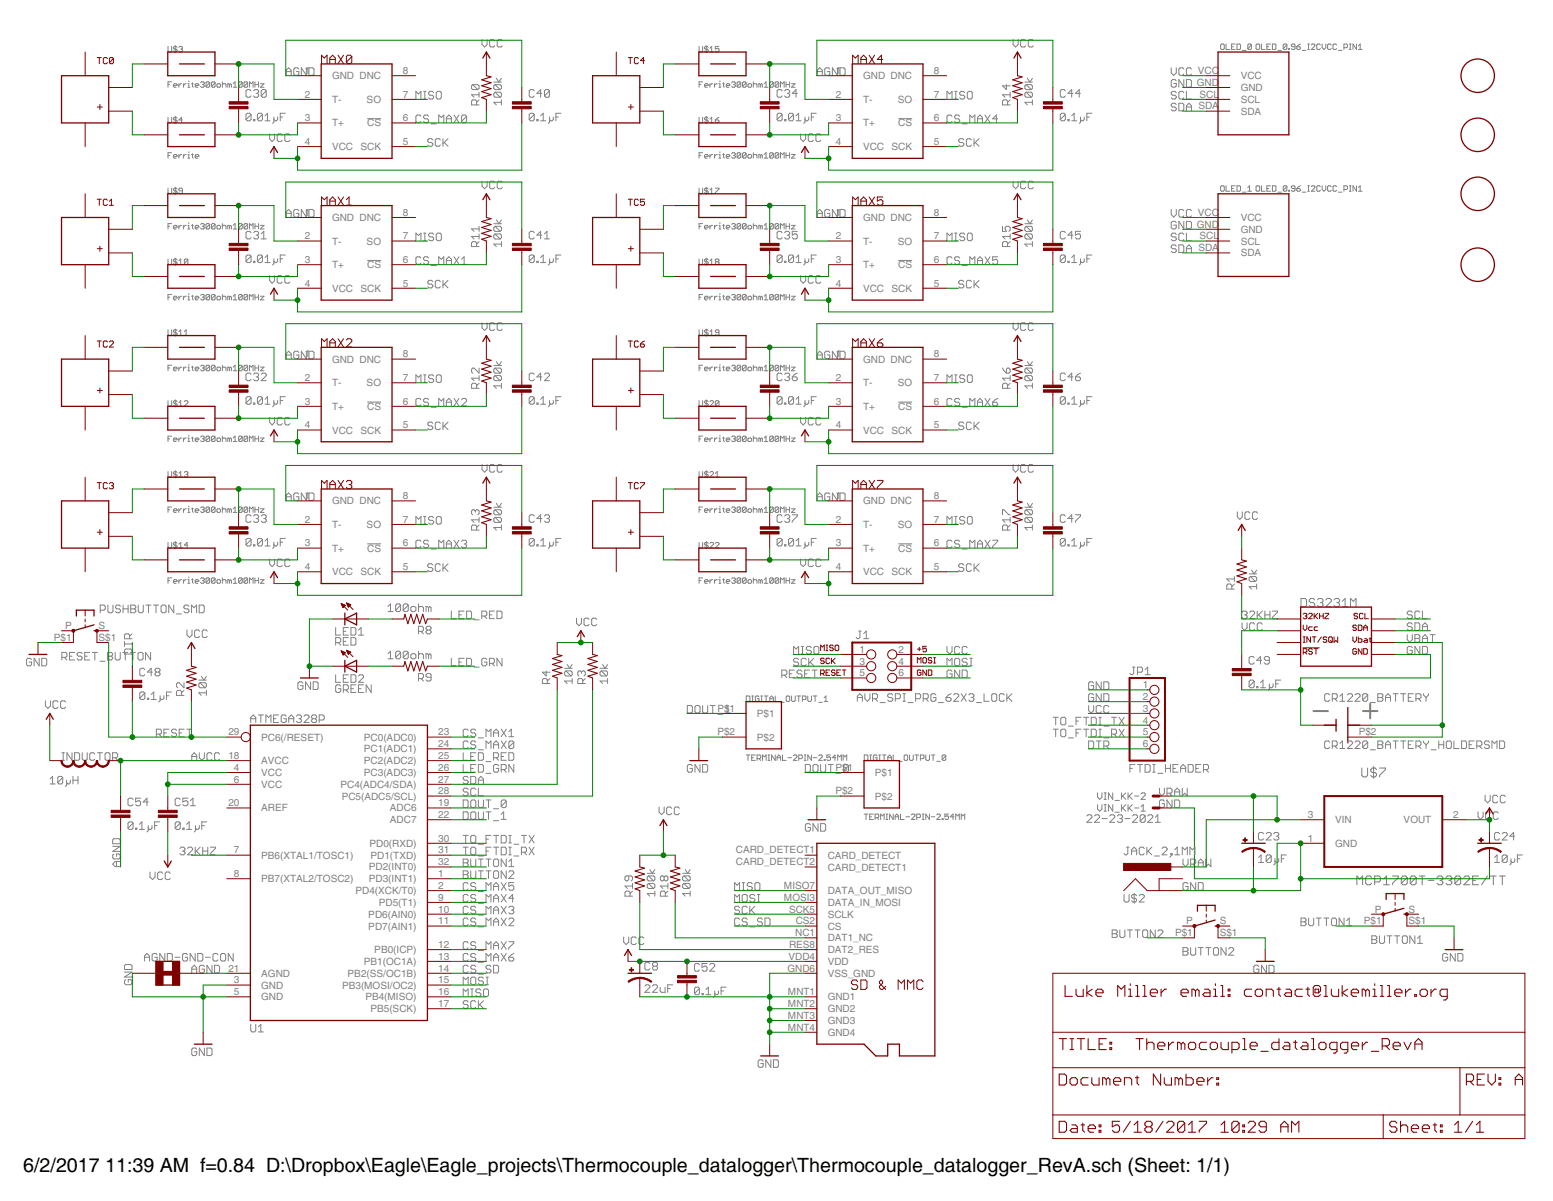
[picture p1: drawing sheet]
<svg xmlns="http://www.w3.org/2000/svg" width="279mm" height="216mm" viewBox="0 0 279 216" stroke-linecap="round" stroke-linejoin="round" font-family="sans-serif">
<defs><g id="words">
<g font-size="3.5">
<text x="4.2" y="210.7">6/2/2017</text>
<text x="18.9" y="210.7">11:39 AM f=0.84 D:\Dropbox\Eagle\Eagle_projects\Thermocouple_datalogger\Thermocouple_datalogger_RevA.sch (Sheet: 1/1)</text>
</g>
<g font-size="1.8" fill="#808080">
<text x="54.8" y="13.3">1</text>
<text x="54.8" y="17.6">2</text>
<text x="59.7" y="14.2">GND DNC</text>
<text x="72.5" y="13.3">8</text>
<text x="72.5" y="17.6">7</text>
<text x="150.4" y="13.3">1</text>
<text x="150.4" y="17.6">2</text>
<text x="155.3" y="14.2">GND DNC</text>
<text x="168" y="13.3">8</text>
<text x="168" y="17.6">7</text>
<text x="215.3" y="15.4">GND</text>
<text x="215.5" y="13.3">VCC</text>
<text x="215.8" y="17.6">SCL</text>
<text x="223.2" y="14.2">VCC</text>
<text x="223.2" y="16.4">GND</text>
<text x="54.8" y="21.8">3</text>
<text x="59.7" y="18.5">T-</text>
<text x="59.7" y="22.7">T+</text>
<text x="66" y="18.5">SO</text>
<text x="66.1" y="22.7">CS</text>
<text x="72.5" y="21.8">6</text>
<text x="150.4" y="21.8">3</text>
<text x="155.3" y="18.5">T-</text>
<text x="155.3" y="22.7">T+</text>
<text x="161.5" y="18.5">SO</text>
<text x="161.6" y="22.7">CS</text>
<text x="168" y="21.8">6</text>
<text x="215.6" y="19.7">SDA</text>
<text x="223.2" y="18.5">SCL</text>
<text x="223.2" y="20.6">SDA</text>
<text x="54.8" y="26.1">4</text>
<text x="59.7" y="27">VCC</text>
<text x="64.9" y="27">SCK</text>
<text x="72.5" y="26.1">5</text>
<text x="150.4" y="26.1">4</text>
<text x="155.3" y="27">VCC</text>
<text x="160.4" y="27">SCK</text>
<text x="168" y="26.1">5</text>
<text x="54.8" y="38.8">1</text>
<text x="59.7" y="39.7">GND DNC</text>
<text x="72.5" y="38.8">8</text>
<text x="150.4" y="38.8">1</text>
<text x="155.3" y="39.7">GND DNC</text>
<text x="168" y="38.8">8</text>
<text x="215.3" y="40.9">GND</text>
<text x="215.5" y="38.8">VCC</text>
<text x="223.2" y="39.7">VCC</text>
<text x="223.2" y="41.8">GND</text>
<text x="54.8" y="43">2</text>
<text x="54.8" y="47.3">3</text>
<text x="59.7" y="44">T-</text>
<text x="66" y="44">SO</text>
<text x="72.5" y="43">7</text>
<text x="72.5" y="47.3">6</text>
<text x="150.4" y="43">2</text>
<text x="150.4" y="47.3">3</text>
<text x="155.3" y="44">T-</text>
<text x="161.5" y="44">SO</text>
<text x="168" y="43">7</text>
<text x="168" y="47.3">6</text>
<text x="215.6" y="45.2">SDA</text>
<text x="215.8" y="43">SCL</text>
<text x="223.2" y="44">SCL</text>
<text x="223.2" y="46.1">SDA</text>
<text x="54.8" y="51.5">4</text>
<text x="59.7" y="48.2">T+</text>
<text x="59.7" y="52.5">VCC</text>
<text x="64.9" y="52.5">SCK</text>
<text x="66.1" y="48.2">CS</text>
<text x="72.5" y="51.5">5</text>
<text x="150.4" y="51.5">4</text>
<text x="155.3" y="48.2">T+</text>
<text x="155.3" y="52.5">VCC</text>
<text x="160.4" y="52.5">SCK</text>
<text x="161.6" y="48.2">CS</text>
<text x="168" y="51.5">5</text>
<text x="54.8" y="64.3">1</text>
<text x="59.7" y="65.2">GND DNC</text>
<text x="72.5" y="64.3">8</text>
<text x="150.4" y="64.3">1</text>
<text x="155.3" y="65.2">GND DNC</text>
<text x="168" y="64.3">8</text>
<text x="54.8" y="68.5">2</text>
<text x="59.7" y="69.4">T-</text>
<text x="66" y="69.4">SO</text>
<text x="72.5" y="68.5">7</text>
<text x="150.4" y="68.5">2</text>
<text x="155.3" y="69.4">T-</text>
<text x="161.5" y="69.4">SO</text>
<text x="168" y="68.5">7</text>
<text x="54.8" y="72.8">3</text>
<text x="54.8" y="77">4</text>
<text x="59.7" y="73.7">T+</text>
<text x="59.7" y="77.9">VCC</text>
<text x="64.9" y="77.9">SCK</text>
<text x="66.1" y="73.7">CS</text>
<text x="72.5" y="72.8">6</text>
<text x="72.5" y="77">5</text>
<text x="150.4" y="72.8">3</text>
<text x="150.4" y="77">4</text>
<text x="155.3" y="73.7">T+</text>
<text x="155.3" y="77.9">VCC</text>
<text x="160.4" y="77.9">SCK</text>
<text x="161.6" y="73.7">CS</text>
<text x="168" y="72.8">6</text>
<text x="168" y="77">5</text>
<text x="54.8" y="89.7">1</text>
<text x="72.5" y="89.7">8</text>
<text x="150.4" y="89.7">1</text>
<text x="168" y="89.7">8</text>
<text x="54.8" y="94">2</text>
<text x="59.7" y="90.7">GND DNC</text>
<text x="59.7" y="94.9">T-</text>
<text x="66" y="94.9">SO</text>
<text x="72.5" y="94">7</text>
<text x="150.4" y="94">2</text>
<text x="155.3" y="90.7">GND DNC</text>
<text x="155.3" y="94.9">T-</text>
<text x="161.5" y="94.9">SO</text>
<text x="168" y="94">7</text>
<text x="54.8" y="98.2">3</text>
<text x="59.7" y="99.2">T+</text>
<text x="66.1" y="99.2">CS</text>
<text x="72.5" y="98.2">6</text>
<text x="150.4" y="98.2">3</text>
<text x="155.3" y="99.2">T+</text>
<text x="161.6" y="99.2">CS</text>
<text x="168" y="98.2">6</text>
<text x="54.8" y="102.5">4</text>
<text x="59.7" y="103.4">VCC</text>
<text x="64.9" y="103.4">SCK</text>
<text x="72.5" y="102.5">5</text>
<text x="150.4" y="102.5">4</text>
<text x="155.3" y="103.4">VCC</text>
<text x="160.4" y="103.4">SCK</text>
<text x="168" y="102.5">5</text>
<text x="11.7" y="113.1">P</text>
<text x="17.7" y="113.1">S</text>
<text x="9.7" y="115.2">P$1</text>
<text x="17.7" y="115.2">S$1</text>
<text x="154.6" y="117.3">1</text>
<text x="154.6" y="119.5">3</text>
<text x="161.6" y="117.3">2</text>
<text x="161.6" y="119.5">4</text>
<text x="154.6" y="121.6">5</text>
<text x="161.6" y="121.6">6</text>
<text x="205.6" y="123.7">1</text>
<text x="205.6" y="125.8">2</text>
<text x="129.1" y="128">P$1</text>
<text x="136.2" y="128.9">P$1</text>
<text x="205.6" y="128">3</text>
<text x="205.6" y="130.1">4</text>
<text x="41.1" y="136.4">18</text>
<text x="41.1" y="132.2">29</text>
<text x="47" y="137.4">AVCC</text>
<text x="47" y="133.1">PC6(/RESET)</text>
<text x="65.5" y="137.4">PC2(ADC2)</text>
<text x="65.5" y="135.3">PC1(ADC1)</text>
<text x="65.5" y="133.1">PC0(ADC0)</text>
<text x="78.8" y="136.4">25</text>
<text x="78.8" y="134.3">24</text>
<text x="78.8" y="132.2">23</text>
<text x="129.1" y="132.2">P$2</text>
<text x="136.2" y="133.1">P$2</text>
<text x="205.6" y="132.2">5</text>
<text x="205.6" y="134.3">6</text>
<text x="244.4" y="132.2">P$2</text>
<text x="42.1" y="138.6">4</text>
<text x="42.1" y="140.7">6</text>
<text x="47" y="139.5">VCC</text>
<text x="47" y="141.6">VCC</text>
<text x="61.3" y="141.6">PC4(ADC4/SDA)</text>
<text x="61.5" y="143.7">PC5(ADC5/SCL)</text>
<text x="65.5" y="139.5">PC3(ADC3)</text>
<text x="78.8" y="142.8">28</text>
<text x="78.8" y="140.7">27</text>
<text x="78.8" y="138.6">26</text>
<text x="150.3" y="138.6">P$1</text>
<text x="150.3" y="142.8">P$2</text>
<text x="157.4" y="139.5">P$1</text>
<text x="157.4" y="143.7">P$2</text>
<text x="41.1" y="144.9">20</text>
<text x="47" y="145.9">AREF</text>
<text x="70.2" y="148">ADC7</text>
<text x="70.2" y="145.9">ADC6</text>
<text x="78.8" y="147.1">22</text>
<text x="78.8" y="144.9">19</text>
<text x="235.3" y="147.1">3</text>
<text x="240.2" y="148">VIN</text>
<text x="252.5" y="148">VOUT</text>
<text x="261.4" y="147.1">2</text>
<text x="42.1" y="153.4">7</text>
<text x="47" y="154.4">PB6(XTAL1/TOSC1)</text>
<text x="66.5" y="152.2">PD0(RXD)</text>
<text x="66.7" y="154.4">PD1(TXD)</text>
<text x="78.8" y="155.6">32</text>
<text x="78.8" y="153.4">31</text>
<text x="78.8" y="151.3">30</text>
<text x="132.4" y="153.4">CARD_DETECT1</text>
<text x="132.4" y="155.6">CARD_DETECT2</text>
<text x="148.9" y="154.4">CARD_DETECT</text>
<text x="235.3" y="151.3">1</text>
<text x="240.2" y="152.2">GND</text>
<text x="42.1" y="157.7">8</text>
<text x="47" y="158.6">PB7(XTAL2/TOSC2)</text>
<text x="64" y="160.7">PD4(XCK/T0)</text>
<text x="66.4" y="158.6">PD3(INT1)</text>
<text x="66.4" y="156.5">PD2(INT0)</text>
<text x="78.8" y="161.9">9</text>
<text x="78.8" y="159.8">2</text>
<text x="78.8" y="157.7">1</text>
<text x="141" y="161.9">MOSI3</text>
<text x="141" y="159.8">MISO7</text>
<text x="148.9" y="160.7">DATA_OUT_MISO</text>
<text x="148.9" y="156.5">CARD_DETECT1</text>
<text x="66.3" y="167.1">PD7(AIN1)</text>
<text x="66.3" y="165">PD6(AIN0)</text>
<text x="68.2" y="162.9">PD5(T1)</text>
<text x="78.8" y="166.2">11</text>
<text x="78.8" y="164">10</text>
<text x="142" y="164">SCK5</text>
<text x="143.2" y="166.2">CS2</text>
<text x="148.9" y="167.1">CS</text>
<text x="148.9" y="162.9">DATA_IN_MOSI</text>
<text x="148.9" y="165">SCLK</text>
<text x="213.4" y="166.2">P</text>
<text x="219.4" y="166.2">S</text>
<text x="245.4" y="166.2">P$1</text>
<text x="247.4" y="164">P</text>
<text x="253.4" y="164">S</text>
<text x="253.4" y="166.2">S$1</text>
<text x="65.5" y="173.5">PB1(OC1A)</text>
<text x="67.3" y="171.3">PB0(ICP)</text>
<text x="78.8" y="172.5">13</text>
<text x="78.8" y="170.4">12</text>
<text x="141.9" y="172.5">VDD4</text>
<text x="142" y="170.4">RES8</text>
<text x="143.1" y="168.3">NC1</text>
<text x="148.9" y="173.5">VDD</text>
<text x="148.9" y="169.2">DAT1_NC</text>
<text x="148.9" y="171.3">DAT2_RES</text>
<text x="211.4" y="168.3">P$1</text>
<text x="219.4" y="168.3">S$1</text>
<text x="41.1" y="174.7">21</text>
<text x="42.1" y="176.8">3</text>
<text x="42.1" y="178.9">5</text>
<text x="47" y="177.7">GND</text>
<text x="47" y="179.8">GND</text>
<text x="47" y="175.6">AGND</text>
<text x="61.5" y="177.7">PB3(MOSI/OC2)</text>
<text x="62.5" y="175.6">PB2(SS/OC1B)</text>
<text x="65.7" y="179.8">PB4(MISO)</text>
<text x="78.8" y="178.9">16</text>
<text x="78.8" y="176.8">15</text>
<text x="78.8" y="174.7">14</text>
<text x="141.7" y="174.7">GND6</text>
<text x="141.8" y="178.9">MNT1</text>
<text x="148.9" y="175.6">VSS_GND</text>
<text x="148.9" y="179.8">GND1</text>
<text x="66.6" y="182">PB5(SCK)</text>
<text x="78.8" y="181">17</text>
<text x="141.8" y="185.3">MNT4</text>
<text x="141.8" y="181">MNT2</text>
<text x="141.8" y="183.2">MNT3</text>
<text x="148.9" y="182">GND2</text>
<text x="148.9" y="184.1">GND3</text>
<text x="148.9" y="186.2">GND4</text>
</g>
</g></defs>
<path d="M236.3 127.8h2.6M245.2 127.8h2.6M246.5 126.5v2.6" fill="none" stroke="#808080" stroke-width=".36"/>
<g fill="none" stroke="#808080" stroke-width=".18">
<path d="M30.2 8.3v.9l.2 .1h.3l.2-.1v-.9M30.2 15.2h.3M30.9 14.7h-.7v1M31.2 15.4h.7l-.2-.4h-.3l-.2 .2v.3l.2 .2h.3M31.5 8.2v1.3M31.9 8.5l-.2-.2h-.3l-.2 .4 .2 .1h.3l.2 .4-.2 .1h-.3l-.2-.1M32.2 15v.7M32.2 8.5l.1-.2h.4l.1 .2-.1 .3M32.5 8.8h.2M32.7 15l-.5 .4M32.7 8.8l.1 .2-.1 .3h-.4l-.1-.1M33 15v.7"/>
<path d="M33.5 15h-.2l-.3 .4M33.8 15.7h.3M33.8 15h.2v.7M34 14.5v.2M34.5 15h.3M34.6 14.9v.6l.2 .2M35.1 15.4h.7l-.2-.4h-.3l-.2 .2v.3l.2 .2h.3M36.1 14.9l.2-.2h.3l.1 .2-.1 .3M36.4 15.2h.2M36.6 15.2l.1 .2-.1 .3h-.3l-.2-.2M37.7 14.9l-.2-.2h-.3l-.1 .2v.6M37.7 14.9v.6l-.2 .2h-.3l-.1-.2"/>
<path d="M37.7 14.9l-.6 .6M38.7 14.9l-.2-.2h-.3l-.2 .2v.6M38.7 14.9v.6l-.2 .2h-.3l-.2-.2M38.7 14.9l-.7 .6M39 15.2l.2-.2h.3l.2 .2v.3l-.2 .2h-.3l-.2-.2zM40 15.2l.2-.2h.3l.2 .2v.5M40 14.7v1M41.3 15.2l-.3-.2v.7M41.3 15.2v.5M41.3 15.2l.2-.2 .1 .2v.5M42 15.7h.6M42 15l.3-.3v1"/>
<path d="M43.6 14.9l-.2-.2h-.3l-.2 .2v.6M43.6 14.9v.6l-.2 .2h-.3l-.2-.2M43.6 14.9l-.7 .6M44.6 14.9l-.2-.2h-.3l-.2 .2v.6M44.6 14.9v.6l-.2 .2h-.3l-.2-.2M44.6 14.9l-.7 .6M44.9 15.7v-1l.3 .3 .3-.3v1M45.2 16.3l-.3-.2h-.4l-.2 .2v1l.2 .2h.4l.3-.2M45.6 16.3l.2-.2h.5l.2 .2v.3l-.2 .2M45.9 15.2h.6M45.9 14.7v1M46.1 16.8h.2"/>
<path d="M46.3 16.8l.2 .2v.3l-.2 .2h-.5l-.2-.2M46.5 14.7v1M46.8 15h.7l-.7 .7h.7M47.9 16.3v1l-.2 .2h-.5l-.2-.2M47.9 16.3l-.2-.2h-.5l-.2 .2v1M47.9 16.3l-.9 1M51.5 13.5v-.9l.4-.4 .5 .4v.9M51.5 12.9h.9M53.8 12.4l-.3-.2h-.4l-.2 .2v.9l.2 .2h.4l.3-.2v-.4h-.5M55.1 12.2v1.3l-.9-1.3v1.3M55.6 12.2h.7l.2 .2v.9l-.2 .2h-.7zM74.8 17.8v-1.4l.5 .5 .4-.5v1.4"/>
<path d="M76.2 17.8h.4M76.2 16.4h.4M76.4 16.4v1.4M78 16.7l-.2-.3h-.5l-.2 .3v.2l.2 .2h.5l.2 .2v.3l-.2 .2h-.5l-.2-.2M78.7 16.4h.5l.2 .3v.9l-.2 .2h-.5l-.2-.2v-.9zM85 15.2h1l.2 .2v.5l-.2 .2M85 15.2l-.2 .2v.5l.2 .2h1M85 15.2l1 .9M85.7 18.9v-.7l-.2-.3h-.5l-.2 .3v.7h1.4M86.2 17.9l-.5 .5M86.2 17h-1.4l.5 .5M86.2 16.6v.9"/>
<path d="M86.7 7.1v.9l.5 .4 .4-.4v-.9M88.8 14.8h1.4M89 7.3l-.2-.2h-.5l-.2 .2v.9l.2 .2h.5l.2-.2M89.1 15.2h.9l.2 .2v.5l-.2 .2M89.1 16.6h.9l.2 .2v.5l-.2 .2M89.1 16.6l-.3 .2v.5l.3 .2h.9M89.1 15.2l-.3 .2v.5l.3 .2h.9M89.1 16.6l.9 .9M89.1 15.2l.9 .9M89.3 14.1l.4 .7 .5-.7M90.2 18.4h-1.4l.5 .5M90.2 17.9v1"/>
<path d="M90.4 7.3l-.3-.2h-.4l-.2 .2v.9l.2 .2h.4l.3-.2M96.1 16.3l-.2-.2h-.5l-.2 .2v1l.2 .2h.5l.2-.2M97.5 16.8h-.9l.7-.7v1.4M98.8 16.3v1l-.2 .2h-.4l-.2-.2M98.8 16.3l-.2-.2h-.4l-.2 .2v1M98.8 16.3l-.8 1M125.8 15.2h.3M125.8 8.3v.9l.1 .1h.4l.1-.1v-.9M126.4 14.7h-.6v1M126.7 15.4h.7l-.2-.4h-.3l-.2 .2v.3l.2 .2h.3M127.1 8.2v1.3M127.4 8.5l-.2-.2h-.3l-.2 .2 .2 .3h.3l.2 .2-.2 .3h-.3l-.2-.1"/>
<path d="M127.7 15v.7M127.7 9.3h.7M127.7 8.7l.3-.4v1M128.2 15h-.2l-.3 .4M128.5 15v.7M129 15h-.1l-.4 .4M129.3 15.7h.4M129.3 15h.2v.7M129.3 8.3h-.6v.5l.5-.1 .1 .1v.4l-.1 .1h-.3l-.2-.1M129.5 14.5v.2M130 15h.3M130.2 14.9v.6l.1 .2"/>
<path d="M130.7 15.4h.6l-.2-.4h-.3l-.1 .2v.3l.1 .2h.3M131.6 14.9l.2-.2h.3l.2 .2-.2 .3M132 15.2h.1M132.1 15.2l.2 .2-.2 .3h-.3l-.2-.2M133.3 14.9l-.2-.2h-.3l-.2 .2v.6M133.3 14.9v.6l-.2 .2h-.3l-.2-.2M133.3 14.9l-.7 .6M134.2 14.9l-.1-.2h-.3l-.2 .2v.6M134.2 14.9v.6l-.1 .2h-.3l-.2-.2M134.2 14.9l-.6 .6M134.6 15.2l.1-.2h.3l.2 .2v.3l-.2 .2h-.3l-.1-.2zM135.5 15.2l.2-.2h.3l.2 .2v.5"/>
<path d="M135.5 14.7v1M136.8 15.2l-.3-.2v.7M136.8 15.2v.5M136.8 15.2l.2-.2 .2 .2v.5M137.5 15.7h.7M137.5 15l.3-.3v1M139.1 14.9l-.1-.2h-.4l-.1 .2v.6M139.1 14.9v.6l-.1 .2h-.4l-.1-.2M139.1 14.9l-.6 .6M140.1 14.9l-.2-.2h-.3l-.2 .2v.6M140.1 14.9v.6l-.2 .2h-.3l-.2-.2M140.1 14.9l-.7 .6"/>
<path d="M140.4 15.7v-1l.4 .3 .3-.3v1M140.7 16.3l-.2-.2h-.5l-.2 .2v1l.2 .2h.5l.2-.2M141.2 16.3l.2-.2h.4l.3 .2v.3l-.3 .2M141.4 15.2h.6M141.4 14.7v1M141.6 16.8h.2M141.8 16.8l.3 .2v.3l-.3 .2h-.4l-.2-.2M142 14.7v1M142.4 15h.6l-.6 .7h.6M143.4 16.8h-.9l.7-.7v1.4M147 13.5v-.9l.5-.4 .4 .4v.9M147 12.9h.9"/>
<path d="M149.3 12.4l-.2-.2h-.5l-.2 .2v.9l.2 .2h.5l.2-.2v-.4h-.5M150.7 12.2v1.3l-.9-1.3v1.3M151.1 12.2h.7l.2 .2v.9l-.2 .2h-.7zM170.4 17.8v-1.4l.4 .5 .5-.5v1.4M171.7 17.8h.5M171.7 16.4h.5M172 16.4v1.4M173.6 16.7l-.3-.3h-.4l-.2 .3v.2l.2 .2h.4l.3 .2v.3l-.3 .2h-.4l-.2-.2M174.2 16.4h.5l.2 .3v.9l-.2 .2h-.5l-.2-.2v-.9zM181.1 15.2v.9l-.7-.7h1.3M181.3 18.9v-.7l-.2-.3h-.5l-.2 .3v.7h1.3M181.7 17h-1.3l.4 .5"/>
<path d="M181.7 17.9l-.4 .5M181.7 16.6v.9M182.3 7.1v.9l.4 .4 .5-.4v-.9M184.4 14.8h1.3M184.5 7.3l-.2-.2h-.4l-.3 .2v.9l.3 .2h.4l.2-.2M184.6 15.2h.9l.2 .2v.5l-.2 .2M184.6 16.6l-.2 .2v.5l.2 .2h.9M184.6 16.6h.9l.2 .2v.5l-.2 .2M184.6 15.2l-.2 .2v.5l.2 .2h.9M184.6 16.6l.9 .9M184.6 15.2l.9 .9M184.8 14.1l.5 .7 .4-.7"/>
<path d="M185.7 18.4h-1.3l.4 .5M185.7 17.9v1M185.9 7.3l-.2-.2h-.5l-.2 .2v.9l.2 .2h.5l.2-.2M191.7 16.3l-.3-.2h-.4l-.2 .2v1l.2 .2h.4l.3-.2M193 16.8h-.9l.7-.7v1.4M194.4 16.8h-.9l.7-.7v1.4M210.7 12.2v.9l.5 .4 .4-.4v-.9M211.6 14.5l-.2-.2h-.5l-.2 .2v1l.2 .2h.5l.2-.2v-.5h-.4M211.6 18.8l-.2-.2h-.5l-.2 .2v.2l.2 .2h.5l.2 .3v.2l-.2 .2h-.5l-.2-.2M211.6 16.7l-.2-.3h-.5l-.2 .3v.2l.2 .2h.5l.2 .2v.3l-.2 .2h-.5l-.2-.2M212.1 18.6h.7l.2 .2v.9l-.2 .2h-.7zM213 12.4l-.2-.2h-.5l-.2 .2v.9l.2 .2h.5l.2-.2"/>
<path d="M213 14.3v1.4l-.9-1.4v1.4M213 16.7l-.2-.3h-.5l-.2 .3v.9l.2 .2h.5l.2-.2M213.4 14.3h.7l.3 .2v1l-.3 .2h-.7zM213.4 16.4v1.4h1M213.4 19.9v-.9l.5-.4 .5 .4v.9M213.4 19.2h1M214.4 12.4l-.3-.2h-.4l-.3 .2v.9l.3 .2h.4l.3-.2M219.8 7.9h.3l.2 .2v.6l-.2 .2h-.3l-.2-.2v-.6zM220.6 7.9v1h.6M221.6 8.4h.3M222.2 7.9h-.6v1h.6M222.5 7.9h.5l.2 .2v.6l-.2 .2h-.5z"/>
<path d="M223.5 9.1h.7M225.1 8.1l-.1-.2h-.3l-.2 .2v.6M225.1 8.1v.6l-.1 .2h-.3l-.2-.2M225.1 8.1l-.6 .6M226.1 7.9h.4l.1 .2v.6l-.1 .2h-.4l-.1-.2v-.6zM226.9 7.9v1h.7M227.9 8.4h.4M228.6 7.9h-.7v1h.7M228.9 7.9h.5l.2 .2v.6l-.2 .2h-.5zM229.9 9.1h.6M231.5 8.1l-.1-.2h-.4l-.1 .2v.6M231.5 8.1v.6l-.1 .2h-.4l-.1-.2"/>
<path d="M231.5 8.1l-.6 .6M231.8 8.7h.2v.2h-.2zM233 8.4h-.5l-.2-.1 .2-.4h.3l.2 .2v.6l-.2 .2h-.3l-.2-.2M233.3 8.4h.5l.2 .3-.2 .2h-.3l-.2-.2zM234 7.9l-.7 .5M234.3 9.1h.6M235.3 7.9h.3M235.3 8.9h.3M235.4 7.9v1M235.9 8.1l.2-.2h.3l.2 .2v.2l-.7 .6h.7M237.6 8.1l-.2-.2h-.4l-.1 .2v.6l.1 .2h.4l.2-.2M237.9 7.9v.7l.3 .3 .3-.3v-.7"/>
<path d="M239.5 8.1l-.2-.2h-.3l-.2 .2v.6l.2 .2h.3l.2-.2M240.5 8.1l-.2-.2h-.3l-.2 .2v.6l.2 .2h.3l.2-.2M240.8 9.1h.6M241.8 8.6h.5l.1-.2v-.3l-.1-.2h-.5v1M242.8 7.9h.3M242.8 8.9h.3M242.9 7.9v1M244.1 7.9v1l-.7-1v1M244.4 8.9h.6M244.4 8.3l.3-.4v1M30.2 21.1v.8l.2 .2h.3l.2-.2v-.8M30.2 33.8v.8l.2 .2h.3l.2-.2v-.8"/>
<path d="M30.2 27.9h.3M30.9 27.5h-.7v.9M31.2 28.1h.7l-.2-.3h-.3l-.2 .1v.4l.2 .1h.3M31.5 20.9v1.3M31.5 33.7v1.3M31.9 21.3l-.2-.2h-.3l-.2 .3 .2 .2h.3l.2 .3-.2 .2h-.3l-.2-.2M31.9 34l-.2-.2h-.3l-.2 .2 .2 .3h.3l.2 .2-.2 .3h-.3l-.2-.2M32.2 27.8v.6M32.7 27.8l-.5 .3M32.8 34.3h-.5l-.1-.2 .1-.3h.4l.1 .2v.6l-.1 .2h-.4l-.1-.2M32.8 21.6h-.6l.5-.5v1M33 27.8v.6"/>
<path d="M33.5 27.8h-.2l-.3 .3M33.8 27.8h.2v.6M33.8 28.4h.3M34 27.3v.2M34.5 27.8h.3M34.6 27.6v.7l.2 .1M35.1 28.1h.7l-.2-.3h-.3l-.2 .1v.4l.2 .1h.3M45.2 20.6l-.3-.2h-.4l-.2 .2v.9M45.2 20.6v.9l-.3 .2h-.4l-.2-.2M45.2 20.6l-.9 .9M45.6 21.5h.2v.2h-.2zM47.2 20.6l-.2-.2h-.5l-.2 .2v.9"/>
<path d="M47.2 20.6v.9l-.2 .2h-.5l-.2-.2M47.2 20.6l-.9 .9M47.7 21.7h.9M47.7 20.8l.4-.4v1.3M48.5 24.1v.9l.5 .4 .4-.4v-.9M49.3 21v.9l-.3 .3M50 21v.5l-.3 .2h-.2l-.2-.2M50.4 21h.5M50.8 24.3l-.3-.2h-.4l-.2 .2v.9l.2 .2h.4l.3-.2M51.3 20.4h-.9v1.3M51.5 39v-.9l.4-.4 .5 .4v.9M51.5 38.4h.9"/>
<path d="M52.2 24.3l-.3-.2h-.4l-.3 .2v.9l.3 .2h.4l.3-.2M53.8 37.9l-.3-.2h-.4l-.2 .2v.9l.2 .2h.4l.3-.2v-.4h-.5M55.1 37.7v1.3l-.9-1.3v1.3M55.6 37.7h.7l.2 .2v.9l-.2 .2h-.7zM66.1 21.3h2.5M75.7 20.9l-.2-.2h-.4l-.3 .2v.9l.3 .2h.4l.2-.2M77.1 20.9l-.2-.2h-.5l-.2 .2v.2l.2 .3h.5l.2 .2v.2l-.2 .2h-.5l-.2-.2M77.6 22.3h.9M77.9 25.1l-.3-.2h-.4l-.2 .2v.3l.2 .2h.4l.3 .2v.3l-.3 .2h-.4l-.2-.2M78.9 22v-1.3l.5 .4 .4-.4v1.3M79.2 25.1l-.2-.2h-.5l-.2 .2v1l.2 .2h.5l.2-.2M79.7 24.9v1.4"/>
<path d="M79.9 25.6l.7 .7M80.3 21.4h.9M80.3 22v-.9l.5-.4 .4 .4v.9M80.6 24.9l-.9 .9M81.7 20.7l.9 1.3M82.6 20.7l-.9 1.3M83.9 20.9v.9l-.2 .2h-.4l-.3-.2M83.9 20.9l-.2-.2h-.4l-.3 .2v.9M83.9 20.9l-.9 .9M86.7 32.6v.9l.5 .4 .4-.4v-.9M89 32.8l-.2-.2h-.5l-.2 .2v.9l.2 .2h.5l.2-.2M89.3 39.5l.4 .7 .5-.7"/>
<path d="M90.4 32.8l-.3-.2h-.4l-.2 .2v.9l.2 .2h.4l.3-.2M96.1 20.6l-.2-.2h-.5l-.2 .2v.9M96.1 20.6v.9l-.2 .2h-.5l-.2-.2M96.1 20.6l-.9 .9M96.6 21.5h.2v.2h-.2zM97.3 21.7h.9M97.3 20.8l.4-.4v1.3M98.9 21v.9l-.3 .3M99.5 21v.5l-.2 .2h-.2l-.2-.2M100 21h.5M100.9 20.4h-.9v1.3M125.8 27.9h.3"/>
<path d="M125.8 21.1v.8l.1 .2h.4l.1-.2v-.8M125.8 33.8v.8l.1 .2h.4l.1-.2v-.8M126.4 27.5h-.6v.9M126.7 28.1h.7l-.2-.3h-.3l-.2 .1v.4l.2 .1h.3M127.1 20.9v1.3M127.1 33.7v1.3M127.4 21.3l-.2-.2h-.3l-.2 .2 .2 .3h.3l.2 .1-.2 .4h-.3l-.2-.2M127.4 34l-.2-.2h-.3l-.2 .2 .2 .3h.3l.2 .2-.2 .3h-.3l-.2-.2M127.7 27.8v.6M127.7 21.4l.3-.3v1M127.7 22.1h.7M127.7 34.8h.7"/>
<path d="M127.7 34.1l.3-.3v1M128.2 27.8h-.2l-.3 .3M128.5 27.8v.6M128.7 21.6h.5l.1 .3-.1 .2h-.3l-.2-.2zM128.7 33.8h.6v.2l-.6 .6v.2M129 27.8h-.1l-.4 .3M129.3 28.4h.4M129.3 27.8h.2v.6M129.3 21.1l-.6 .5M129.5 27.3v.2M130 27.8h.3M130.2 27.6v.7l.1 .1"/>
<path d="M130.7 28.1h.6l-.2-.3h-.3l-.1 .1v.4l.1 .1h.3M131.6 27.6l.2-.1h.3l.2 .1-.2 .3M132 27.9h.1M132.1 27.9l.2 .2-.2 .3h-.3l-.2-.1M133.3 27.6l-.2-.1h-.3l-.2 .1v.7M133.3 27.6v.7l-.2 .1h-.3l-.2-.1M133.3 27.6l-.7 .7M134.2 27.6l-.1-.1h-.3l-.2 .1v.7M134.2 27.6v.7l-.1 .1h-.3l-.2-.1M134.2 27.6l-.6 .7M134.6 27.9l.1-.1h.3l.2 .1v.4l-.2 .1h-.3l-.1-.1zM135.5 27.9l.2-.1h.3l.2 .1v.5"/>
<path d="M135.5 27.5v.9M136.8 27.9l-.3-.1v.6M136.8 27.9v.5M136.8 27.9l.2-.1 .2 .1v.5M137.5 28.4h.7M137.5 27.8l.3-.3v.9M139.1 27.6l-.1-.1h-.4l-.1 .1v.7M139.1 27.6v.7l-.1 .1h-.4l-.1-.1M139.1 27.6l-.6 .7M140.1 27.6l-.2-.1h-.3l-.2 .1v.7M140.1 27.6v.7l-.2 .1h-.3l-.2-.1M140.1 27.6l-.7 .7"/>
<path d="M140.4 28.4v-.9l.4 .3 .3-.3v.9M140.7 20.6l-.2-.2h-.5l-.2 .2v.9M140.7 20.6v.9l-.2 .2h-.5l-.2-.2M140.7 20.6l-.9 .9M141.2 21.5h.2v.2h-.2zM141.4 27.9h.6M141.4 27.5v.9M142 27.5v.9M142.4 27.8h.6l-.6 .6h.6M142.8 20.6l-.3-.2h-.4l-.2 .2v.9M142.8 20.6v.9l-.3 .2h-.4l-.2-.2M142.8 20.6l-.9 .9"/>
<path d="M143.2 21.7h.9M143.2 20.8l.5-.4v1.3M144 24.1v.9l.5 .4 .4-.4v-.9M144.8 21v.9l-.2 .3M145.5 21v.5l-.2 .2h-.3l-.2-.2M146 21h.4M146.3 24.3l-.2-.2h-.5l-.2 .2v.9l.2 .2h.5l.2-.2M146.9 20.4h-.9v1.3M147 39v-.9l.5-.4 .4 .4v.9M147 38.4h.9M147.7 24.3l-.2-.2h-.5l-.2 .2v.9l.2 .2h.5l.2-.2M149.3 37.9l-.2-.2h-.5l-.2 .2v.9l.2 .2h.5l.2-.2v-.4h-.5"/>
<path d="M150.7 37.7v1.3l-.9-1.3v1.3M151.1 37.7h.7l.2 .2v.9l-.2 .2h-.7zM161.6 21.3h2.5M171.3 20.9l-.3-.2h-.4l-.2 .2v.9l.2 .2h.4l.3-.2M172.7 20.9l-.3-.2h-.4l-.3 .2v.2l.3 .3h.4l.3 .2v.2l-.3 .2h-.4l-.3-.2M173.1 22.3h.9M173.4 25.1l-.2-.2h-.5l-.2 .2v.3l.2 .2h.5l.2 .2v.3l-.2 .2h-.5l-.2-.2M174.5 22v-1.3l.4 .4 .5-.4v1.3M174.8 25.1l-.3-.2h-.4l-.2 .2v1l.2 .2h.4l.3-.2M175.2 24.9v1.4M175.5 25.6l.6 .7M175.9 21.4h.9"/>
<path d="M175.9 22v-.9l.4-.4 .5 .4v.9M176.1 24.9l-.9 .9M177.2 20.7l.9 1.3M178.1 20.7l-.9 1.3M179.5 21.4h-.9l.7-.7v1.3M182.3 32.6v.9l.4 .4 .5-.4v-.9M184.5 32.8l-.2-.2h-.4l-.3 .2v.9l.3 .2h.4l.2-.2M184.8 39.5l.5 .7 .4-.7M185.9 32.8l-.2-.2h-.5l-.2 .2v.9l.2 .2h.5l.2-.2M191.7 20.6l-.3-.2h-.4l-.2 .2v.9M191.7 20.6v.9l-.3 .2h-.4l-.2-.2M191.7 20.6l-.9 .9"/>
<path d="M192.1 21.5h.2v.2h-.2zM192.8 21.7h.9M192.8 20.8l.5-.4v1.3M194.4 21v.9l-.2 .3M195.1 21v.5l-.2 .2h-.3l-.2-.2M195.5 21h.5M196.4 20.4h-.9v1.3M210.7 37.7v.9l.5 .4 .4-.4v-.9M213 37.9l-.2-.2h-.5l-.2 .2v.9l.2 .2h.5l.2-.2M213 39.8v1.3l-.9-1.3v1.3M213.4 39.8h.7l.3 .2v.9l-.3 .2h-.7zM214.4 37.9l-.3-.2h-.4l-.3 .2v.9l.3 .2h.4l.3-.2"/>
<path d="M219.6 33.5l.2-.1h.3l.2 .1v.7l-.2 .2h-.3l-.2-.2zM220.6 33.4v1h.6M221.6 33.9h.3M222.2 33.4h-.6v1h.6M222.5 33.4h.5l.2 .1v.7l-.2 .2h-.5zM223.5 34.5h.7M224.5 34.4h.6M224.5 33.7l.3-.3v1M226 33.5l.1-.1h.4l.1 .1v.7l-.1 .2h-.4l-.1-.2zM226.9 33.4v1h.7M227.9 33.9h.4M228.6 33.4h-.7v1h.7"/>
<path d="M228.9 33.4h.5l.2 .1v.7l-.2 .2h-.5zM229.9 34.5h.6M231.5 33.5l-.1-.1h-.4l-.1 .1v.7M231.5 33.5v.7l-.1 .2h-.4l-.1-.2M231.5 33.5l-.6 .7M231.8 34.2h.2v.2h-.2zM233 33.9h-.5l-.2-.2 .2-.3h.3l.2 .1v.7l-.2 .2h-.3l-.2-.2M233.3 33.9h.5l.2 .3-.2 .2h-.3l-.2-.2zM234 33.4l-.7 .5M234.3 34.5h.6M235.3 33.4h.3M235.3 34.4h.3"/>
<path d="M235.4 33.4v1M235.9 33.5l.2-.1h.3l.2 .1v.2l-.7 .7h.7M237.6 33.5l-.2-.1h-.4l-.1 .1v.7l.1 .2h.4l.2-.2M237.9 33.4v.7l.3 .3 .3-.3v-.7M239.5 33.5l-.2-.1h-.3l-.2 .1v.7l.2 .2h.3l.2-.2M240.5 33.5l-.2-.1h-.3l-.2 .1v.7l.2 .2h.3l.2-.2M240.8 34.5h.6M241.8 34.1h.5l.1-.2v-.4l-.1-.1h-.5v1M242.8 33.4h.3M242.8 34.4h.3M242.9 33.4v1M244.1 33.4v1l-.7-1v1"/>
<path d="M244.4 33.7l.3-.3v1M244.4 34.4h.6M30.2 46.6v.8l.2 .1h.3l.2-.1v-.8M30.2 59.3v.8l.2 .2h.3l.2-.2v-.8M30.2 40.7h.3M30.2 53.4h.3M30.9 40.2h-.7v1M30.9 52.9h-.7v1M31.2 40.9h.7l-.2-.4h-.3l-.2 .2v.3l.2 .2h.3M31.2 53.6h.7l-.2-.3h-.3l-.2 .1v.3l.2 .2h.3M31.5 46.4v1.3M31.5 59.1v1.3"/>
<path d="M31.9 46.7l-.2-.1h-.3l-.2 .1 .2 .4h.3l.2 .1-.2 .3h-.3l-.2-.1M31.9 59.5l-.2-.2h-.3l-.2 .2 .2 .3h.3l.2 .1-.2 .4h-.3l-.2-.2M32.2 40.5v.7M32.2 53.3v.6M32.2 59.6l.3-.3v1M32.2 47.5h.6M32.2 46.9l.3-.3v.9M32.7 40.5l-.5 .4M32.7 53.3l-.5 .3M33 40.5v.7M33 53.3v.6M33.2 59.6l.3-.3v1"/>
<path d="M33.5 40.5h-.2l-.3 .4M33.5 53.3h-.2l-.3 .3M33.8 40.5h.2v.7M33.8 53.3h.2v.6M33.8 41.2h.3M33.8 53.9h.3M33.8 46.7v.7l-.1 .1h-.4l-.1-.1M33.8 46.7l-.1-.1h-.4l-.1 .1v.7M33.8 46.7l-.6 .7M34 40v.2M34 52.8v.1M34.5 40.5h.3"/>
<path d="M34.5 53.3h.3M34.6 40.3v.7l.2 .2M34.6 53.1v.6l.2 .2M35.1 40.9h.7l-.2-.4h-.3l-.2 .2v.3l.2 .2h.3M35.1 53.6h.7l-.2-.3h-.3l-.2 .1v.3l.2 .2h.3M36.1 40.3l.2-.1h.3l.1 .1-.1 .4M36.1 53.1l.2-.2h.3l.1 .2-.1 .3M36.4 40.7h.2M36.4 53.4h.2M36.6 40.7l.1 .2-.1 .3h-.3l-.2-.2M36.6 53.4l.1 .2-.1 .3h-.3l-.2-.2M37.7 40.3l-.2-.1h-.3l-.1 .1v.7"/>
<path d="M37.7 53.1l-.2-.2h-.3l-.1 .2v.6M37.7 40.3v.7l-.2 .2h-.3l-.1-.2M37.7 53.1v.6l-.2 .2h-.3l-.1-.2M37.7 40.3l-.6 .7M37.7 53.1l-.6 .6M38.7 40.3l-.2-.1h-.3l-.2 .1v.7M38.7 53.1l-.2-.2h-.3l-.2 .2v.6M38.7 40.3v.7l-.2 .2h-.3l-.2-.2M38.7 53.1v.6l-.2 .2h-.3l-.2-.2M38.7 40.3l-.7 .7M38.7 53.1l-.7 .6M39.2 40.5h.3l.2 .2v.3l-.2 .2h-.3l-.2-.2v-.3z"/>
<path d="M39.2 53.3h.3l.2 .1v.3l-.2 .2h-.3l-.2-.2v-.3zM40 40.2v1M40 52.9v1M40 40.7l.2-.2h.3l.2 .2v.5M40 53.4l.2-.1h.3l.2 .1v.5M41.3 40.7l-.3-.2v.7M41.3 53.4l-.3-.1v.6M41.3 40.7v.5M41.3 53.4v.5M41.3 40.7l.2-.2 .1 .2v.5M41.3 53.4l.2-.1 .1 .1v.5M42 40.5l.3-.3v1"/>
<path d="M42 53.3l.3-.4v1M42 41.2h.6M42 53.9h.6M43.6 40.3l-.2-.1h-.3l-.2 .1v.7M43.6 53.1l-.2-.2h-.3l-.2 .2v.6M43.6 40.3v.7l-.2 .2h-.3l-.2-.2M43.6 53.1v.6l-.2 .2h-.3l-.2-.2M43.6 53.1l-.7 .6M43.6 40.3l-.7 .7M44.6 40.3l-.2-.1h-.3l-.2 .1v.7M44.6 53.1l-.2-.2h-.3l-.2 .2v.6M44.6 40.3v.7l-.2 .2h-.3l-.2-.2"/>
<path d="M44.6 53.1v.6l-.2 .2h-.3l-.2-.2M44.6 40.3l-.7 .7M44.6 53.1l-.7 .6M44.9 41.2v-1l.3 .3 .3-.3v1M44.9 53.9v-1l.3 .4 .3-.4v1M45.2 41.8l-.3-.2h-.4l-.2 .2v.9l.2 .2h.4l.3-.2M45.2 46.1l-.3-.3h-.4l-.2 .3v.9M45.2 46.1v.9l-.3 .2h-.4l-.2-.2M45.2 46.1l-.9 .9M45.6 47h.2v.2h-.2zM45.6 41.8l.2-.2h.5l.2 .2v.2l-.2 .3M45.9 40.2v1"/>
<path d="M45.9 52.9v1M45.9 40.7h.6M45.9 53.4h.6M46.1 42.3h.2M46.3 42.3l.2 .2v.2l-.2 .2h-.5l-.2-.2M46.5 40.2v1M46.5 52.9v1M46.8 40.5h.7l-.7 .7h.7M46.8 53.3h.7l-.7 .6h.7M47 42.9h.9M47 42l.5-.4v1.3M47.2 46.1l-.2-.3h-.5l-.2 .3v.9"/>
<path d="M47.2 46.1v.9l-.2 .2h-.5l-.2-.2M47.2 46.1l-.9 .9M47.7 46.3l.4-.5v1.4M47.7 47.2h.9M48.5 49.6v.9l.5 .4 .4-.4v-.9M49.3 46.5v.9l-.3 .2M50 46.5v.5l-.3 .2h-.2l-.2-.2M50.4 46.5h.5M50.8 49.8l-.3-.2h-.4l-.2 .2v.9l.2 .2h.4l.3-.2M51.3 45.8h-.9v1.4M52.2 49.8l-.3-.2h-.4l-.3 .2v.9l.3 .2h.4l.3-.2M66.1 46.8h2.5"/>
<path d="M74.8 43.3v-1.4l.5 .5 .4-.5v1.4M75.7 46.4l-.2-.2h-.4l-.3 .2v.9l.3 .2h.4l.2-.2M76.2 43.3h.4M76.2 41.9h.4M76.4 41.9v1.4M77.1 46.4l-.2-.2h-.5l-.2 .2v.2l.2 .2h.5l.2 .3v.2l-.2 .2h-.5l-.2-.2M77.6 47.8h.9M77.9 50.6l-.3-.2h-.4l-.2 .2v.3l.2 .2h.4l.3 .2v.2l-.3 .3h-.4l-.2-.3M78 42.1l-.2-.2h-.5l-.2 .2v.3l.2 .2h.5l.2 .2v.3l-.2 .2h-.5l-.2-.2M78.7 41.9h.5l.2 .2v1l-.2 .2h-.5l-.2-.2v-1zM78.9 47.5v-1.3l.5 .4 .4-.4v1.3M79.2 50.6l-.2-.2h-.5l-.2 .2v.9l.2 .3h.5l.2-.3"/>
<path d="M79.7 50.4v1.4M79.9 51.1l.7 .7M80.3 46.8h.9M80.3 47.5v-.9l.5-.4 .4 .4v.9M80.6 50.4l-.9 .9M81.7 46.2l.9 1.3M82.6 46.2l-.9 1.3M83 47.5h.9M83 46.6l.5-.4v1.3M85.7 44.3v-.7l-.2-.2h-.5l-.2 .2v.7h1.4M86.2 41.1h-1.4l.5 .5M86.2 43.4l-.5 .5"/>
<path d="M86.2 40.7v.9M86.2 42.1v.9M86.2 42.5h-1.4l.5 .5M86.7 58v.9l.5 .5 .4-.5v-.9M88.8 40.2h1.4M89 58.3l-.2-.3h-.5l-.2 .3v.9l.2 .2h.5l.2-.2M89.1 40.7h.9l.2 .2v.5l-.2 .2M89.1 42.1h.9l.2 .2v.4l-.2 .3M89.1 40.7l-.3 .2v.5l.3 .2h.9M89.1 42.1l-.3 .2v.4l.3 .3h.9M89.1 42.1l.9 .9M89.1 40.7l.9 .9"/>
<path d="M90.2 43.4v.9M90.2 43.9h-1.4l.5 .4M90.4 58.3l-.3-.3h-.4l-.2 .3v.9l.2 .2h.4l.3-.2M96.1 41.8l-.2-.2h-.5l-.2 .2v.9l.2 .2h.5l.2-.2M96.1 46.1l-.2-.3h-.5l-.2 .3v.9M96.1 46.1v.9l-.2 .2h-.5l-.2-.2M96.1 46.1l-.9 .9M96.6 47h.2v.2h-.2zM97.3 46.3l.4-.5v1.4M97.3 47.2h.9M97.5 42.3h-.9l.7-.7v1.3M98 42.9h.8"/>
<path d="M98 42l.4-.4v1.3M98.9 46.5v.9l-.3 .2M99.5 46.5v.5l-.2 .2h-.2l-.2-.2M100 46.5h.5M100.9 45.8h-.9v1.4M125.8 40.7h.3M125.8 53.4h.3M125.8 46.6v.8l.1 .1h.4l.1-.1v-.8M125.8 59.3v.8l.1 .2h.4l.1-.2v-.8M126.4 40.2h-.6v1M126.4 52.9h-.6v1M126.7 40.9h.7l-.2-.4h-.3l-.2 .2v.3l.2 .2h.3"/>
<path d="M126.7 53.6h.7l-.2-.3h-.3l-.2 .1v.3l.2 .2h.3M127.1 46.4v1.3M127.1 59.1v1.3M127.4 59.5l-.2-.2h-.3l-.2 .2 .2 .3h.3l.2 .1-.2 .4h-.3l-.2-.2M127.4 46.7l-.2-.1h-.3l-.2 .1 .2 .4h.3l.2 .1-.2 .3h-.3l-.2-.1M127.7 40.5v.7M127.7 53.3v.6M127.7 46.9l.3-.3v.9M127.7 47.5h.7M127.7 59.6l.3-.3v1M128.2 53.3h-.2l-.3 .3M128.2 40.5h-.2l-.3 .4"/>
<path d="M128.5 40.5v.7M128.5 53.3v.6M128.9 47.1l-.2-.2 .2-.3h.3l.1 .1-.1 .4M128.9 47.1l-.2 .1 .2 .3h.3l.1-.1-.1-.3M128.9 47.1h.3M129 40.5h-.1l-.4 .4M129 53.3h-.1l-.4 .3M129.3 41.2h.4M129.3 40.5h.2v.7M129.3 53.9h.4M129.3 53.3h.2v.6M129.3 59.8h-.4l-.2-.2 .2-.3h.3l.1 .2v.6l-.1 .2h-.3l-.2-.2"/>
<path d="M129.5 40v.2M129.5 52.8v.1M130 40.5h.3M130 53.3h.3M130.2 40.3v.7l.1 .2M130.2 53.1v.6l.1 .2M130.7 40.9h.6l-.2-.4h-.3l-.1 .2v.3l.1 .2h.3M130.7 53.6h.6l-.2-.3h-.3l-.1 .1v.3l.1 .2h.3M131.6 53.1l.2-.2h.3l.2 .2-.2 .3M131.6 40.3l.2-.1h.3l.2 .1-.2 .4M132 40.7h.1M132 53.4h.1"/>
<path d="M132.1 40.7l.2 .2-.2 .3h-.3l-.2-.2M132.1 53.4l.2 .2-.2 .3h-.3l-.2-.2M133.3 53.1l-.7 .6M133.3 40.3l-.2-.1h-.3l-.2 .1v.7M133.3 40.3v.7l-.2 .2h-.3l-.2-.2M133.3 53.1l-.2-.2h-.3l-.2 .2v.6M133.3 53.1v.6l-.2 .2h-.3l-.2-.2M133.3 40.3l-.7 .7M134.2 53.1l-.6 .6M134.2 40.3l-.1-.1h-.3l-.2 .1v.7M134.2 40.3v.7l-.1 .2h-.3l-.2-.2M134.2 53.1l-.1-.2h-.3l-.2 .2v.6"/>
<path d="M134.2 53.1v.6l-.1 .2h-.3l-.2-.2M134.2 40.3l-.6 .7M134.6 53.4l.1-.1h.3l.2 .1v.3l-.2 .2h-.3l-.1-.2zM134.6 40.7l.1-.2h.3l.2 .2v.3l-.2 .2h-.3l-.1-.2zM135.5 40.7l.2-.2h.3l.2 .2v.5M135.5 53.4l.2-.1h.3l.2 .1v.5M135.5 40.2v1M135.5 52.9v1M136.8 40.7l-.3-.2v.7M136.8 53.4l-.3-.1v.6M136.8 40.7v.5M136.8 53.4v.5"/>
<path d="M136.8 40.7l.2-.2 .2 .2v.5M136.8 53.4l.2-.1 .2 .1v.5M137.5 41.2h.7M137.5 53.9h.7M137.5 40.5l.3-.3v1M137.5 53.3l.3-.4v1M139.1 40.3l-.6 .7M139.1 40.3l-.1-.1h-.4l-.1 .1v.7M139.1 40.3v.7l-.1 .2h-.4l-.1-.2M139.1 53.1l-.1-.2h-.4l-.1 .2v.6M139.1 53.1v.6l-.1 .2h-.4l-.1-.2M139.1 53.1l-.6 .6"/>
<path d="M140.1 40.3l-.2-.1h-.3l-.2 .1v.7M140.1 40.3v.7l-.2 .2h-.3l-.2-.2M140.1 53.1l-.2-.2h-.3l-.2 .2v.6M140.1 53.1v.6l-.2 .2h-.3l-.2-.2M140.1 40.3l-.7 .7M140.1 53.1l-.7 .6M140.4 41.2v-1l.4 .3 .3-.3v1M140.4 53.9v-1l.4 .4 .3-.4v1M140.7 46.1l-.2-.3h-.5l-.2 .3v.9M140.7 46.1v.9l-.2 .2h-.5l-.2-.2M140.7 41.8l-.2-.2h-.5l-.2 .2v.9l.2 .2h.5l.2-.2M140.7 46.1l-.9 .9"/>
<path d="M141.2 47h.2v.2h-.2zM141.2 41.8l.2-.2h.4l.3 .2v.2l-.3 .3M141.4 40.7h.6M141.4 53.4h.6M141.4 40.2v1M141.4 52.9v1M141.6 42.3h.2M141.8 42.3l.3 .2v.2l-.3 .2h-.4l-.2-.2M142 40.2v1M142 52.9v1M142.4 40.5h.6l-.6 .7h.6M142.4 53.3h.6l-.6 .6h.6"/>
<path d="M142.8 46.1l-.3-.3h-.4l-.2 .3v.9M142.8 46.1v.9l-.3 .2h-.4l-.2-.2M142.8 46.1l-.9 .9M143.2 47.2h.9M143.2 46.3l.5-.5v1.4M143.4 41.6h-.9v.7l.5-.3h.2l.2 .3v.4l-.2 .2h-.4l-.3-.2M144 49.6v.9l.5 .4 .4-.4v-.9M144.8 46.5v.9l-.2 .2M145.5 46.5v.5l-.2 .2h-.3l-.2-.2M146 46.5h.4M146.3 49.8l-.2-.2h-.5l-.2 .2v.9l.2 .2h.5l.2-.2M146.9 45.8h-.9v1.4"/>
<path d="M147.7 49.8l-.2-.2h-.5l-.2 .2v.9l.2 .2h.5l.2-.2M161.6 46.8h2.5M170.4 43.3v-1.4l.4 .5 .5-.5v1.4M171.3 46.4l-.3-.2h-.4l-.2 .2v.9l.2 .2h.4l.3-.2M171.7 43.3h.5M171.7 41.9h.5M172 41.9v1.4M172.7 46.4l-.3-.2h-.4l-.3 .2v.2l.3 .2h.4l.3 .3v.2l-.3 .2h-.4l-.3-.2M173.1 47.8h.9M173.4 50.6l-.2-.2h-.5l-.2 .2v.3l.2 .2h.5l.2 .2v.2l-.2 .3h-.5l-.2-.3M173.6 42.1l-.3-.2h-.4l-.2 .2v.3l.2 .2h.4l.3 .2v.3l-.3 .2h-.4l-.2-.2M174.2 41.9h.5l.2 .2v1l-.2 .2h-.5l-.2-.2v-1z"/>
<path d="M174.5 47.5v-1.3l.4 .4 .5-.4v1.3M174.8 50.6l-.3-.2h-.4l-.2 .2v.9l.2 .3h.4l.3-.3M175.2 50.4v1.4M175.5 51.1l.6 .7M175.9 47.5v-.9l.4-.4 .5 .4v.9M175.9 46.8h.9M176.1 50.4l-.9 .9M177.2 46.2l.9 1.3M178.1 46.2l-.9 1.3M179.5 46.2h-.9v.6l.4-.2h.3l.2 .2v.5l-.2 .2h-.5l-.2-.2M180.4 40.7v.9h.7l-.3-.5v-.2l.3-.2h.4l.2 .2v.5l-.2 .2M181.3 44.3v-.7l-.2-.2h-.5l-.2 .2v.7h1.3"/>
<path d="M181.7 42.5h-1.3l.4 .5M181.7 42.1v.9M181.7 43.4l-.4 .5M182.3 58v.9l.4 .5 .5-.5v-.9M184.4 40.2h1.3M184.5 58.3l-.2-.3h-.4l-.3 .3v.9l.3 .2h.4l.2-.2M184.6 40.7h.9l.2 .2v.5l-.2 .2M184.6 42.1l-.2 .2v.4l.2 .3h.9M184.6 42.1h.9l.2 .2v.4l-.2 .3M184.6 40.7l-.2 .2v.5l.2 .2h.9M184.6 42.1l.9 .9M184.6 40.7l.9 .9"/>
<path d="M185.7 43.9h-1.3l.4 .4M185.7 43.4v.9M185.9 58.3l-.2-.3h-.5l-.2 .3v.9l.2 .2h.5l.2-.2M191.7 46.1l-.3-.3h-.4l-.2 .3v.9M191.7 46.1v.9l-.3 .2h-.4l-.2-.2M191.7 41.8l-.3-.2h-.4l-.2 .2v.9l.2 .2h.4l.3-.2M191.7 46.1l-.9 .9M192.1 47h.2v.2h-.2zM192.8 47.2h.9M192.8 46.3l.5-.5v1.4M193 42.3h-.9l.7-.7v1.3M194.4 41.6h-.9v.7l.5-.3h.2l.2 .3v.4l-.2 .2h-.5l-.2-.2"/>
<path d="M194.4 46.5v.9l-.2 .2M195.1 46.5v.5l-.2 .2h-.3l-.2-.2M195.5 46.5h.5M196.4 45.8h-.9v1.4M211.6 40l-.2-.2h-.5l-.2 .2v.9l.2 .2h.5l.2-.2v-.4h-.4M211.6 42.1l-.2-.2h-.5l-.2 .2v.3l.2 .2h.5l.2 .2v.3l-.2 .2h-.5l-.2-.2M211.6 44.3l-.2-.3h-.5l-.2 .3v.2l.2 .2h.5l.2 .2v.3l-.2 .2h-.5l-.2-.2M212.1 44h.7l.2 .3v.9l-.2 .2h-.7zM213 42.1l-.2-.2h-.5l-.2 .2v1l.2 .2h.5l.2-.2M213.4 41.9v1.4h1M213.4 45.4v-.9l.5-.5 .5 .5v.9M213.4 44.7h1"/>
<path d="M30.2 72v.9l.2 .1h.3l.2-.1v-.9M30.2 66.1h.3M30.2 78.9h.3M30.9 65.7h-.7v1M30.9 78.4h-.7v1M31.2 66.3h.7l-.2-.3h-.3l-.2 .1v.4l.2 .2h.3M31.2 79.1h.7l-.2-.4h-.3l-.2 .2v.3l.2 .2h.3M31.5 71.9v1.3M31.9 72.2l-.2-.2h-.3l-.2 .2 .2 .3h.3l.2 .2-.2 .3h-.3l-.2-.1M32.2 66v.7M32.2 78.7v.7M32.2 72.4l.3-.4v1"/>
<path d="M32.2 60.3h.6M32.2 73h.6M32.7 66l-.5 .3M32.7 78.7l-.5 .4M33 66v.7M33 78.7v.7M33.2 72.2l.1-.2h.4l.1 .2v.2l-.6 .6h.6M33.2 60.3h.6M33.5 66h-.2l-.3 .3M33.5 78.7h-.2l-.3 .4M33.8 66h.2v.7M33.8 78.7h.2v.7"/>
<path d="M33.8 66.7h.3M33.8 79.4h.3M34 65.5v.2M34 78.2v.2M34.5 66h.3M34.5 78.7h.3M34.6 65.8v.7l.2 .2M34.6 78.6v.6l.2 .2M35.1 66.3h.7l-.2-.3h-.3l-.2 .1v.4l.2 .2h.3M35.1 79.1h.7l-.2-.4h-.3l-.2 .2v.3l.2 .2h.3M36.1 65.8l.2-.1h.3l.1 .1-.1 .3M36.1 78.6l.2-.2h.3l.1 .2-.1 .3"/>
<path d="M36.4 66.1h.2M36.4 78.9h.2M36.6 66.1l.1 .2-.1 .4h-.3l-.2-.2M36.6 78.9l.1 .2-.1 .3h-.3l-.2-.2M37.7 65.8l-.2-.1h-.3l-.1 .1v.7M37.7 78.6l-.2-.2h-.3l-.1 .2v.6M37.7 65.8v.7l-.2 .2h-.3l-.1-.2M37.7 78.6v.6l-.2 .2h-.3l-.1-.2M37.7 65.8l-.6 .7M37.7 78.6l-.6 .6M38.7 65.8l-.2-.1h-.3l-.2 .1v.7M38.7 78.6l-.2-.2h-.3l-.2 .2v.6"/>
<path d="M38.7 65.8v.7l-.2 .2h-.3l-.2-.2M38.7 78.6v.6l-.2 .2h-.3l-.2-.2M38.7 65.8l-.7 .7M38.7 78.6l-.7 .6M39 66.1l.2-.1h.3l.2 .1v.4l-.2 .2h-.3l-.2-.2zM39 78.9l.2-.2h.3l.2 .2v.3l-.2 .2h-.3l-.2-.2zM40 65.7v1M40 78.4v1M40 66.1l.2-.1h.3l.2 .1v.6M40 78.9l.2-.2h.3l.2 .2v.5M41.3 66.1l-.3-.1v.7M41.3 78.9l-.3-.2v.7"/>
<path d="M41.3 66.1v.6M41.3 78.9v.5M41.3 66.1l.2-.1 .1 .1v.6M41.3 78.9l.2-.2 .1 .2v.5M42 66l.3-.3v1M42 78.7l.3-.3v1M42 66.7h.6M42 79.4h.6M43.6 65.8l-.2-.1h-.3l-.2 .1v.7M43.6 78.6l-.2-.2h-.3l-.2 .2v.6M43.6 65.8v.7l-.2 .2h-.3l-.2-.2M43.6 78.6v.6l-.2 .2h-.3l-.2-.2"/>
<path d="M43.6 65.8l-.7 .7M43.6 78.6l-.7 .6M44.6 65.8l-.2-.1h-.3l-.2 .1v.7M44.6 78.6l-.2-.2h-.3l-.2 .2v.6M44.6 65.8v.7l-.2 .2h-.3l-.2-.2M44.6 78.6v.6l-.2 .2h-.3l-.2-.2M44.6 65.8l-.7 .7M44.6 78.6l-.7 .6M44.9 66.7v-1l.3 .3 .3-.3v1M44.9 79.4v-1l.3 .3 .3-.3v1M45.2 67.3l-.3-.2h-.4l-.2 .2v.9l.2 .2h.4l.3-.2M45.2 71.5l-.3-.2h-.4l-.2 .2v1"/>
<path d="M45.2 71.5v1l-.3 .2h-.4l-.2-.2M45.2 71.5l-.9 1M45.6 72.5h.2v.2h-.2zM45.6 67.3l.2-.2h.5l.2 .2v.2l-.2 .3M45.9 65.7v1M45.9 78.4v1M45.9 66.1h.6M45.9 78.9h.6M46.1 67.8h.2M46.3 67.8l.2 .2v.2l-.2 .2h-.5l-.2-.2M46.5 65.7v1M46.5 78.4v1"/>
<path d="M46.8 66h.7l-.7 .7h.7M46.8 78.7h.7l-.7 .7h.7M47 67.3l.2-.2h.5l.2 .2v.2l-.9 .9h.9M47.2 71.5l-.2-.2h-.5l-.2 .2v1M47.2 71.5v1l-.2 .2h-.5l-.2-.2M47.2 71.5l-.9 1M47.7 71.8l.4-.5v1.4M47.7 72.7h.9M48.5 75v.9l.5 .5 .4-.5v-.9M49.3 72v.9l-.3 .2M50 72v.5l-.3 .2h-.2l-.2-.2M50.4 72h.5"/>
<path d="M50.8 75.2l-.3-.2h-.4l-.2 .2v1l.2 .2h.4l.3-.2M51.3 71.3h-.9v1.4M51.5 64.5v-.9l.4-.5 .5 .5v.9M51.5 63.8h.9M52.2 75.2l-.3-.2h-.4l-.3 .2v1l.3 .2h.4l.3-.2M53.8 63.4l-.3-.3h-.4l-.2 .3v.9l.2 .2h.4l.3-.2v-.5h-.5M55.1 63.1v1.4l-.9-1.4v1.4M55.6 63.1h.7l.2 .3v.9l-.2 .2h-.7zM66.1 72.3h2.5M74.8 68.7v-1.3l.5 .4 .4-.4v1.3M75.7 71.9l-.2-.3h-.4l-.3 .3v.9l.3 .2h.4l.2-.2M76.2 68.7h.4"/>
<path d="M76.2 67.4h.4M76.4 67.4v1.3M77.1 71.9l-.2-.3h-.5l-.2 .3v.2l.2 .2h.5l.2 .2v.3l-.2 .2h-.5l-.2-.2M77.6 73.2h.9M77.9 76.1l-.3-.2h-.4l-.2 .2v.2l.2 .3h.4l.3 .2v.2l-.3 .2h-.4l-.2-.2M78 67.6l-.2-.2h-.5l-.2 .2v.2l.2 .3h.5l.2 .2v.2l-.2 .2h-.5l-.2-.2M78.5 67.6l.2-.2h.5l.2 .2v.9l-.2 .2h-.5l-.2-.2zM78.9 73v-1.4l.5 .5 .4-.5v1.4M79.2 76.1l-.2-.2h-.5l-.2 .2v.9l.2 .2h.5l.2-.2M79.7 75.9v1.3M79.9 76.6l.7 .6M80.3 73v-.9l.5-.5 .4 .5v.9"/>
<path d="M80.3 72.3h.9M80.6 75.9l-.9 .9M81.7 71.6l.9 1.4M82.6 71.6l-.9 1.4M83 71.9l.3-.3h.4l.2 .3v.2l-.9 .9h.9M85.7 69.8v-.7l-.2-.2h-.5l-.2 .2v.7h1.4M86.2 66.2v.9l-.9-.9h-.3l-.2 .2v.4l.2 .3M86.2 67.5v.9M86.2 68.9l-.5 .5M86.2 68h-1.4l.5 .4M88.8 65.7h1.4M89.1 66.2l.9 .9"/>
<path d="M89.1 67.5l.9 .9M89.1 66.2h.9l.2 .2v.4l-.2 .3M89.1 67.5h.9l.2 .3v.4l-.2 .2M89.1 66.2l-.3 .2v.4l.3 .3h.9M89.1 67.5l-.3 .3v.4l.3 .2h.9M89.3 65l.4 .7 .5-.7M90.2 68.9v.9M90.2 69.4h-1.4l.5 .4M96.1 67.3l-.2-.2h-.5l-.2 .2v.9l.2 .2h.5l.2-.2M96.1 71.5l-.2-.2h-.5l-.2 .2v1M96.1 71.5v1l-.2 .2h-.5l-.2-.2M96.1 71.5l-.9 1"/>
<path d="M96.6 72.5h.2v.2h-.2zM97.3 71.8l.4-.5v1.4M97.3 72.7h.9M97.5 67.8h-.9l.7-.7v1.3M98 67.3l.2-.2h.4l.2 .2v.2l-.8 .9h.8M98.9 72v.9l-.3 .2M99.5 72v.5l-.2 .2h-.2l-.2-.2M100 72h.5M100.9 71.3h-.9v1.4M125.8 66.1h.3M125.8 78.9h.3M125.8 72v.9l.1 .1h.4l.1-.1v-.9"/>
<path d="M126.4 65.7h-.6v1M126.4 78.4h-.6v1M126.7 66.3h.7l-.2-.3h-.3l-.2 .1v.4l.2 .2h.3M126.7 79.1h.7l-.2-.4h-.3l-.2 .2v.3l.2 .2h.3M127.1 71.9v1.3M127.4 72.2l-.2-.2h-.3l-.2 .2 .2 .3h.3l.2 .2-.2 .3h-.3l-.2-.1M127.7 72.2l.2-.2h.3l.2 .2v.2l-.7 .6h.7M127.7 66v.7M127.7 78.7v.7M127.7 60.3h.7M128.2 66h-.2l-.3 .3M128.2 78.7h-.2l-.3 .4"/>
<path d="M128.5 66v.7M128.5 78.7v.7M129 66h-.1l-.4 .3M129 78.7h-.1l-.4 .4M129.3 72.2l-.1-.2h-.3l-.2 .2v.7M129.3 66.7h.4M129.3 66h.2v.7M129.3 79.4h.4M129.3 78.7h.2v.7M129.3 72.2v.7l-.1 .1h-.3l-.2-.1M129.3 72.2l-.6 .7M129.5 65.5v.2"/>
<path d="M129.5 78.2v.2M130 66h.3M130 78.7h.3M130.2 65.8v.7l.1 .2M130.2 78.6v.6l.1 .2M130.7 66.3h.6l-.2-.3h-.3l-.1 .1v.4l.1 .2h.3M130.7 79.1h.6l-.2-.4h-.3l-.1 .2v.3l.1 .2h.3M131.6 65.8l.2-.1h.3l.2 .1-.2 .3M131.6 78.6l.2-.2h.3l.2 .2-.2 .3M132 66.1h.1M132 78.9h.1M132.1 66.1l.2 .2-.2 .4h-.3l-.2-.2"/>
<path d="M132.1 78.9l.2 .2-.2 .3h-.3l-.2-.2M133.3 65.8l-.2-.1h-.3l-.2 .1v.7M133.3 65.8v.7l-.2 .2h-.3l-.2-.2M133.3 78.6l-.2-.2h-.3l-.2 .2v.6M133.3 78.6v.6l-.2 .2h-.3l-.2-.2M133.3 65.8l-.7 .7M133.3 78.6l-.7 .6M134.2 65.8l-.1-.1h-.3l-.2 .1v.7M134.2 65.8v.7l-.1 .2h-.3l-.2-.2M134.2 78.6l-.1-.2h-.3l-.2 .2v.6M134.2 78.6v.6l-.1 .2h-.3l-.2-.2M134.2 65.8l-.6 .7"/>
<path d="M134.2 78.6l-.6 .6M134.6 66.1l.1-.1h.3l.2 .1v.4l-.2 .2h-.3l-.1-.2zM134.6 78.9l.1-.2h.3l.2 .2v.3l-.2 .2h-.3l-.1-.2zM135.5 66.1l.2-.1h.3l.2 .1v.6M135.5 78.9l.2-.2h.3l.2 .2v.5M135.5 65.7v1M135.5 78.4v1M136.8 66.1l-.3-.1v.7M136.8 78.9l-.3-.2v.7M136.8 66.1v.6M136.8 78.9v.5M136.8 66.1l.2-.1 .2 .1v.6"/>
<path d="M136.8 78.9l.2-.2 .2 .2v.5M137.5 66.7h.7M137.5 79.4h.7M137.5 66l.3-.3v1M137.5 78.7l.3-.3v1M139.1 78.6l-.1-.2h-.4l-.1 .2v.6M139.1 65.8l-.1-.1h-.4l-.1 .1v.7M139.1 65.8v.7l-.1 .2h-.4l-.1-.2M139.1 78.6v.6l-.1 .2h-.4l-.1-.2M139.1 78.6l-.6 .6M139.1 65.8l-.6 .7M140.1 65.8l-.2-.1h-.3l-.2 .1v.7"/>
<path d="M140.1 65.8v.7l-.2 .2h-.3l-.2-.2M140.1 78.6l-.2-.2h-.3l-.2 .2v.6M140.1 78.6v.6l-.2 .2h-.3l-.2-.2M140.1 65.8l-.7 .7M140.1 78.6l-.7 .6M140.4 66.7v-1l.4 .3 .3-.3v1M140.4 79.4v-1l.4 .3 .3-.3v1M140.7 71.5l-.2-.2h-.5l-.2 .2v1M140.7 71.5v1l-.2 .2h-.5l-.2-.2M140.7 67.3l-.2-.2h-.5l-.2 .2v.9l.2 .2h.5l.2-.2M140.7 71.5l-.9 1M141.2 72.5h.2v.2h-.2z"/>
<path d="M141.2 67.3l.2-.2h.4l.3 .2v.2l-.3 .3M141.4 66.1h.6M141.4 78.9h.6M141.4 65.7v1M141.4 78.4v1M141.6 67.8h.2M141.8 67.8l.3 .2v.2l-.3 .2h-.4l-.2-.2M142 65.7v1M142 78.4v1M142.4 66h.6l-.6 .7h.6M142.4 78.7h.6l-.6 .7h.6M142.5 67.8h.7l.2 .2v.2l-.2 .2h-.4l-.3-.2z"/>
<path d="M142.8 71.5l-.3-.2h-.4l-.2 .2v1M142.8 71.5v1l-.3 .2h-.4l-.2-.2M142.8 71.5l-.9 1M143.2 72.7h.9M143.2 71.8l.5-.5v1.4M143.4 67.1l-.4 .2-.5 .5M144 75v.9l.5 .5 .4-.5v-.9M144.8 72v.9l-.2 .2M145.5 72v.5l-.2 .2h-.3l-.2-.2M146 72h.4M146.3 75.2l-.2-.2h-.5l-.2 .2v1l.2 .2h.5l.2-.2M146.9 71.3h-.9v1.4"/>
<path d="M147 64.5v-.9l.5-.5 .4 .5v.9M147 63.8h.9M147.7 75.2l-.2-.2h-.5l-.2 .2v1l.2 .2h.5l.2-.2M149.3 63.4l-.2-.3h-.5l-.2 .3v.9l.2 .2h.5l.2-.2v-.5h-.5M150.7 63.1v1.4l-.9-1.4v1.4M151.1 63.1h.7l.2 .3v.9l-.2 .2h-.7zM161.6 72.3h2.5M170.4 68.7v-1.3l.4 .4 .5-.4v1.3M171.3 71.9l-.3-.3h-.4l-.2 .3v.9l.2 .2h.4l.3-.2M171.7 68.7h.5M171.7 67.4h.5M172 67.4v1.3"/>
<path d="M172.7 71.9l-.3-.3h-.4l-.3 .3v.2l.3 .2h.4l.3 .2v.3l-.3 .2h-.4l-.3-.2M173.1 73.2h.9M173.4 76.1l-.2-.2h-.5l-.2 .2v.2l.2 .3h.5l.2 .2v.2l-.2 .2h-.5l-.2-.2M173.6 67.6l-.3-.2h-.4l-.2 .2v.2l.2 .3h.4l.3 .2v.2l-.3 .2h-.4l-.2-.2M174 67.6l.2-.2h.5l.2 .2v.9l-.2 .2h-.5l-.2-.2zM174.5 73v-1.4l.4 .5 .5-.5v1.4M174.8 76.1l-.3-.2h-.4l-.2 .2v.9l.2 .2h.4l.3-.2M175.2 75.9v1.3M175.5 76.6l.6 .6M175.9 72.3h.9M175.9 73v-.9l.4-.5 .5 .5v.9M176.1 75.9l-.9 .9"/>
<path d="M177.2 71.6l.9 1.4M178.1 71.6l-.9 1.4M178.6 72.3h.7l.2 .2v.3l-.2 .2h-.5l-.2-.2zM179.5 71.6l-.5 .3-.4 .4M180.4 66.2l.7 .9M181.3 66.2h.2l.2 .2v.4l-.2 .3h-.4v-.7zM181.3 69.8v-.7l-.2-.2h-.5l-.2 .2v.7h1.3M181.7 68h-1.3l.4 .4M181.7 67.5v.9M181.7 68.9l-.4 .5M184.4 65.7h1.3M184.6 66.2h.9l.2 .2v.4l-.2 .3"/>
<path d="M184.6 67.5l-.2 .3v.4l.2 .2h.9M184.6 67.5h.9l.2 .3v.4l-.2 .2M184.6 66.2l-.2 .2v.4l.2 .3h.9M184.6 67.5l.9 .9M184.6 66.2l.9 .9M184.8 65l.5 .7 .4-.7M185.7 69.4h-1.3l.4 .4M185.7 68.9v.9M191.7 71.5l-.3-.2h-.4l-.2 .2v1M191.7 71.5v1l-.3 .2h-.4l-.2-.2M191.7 67.3l-.3-.2h-.4l-.2 .2v.9l.2 .2h.4l.3-.2M191.7 71.5l-.9 1"/>
<path d="M192.1 72.5h.2v.2h-.2zM192.8 72.7h.9M192.8 71.8l.5-.5v1.4M193 67.8h-.9l.7-.7v1.3M193.5 67.8h.7l.2 .2v.2l-.2 .2h-.5l-.2-.2zM194.4 72v.9l-.2 .2M194.4 67.1l-.4 .2-.5 .5M195.1 72v.5l-.2 .2h-.3l-.2-.2M195.5 72h.5M196.4 71.3h-.9v1.4M30.2 84.8v.8l.2 .1h.3l.2-.1v-.8M30.2 97.5v.8l.2 .2h.3l.2-.2v-.8"/>
<path d="M30.2 91.6h.3M30.9 91.1h-.7v1M31.2 91.8h.7l-.2-.3h-.3l-.2 .1v.3l.2 .2h.3M31.5 84.6v1.3M31.5 97.3v1.4M31.9 84.9l-.2-.1h-.3l-.2 .3 .2 .2h.3l.2 .3-.2 .1h-.3l-.2-.1M31.9 97.7l-.2-.2h-.3l-.2 .2 .2 .3h.3l.2 .2-.2 .3h-.3l-.2-.2M32.2 91.5v.6M32.2 85.1l.3-.3v.9M32.2 97.8l.3-.3v1M32.2 85.7h.6M32.2 98.5h.6"/>
<path d="M32.7 91.5l-.5 .3M33 91.5v.6M33.2 84.9l.1-.1h.4l.1 .1-.1 .4M33.5 91.5h-.2l-.3 .3M33.5 85.3h.2M33.7 85.3l.1 .1-.1 .3h-.4l-.1-.1M33.8 91.5h.2v.6M33.8 98h-.6l.5-.5v1M33.8 92.1h.3M34 91v.1M34.5 91.5h.3M34.6 91.3v.6l.2 .2"/>
<path d="M35.1 91.8h.7l-.2-.3h-.3l-.2 .1v.3l.2 .2h.3M36.1 91.3l.2-.2h.3l.1 .2-.1 .3M36.4 91.6h.2M36.6 91.6l.1 .2-.1 .3h-.3l-.2-.2M37.7 91.3l-.2-.2h-.3l-.1 .2v.6M37.7 91.3v.6l-.2 .2h-.3l-.1-.2M37.7 91.3l-.6 .6M38.7 91.3l-.2-.2h-.3l-.2 .2v.6M38.7 91.3v.6l-.2 .2h-.3l-.2-.2M38.7 91.3l-.7 .6M39.2 91.5h.3l.2 .1v.3l-.2 .2h-.3l-.2-.2v-.3zM40 91.1v1"/>
<path d="M40 91.6l.2-.1h.3l.2 .1v.5M41.3 91.6l-.3-.1v.6M41.3 91.6v.5M41.3 91.6l.2-.1 .1 .1v.5M42 91.5l.3-.4v1M42 92.1h.6M43.6 91.3l-.2-.2h-.3l-.2 .2v.6M43.6 91.3v.6l-.2 .2h-.3l-.2-.2M43.6 91.3l-.7 .6M44.6 91.3l-.2-.2h-.3l-.2 .2v.6M44.6 91.3v.6l-.2 .2h-.3l-.2-.2M44.6 91.3l-.7 .6"/>
<path d="M44.9 92.1v-1l.3 .4 .3-.4v1M45.2 92.8l-.3-.3h-.4l-.2 .3v.9l.2 .2h.4l.3-.2M45.2 97l-.3-.2h-.4l-.2 .2v.9M45.2 97v.9l-.3 .2h-.4l-.2-.2M45.2 97l-.9 .9M45.6 97.9h.2v.2h-.2zM45.6 92.8l.2-.3h.5l.2 .3v.2l-.2 .2M45.9 91.1v1M45.9 91.6h.6M46.1 93.2h.2M46.3 93.2l.2 .3v.2l-.2 .2h-.5l-.2-.2M46.5 91.1v1"/>
<path d="M46.8 91.5h.7l-.7 .6h.7M47 92.8l.2-.3h.5l.2 .3v.2l-.2 .2M47.2 97l-.2-.2h-.5l-.2 .2v.9M47.2 97v.9l-.2 .2h-.5l-.2-.2M47.2 97l-.9 .9M47.5 93.2h.2M47.7 93.2l.2 .3v.2l-.2 .2h-.5l-.2-.2M47.7 97.2l.4-.4v1.3M47.7 98.1h.9M49.3 97.5v.9l-.3 .2M50 97.5v.4l-.3 .2h-.2l-.2-.2M50.4 97.5h.5"/>
<path d="M51.3 96.8h-.9v1.3M51.5 90v-.9l.4-.5 .5 .5v.9M51.5 89.3h.9M53.8 88.8l-.3-.2h-.4l-.2 .2v.9l.2 .3h.4l.3-.3v-.4h-.5M55.1 88.6v1.4l-.9-1.4v1.4M55.6 88.6h.7l.2 .2v.9l-.2 .3h-.7zM66.1 97.8h2.5M74.8 94.2v-1.3l.5 .4 .4-.4v1.3M75.7 97.3l-.2-.2h-.4l-.3 .2v.9l.3 .3h.4l.2-.3M76.2 94.2h.4M76.2 92.9h.4M76.4 92.9v1.3"/>
<path d="M77.1 97.3l-.2-.2h-.5l-.2 .2v.3l.2 .2h.5l.2 .2v.2l-.2 .3h-.5l-.2-.3M77.6 98.7h.9M78 93.1l-.2-.2h-.5l-.2 .2v.2l.2 .2h.5l.2 .3v.2l-.2 .2h-.5l-.2-.2M78.7 92.9h.5l.2 .2v.9l-.2 .2h-.5l-.2-.2v-.9zM78.9 98.5v-1.4l.5 .5 .4-.5v1.4M80.3 97.8h.9M80.3 98.5v-.9l.5-.5 .4 .5v.9M81.7 97.1l.9 1.4M82.6 97.1l-.9 1.4M83 97.3l.3-.2h.4l.2 .2v.3l-.2 .2M83.5 97.8h.2M83.7 97.8l.2 .2v.2l-.2 .3h-.4l-.3-.3"/>
<path d="M85.5 91.9l-.2-.3h-.3l-.2 .3v.4l.2 .2M85.5 91.9l.2-.3h.3l.2 .3v.4l-.2 .2M85.5 91.9v.2M85.7 95.3v-.7l-.2-.2h-.5l-.2 .2v.7h1.4M86.2 93v.9M86.2 94.4l-.5 .4M86.2 93.5h-1.4l.5 .4M86.7 83.5v.9l.5 .5 .4-.5v-.9M88.8 91.2h1.4M89 83.8l-.2-.3h-.5l-.2 .3v.8l.2 .3h.5l.2-.3M89.1 93l-.3 .2v.5l.3 .2h.9M89.1 91.6h.9l.2 .3v.4l-.2 .2"/>
<path d="M89.1 93h.9l.2 .2v.5l-.2 .2M89.1 91.6l-.3 .3v.4l.3 .2h.9M89.1 93l.9 .9M89.1 91.6l.9 .9M89.3 90.5l.4 .7 .5-.7M90.2 94.4v.9M90.2 94.8h-1.4l.5 .5M90.4 83.8l-.3-.3h-.4l-.2 .3v.8l.2 .3h.4l.3-.3M96.1 92.8l-.2-.3h-.5l-.2 .3v.9l.2 .2h.5l.2-.2M96.1 97l-.2-.2h-.5l-.2 .2v.9M96.1 97v.9l-.2 .2h-.5l-.2-.2M96.1 97l-.9 .9"/>
<path d="M96.6 97.9h.2v.2h-.2zM97.3 97.2l.4-.4v1.3M97.3 98.1h.9M97.5 93.2h-.9l.7-.7v1.4M98 92.8l.2-.3h.4l.2 .3v.2l-.2 .2M98.4 93.2h.2M98.6 93.2l.2 .3v.2l-.2 .2h-.4l-.2-.2M98.9 97.5v.9l-.3 .2M99.5 97.5v.4l-.2 .2h-.2l-.2-.2M100 97.5h.5M100.9 96.8h-.9v1.3M125.8 91.6h.3"/>
<path d="M125.8 84.8v.8l.1 .1h.4l.1-.1v-.8M125.8 97.5v.8l.1 .2h.4l.1-.2v-.8M126.4 91.1h-.6v1M126.7 91.8h.7l-.2-.3h-.3l-.2 .1v.3l.2 .2h.3M127.1 84.6v1.3M127.1 97.3v1.4M127.4 97.7l-.2-.2h-.3l-.2 .2 .2 .3h.3l.2 .2-.2 .3h-.3l-.2-.2M127.4 84.9l-.2-.1h-.3l-.2 .1 .2 .4h.3l.2 .1-.2 .3h-.3l-.2-.1M127.7 91.5v.6M127.7 97.7l.2-.2h.3l.2 .2v.1l-.7 .7h.7M127.7 84.9l.2-.1h.3l.2 .1v.2l-.7 .6h.7M128.2 91.5h-.2l-.3 .3"/>
<path d="M128.5 91.5v.6M128.7 85.7h.6M128.7 97.7l.2-.2h.3l.1 .2v.1l-.6 .7h.6M128.7 85.1l.3-.3v.9M129 91.5h-.1l-.4 .3M129.3 92.1h.4M129.3 91.5h.2v.6M129.5 91v.1M130 91.5h.3M130.2 91.3v.6l.1 .2M130.7 91.8h.6l-.2-.3h-.3l-.1 .1v.3l.1 .2h.3M131.6 91.3l.2-.2h.3l.2 .2-.2 .3"/>
<path d="M132 91.6h.1M132.1 91.6l.2 .2-.2 .3h-.3l-.2-.2M133.3 91.3v.6l-.2 .2h-.3l-.2-.2M133.3 91.3l-.2-.2h-.3l-.2 .2v.6M133.3 91.3l-.7 .6M134.2 91.3l-.1-.2h-.3l-.2 .2v.6M134.2 91.3v.6l-.1 .2h-.3l-.2-.2M134.2 91.3l-.6 .6M134.6 91.6l.1-.1h.3l.2 .1v.3l-.2 .2h-.3l-.1-.2zM135.5 91.6l.2-.1h.3l.2 .1v.5M135.5 91.1v1M136.8 91.6l-.3-.1v.6"/>
<path d="M136.8 91.6v.5M136.8 91.6l.2-.1 .2 .1v.5M137.5 92.1h.7M137.5 91.5l.3-.4v1M139.1 91.3l-.1-.2h-.4l-.1 .2v.6M139.1 91.3v.6l-.1 .2h-.4l-.1-.2M139.1 91.3l-.6 .6M140.1 91.3l-.2-.2h-.3l-.2 .2v.6M140.1 91.3v.6l-.2 .2h-.3l-.2-.2M140.1 91.3l-.7 .6M140.4 92.1v-1l.4 .4 .3-.4v1M140.7 97l-.2-.2h-.5l-.2 .2v.9"/>
<path d="M140.7 97v.9l-.2 .2h-.5l-.2-.2M140.7 92.8l-.2-.3h-.5l-.2 .3v.9l.2 .2h.5l.2-.2M140.7 97l-.9 .9M141.2 97.9h.2v.2h-.2zM141.2 92.8l.2-.3h.4l.3 .3v.2l-.3 .2M141.4 91.6h.6M141.4 91.1v1M141.6 93.2h.2M141.8 93.2l.3 .3v.2l-.3 .2h-.4l-.2-.2M142 91.1v1M142.4 91.5h.6l-.6 .6h.6M142.5 92.5h.9v.3l-.9 .9v.2"/>
<path d="M142.8 97l-.3-.2h-.4l-.2 .2v.9M142.8 97v.9l-.3 .2h-.4l-.2-.2M142.8 97l-.9 .9M143.2 98.1h.9M143.2 97.2l.5-.4v1.3M144.8 97.5v.9l-.2 .2M145.5 97.5v.4l-.2 .2h-.3l-.2-.2M146 97.5h.4M146.9 96.8h-.9v1.3M147 90v-.9l.5-.5 .4 .5v.9M147 89.3h.9M149.3 88.8l-.2-.2h-.5l-.2 .2v.9l.2 .3h.5l.2-.3v-.4h-.5"/>
<path d="M150.7 88.6v1.4l-.9-1.4v1.4M151.1 88.6h.7l.2 .2v.9l-.2 .3h-.7zM161.6 97.8h2.5M170.4 94.2v-1.3l.4 .4 .5-.4v1.3M171.3 97.3l-.3-.2h-.4l-.2 .2v.9l.2 .3h.4l.3-.3M171.7 94.2h.5M171.7 92.9h.5M172 92.9v1.3M172.7 97.3l-.3-.2h-.4l-.3 .2v.3l.3 .2h.4l.3 .2v.2l-.3 .3h-.4l-.3-.3M173.1 98.7h.9M173.6 93.1l-.3-.2h-.4l-.2 .2v.2l.2 .2h.4l.3 .3v.2l-.3 .2h-.4l-.2-.2M174.2 92.9h.5l.2 .2v.9l-.2 .2h-.5l-.2-.2v-.9z"/>
<path d="M174.5 98.5v-1.4l.4 .5 .5-.5v1.4M175.9 97.8h.9M175.9 98.5v-.9l.4-.5 .5 .5v.9M177.2 97.1l.9 1.4M178.1 97.1l-.9 1.4M178.6 97.1h.9v.2l-.9 .9v.3M180.4 92.5v-.9h.2l.9 .9h.2M181.3 95.3v-.7l-.2-.2h-.5l-.2 .2v.7h1.3M181.7 93.5h-1.3l.4 .4M181.7 93v.9M181.7 94.4l-.4 .4M182.3 83.5v.9l.4 .5 .5-.5v-.9"/>
<path d="M184.4 91.2h1.3M184.5 83.8l-.2-.3h-.4l-.3 .3v.8l.3 .3h.4l.2-.3M184.6 91.6h.9l.2 .3v.4l-.2 .2M184.6 93l-.2 .2v.5l.2 .2h.9M184.6 93h.9l.2 .2v.5l-.2 .2M184.6 91.6l-.2 .3v.4l.2 .2h.9M184.6 93l.9 .9M184.6 91.6l.9 .9M184.8 90.5l.5 .7 .4-.7M185.7 94.8h-1.3l.4 .5M185.7 94.4v.9M185.9 83.8l-.2-.3h-.5l-.2 .3v.8l.2 .3h.5l.2-.3"/>
<path d="M191.7 97l-.3-.2h-.4l-.2 .2v.9M191.7 97v.9l-.3 .2h-.4l-.2-.2M191.7 92.8l-.3-.3h-.4l-.2 .3v.9l.2 .2h.4l.3-.2M191.7 97l-.9 .9M192.1 97.9h.2v.2h-.2zM192.8 98.1h.9M192.8 97.2l.5-.4v1.3M193 93.2h-.9l.7-.7v1.4M193.5 92.5h.9v.3l-.9 .9v.2M194.4 97.5v.9l-.2 .2M195.1 97.5v.4l-.2 .2h-.3l-.2-.2M195.5 97.5h.5"/>
<path d="M196.4 96.8h-.9v1.3M222.6 92v.9l.5 .5 .4-.5v-.9M224.9 92.2l-.3-.2h-.4l-.2 .2v1l.2 .2h.4l.3-.2M226.3 92.2l-.3-.2h-.4l-.3 .2v1l.3 .2h.4l.3-.2M5.7 118.6l-.3-.3h-.4l-.2 .3v.9l.2 .2h.4l.3-.2v-.5h-.5M7 118.3v1.4l-.9-1.4v1.4M7.5 118.3h.7l.2 .3v.9l-.2 .2h-.7zM11.1 118.2h.7l.2-.2v-.5l-.2-.2h-.7v1.3M11.6 118.2l.4 .4M12.5 118h.5M13.4 117.3h-.9v1.3h.9M14.8 117.5l-.2-.2h-.5l-.2 .2v.2l.2 .3h.5l.2 .2v.2l-.2 .2h-.5l-.2-.2"/>
<path d="M15.2 118h.5M16.2 117.3h-1v1.3h1M16.6 117.3h.9M17.1 117.3v1.3M18 118.9h.9M18 109.7h.7l.2-.2v-.5l-.2-.2h-.7v1.4M19.3 117.3h.7l.3 .2v.2l-.3 .3 .3 .2v.2l-.3 .2h-.7zM19.3 118h.7M19.4 108.8v1.1l.2 .3h.5l.2-.3v-1.1M20.7 117.3v1.1l.3 .2h.4l.2-.2v-1.1M21.7 109l-.2-.2h-.5l-.2 .2v.2l.2 .3h.5l.2 .2v.2l-.2 .3h-.5l-.2-.3M22.1 117.3h.9"/>
<path d="M22.1 109.5h1M22.1 108.8v1.4M22.4 116.9l.2-.2h.9l.2 .2v.7h-1.3zM22.4 115.3v.9M22.4 115.8h1.3M22.5 117.3v1.3M23.1 108.8v1.4M23.3 114.8v-.6l-.2-.3h-.5l-.2 .3v.6h1.3M23.5 117.3h.9M23.5 108.8h.7l.2 .2v.2l-.2 .3 .2 .2v.2l-.2 .3h-.7zM23.5 109.5h.7M23.7 113.9l-.4 .5"/>
<path d="M23.9 117.3v1.3M24.9 108.8v1.1l.2 .3h.5l.2-.3v-1.1M25 117.3h.5l.2 .2v.9l-.2 .2h-.5l-.2-.2v-.9zM26.2 108.8h1M26.7 108.8v1.4M27.1 117.3v1.3l-.9-1.3v1.3M27.6 108.8h.9M28.1 108.8v1.4M29 109l.2-.2h.5l.2 .2v.9l-.2 .3h-.5l-.2-.3zM30.2 104.4h.3M30.9 103.9h-.7v1M31.2 104.5h.7l-.2-.3h-.3l-.2 .2v.3l.2 .2h.3"/>
<path d="M31.3 108.8v1.4l-.9-1.4v1.4M31.7 110.4h.9M32.2 104.2v.7M32.7 104.2l-.5 .3M33 104.2v.7M33.5 104.2h-.2l-.3 .3M33.6 113.2v1l.5 .4 .4-.4v-1M33.8 104.2h.2v.7M33.8 104.9h.3M34 103.7v.2M34 109l-.2-.2h-.5l-.2 .2v.2l.2 .3h.5l.2 .2v.2l-.2 .3h-.5l-.2-.3M34.5 104.2h.3"/>
<path d="M34.5 110.2v-1.4l.4 .4 .5-.4v1.4M34.6 104v.7l.2 .2M35.1 104.5h.7l-.2-.3h-.3l-.2 .2v.3l.2 .2h.3M35.8 108.8h.7l.2 .2v.9l-.2 .3h-.7zM35.9 113.5l-.2-.3h-.5l-.2 .3v.9l.2 .2h.5l.2-.2M36.1 104l.2-.1h.3l.1 .1-.1 .4M36.4 104.4h.2M36.6 104.4l.1 .1-.1 .4h-.3l-.2-.2M37.3 113.5l-.2-.3h-.5l-.2 .3v.9l.2 .2h.5l.2-.2M37.7 104l-.2-.1h-.3l-.1 .1v.7M37.7 104v.7l-.2 .2h-.3l-.1-.2M37.7 104l-.6 .7"/>
<path d="M38.7 104l-.2-.1h-.3l-.2 .1v.7M38.7 104v.7l-.2 .2h-.3l-.2-.2M38.7 104l-.7 .7M39.2 104.2h.3l.2 .2v.3l-.2 .2h-.3l-.2-.2v-.3zM40 103.9v1M40 104.4l.2-.2h.3l.2 .2v.5M41.3 104.4l-.3-.2v.7M41.3 104.4v.5M41.3 104.4l.2-.2 .1 .2v.5M42 104.2l.3-.3v1M42 104.9h.6M43.6 104l-.2-.1h-.3l-.2 .1v.7"/>
<path d="M43.6 104v.7l-.2 .2h-.3l-.2-.2M43.6 104l-.7 .7M44.6 104l-.2-.1h-.3l-.2 .1v.7M44.6 104v.7l-.2 .2h-.3l-.2-.2M44.6 104l-.7 .7M44.9 104.9v-1l.3 .3 .3-.3v1M45.9 103.9v1M45.9 104.4h.6M46.5 103.9v1M46.8 104.2h.7l-.7 .7h.7M48.5 100.5v.9l.5 .5 .4-.5v-.9M50.8 100.7l-.3-.2h-.4l-.2 .2v.9l.2 .3h.4l.3-.3"/>
<path d="M52.2 100.7l-.3-.2h-.4l-.3 .2v.9l.3 .3h.4l.3-.3M60.4 115.5h.7l.2-.2v-.4l-.2-.3h-.7v1.4M60.4 112.8v1.4h.9M60.9 115.5l.4 .5M61.8 115.3h.4M61.8 113.5h.4M62.7 114.6h-.9v1.4h.9M62.7 112.8h-.9v1.4h.9M63.1 112.8h.7l.2 .3v.8l-.2 .3h-.7zM63.1 114.6h.7l.2 .3v.9l-.2 .2h-.7zM64.5 114.2h.9M64.5 113.3l.5-.5v1.4"/>
<path d="M69.8 109l.5-.4v1.3M69.8 117.5l.5-.4v1.3M69.8 109.9h.9M69.8 118.4h.9M72.1 108.8v.9l-.2 .2h-.5l-.2-.2M72.1 108.8l-.2-.2h-.5l-.2 .2v.9M72.1 117.3l-.2-.2h-.5l-.2 .2v.9M72.1 117.3v.9l-.2 .2h-.5l-.2-.2M72.1 108.8l-.9 .9M72.1 117.3l-.9 .9M73.4 108.8v.9l-.2 .2h-.4l-.3-.2M73.4 108.8l-.2-.2h-.4l-.3 .2v.9"/>
<path d="M73.4 117.3l-.2-.2h-.4l-.3 .2v.9M73.4 117.3v.9l-.2 .2h-.4l-.3-.2M73.4 108.8l-.9 .9M73.4 117.3l-.9 .9M73.9 109.2l.2-.2h.5l.2 .2v.5l-.2 .2h-.5l-.2-.2zM73.9 117.8l.2-.3h.5l.2 .3v.4l-.2 .2h-.5l-.2-.2zM75.3 109.2l.2-.2h.5l.2 .2v.7M75.3 108.6v1.3M75.3 113.5h.7l.2-.2v-.5l-.2-.2h-.7v1.3M75.3 117.1v1.3M75.3 117.8l.2-.3h.5l.2 .3v.6M75.7 113.5l.5 .4"/>
<path d="M76.9 113.3l-.3 .2v.2l.3 .2h.4l.3-.2v-.2l-.3-.2M76.9 113.3h.4M76.9 113.3l-.3-.3v-.2l.3-.2h.4l.3 .2v.2l-.3 .3M77.1 109.2l-.2-.2h-.3v.9M77.1 117.8l-.2-.3h-.3v.9M77.1 109.2v.7M77.1 117.8v.6M77.1 109.2l.2-.2 .3 .2v.7M77.1 117.8l.2-.3 .3 .3v.6M77.9 101.6l-.3-.3h-.4l-.2 .3v.2l.2 .2h.4l.3 .3v.2l-.3 .2h-.4l-.2-.2M79.2 101.6l-.2-.3h-.5l-.2 .3v.9l.2 .2h.5l.2-.2M79.7 101.3v1.4"/>
<path d="M79.9 102l.7 .7M80.6 101.3l-.9 1M81.2 118.3v1.4h.9M81.2 109.9v1.3h.9M82.6 119h.4M82.6 110.5h.4M83.5 118.3h-.9v1.4h.9M83.5 109.9h-.9v1.3h.9M83.9 118.3h.7l.2 .3v.9l-.2 .2h-.7zM83.9 109.9h.7l.2 .2v.9l-.2 .2h-.7zM85.3 119.9h.9M85.3 111.4h.9"/>
<path d="M86.7 110.7h.7l.2-.2v-.4l-.2-.2h-.7v1.3M87.1 110.7l.5 .5M87.6 118.6l-.2-.3h-.5l-.2 .3v.9l.2 .2h.5l.2-.2v-.5h-.5M88.1 119.3h.6l.2-.3v-.4l-.2-.3h-.6v1.4M88.1 110.5h.4M88.5 119.3l.4 .4M88.9 109.9h-.8v1.3h.8M89.4 109.9h.7l.2 .2v.9l-.2 .2h-.7zM90.3 118.3v1.4l-.9-1.4v1.4M102 119.5l.5 .6 .4-.6M103.7 111.1v.9l.5 .5 .4-.5v-.9M106 111.3l-.3-.2h-.4l-.2 .2v.9l.2 .3h.4l.3-.3"/>
<path d="M107.4 111.3l-.3-.2h-.4l-.3 .2v.9l.3 .3h.4l.3-.3M108.4 119.5l.5 .6 .4-.6M125.8 104.4h.3M126.4 103.9h-.6v1M126.7 104.5h.7l-.2-.3h-.3l-.2 .2v.3l.2 .2h.3M127.7 104.2v.7M128.2 104.2h-.2l-.3 .3M128.5 104.2v.7M129 104.2h-.1l-.4 .3M129.3 104.9h.4M129.3 104.2h.2v.7M129.5 103.7v.2"/>
<path d="M130 104.2h.3M130.2 104v.7l.1 .2M130.7 104.5h.6l-.2-.3h-.3l-.1 .2v.3l.1 .2h.3M131.6 104l.2-.1h.3l.2 .1-.2 .4M132 104.4h.1M132.1 104.4l.2 .1-.2 .4h-.3l-.2-.2M133.3 104l-.2-.1h-.3l-.2 .1v.7M133.3 104v.7l-.2 .2h-.3l-.2-.2M133.3 104l-.7 .7M134.2 104l-.1-.1h-.3l-.2 .1v.7M134.2 104v.7l-.1 .2h-.3l-.2-.2M134.2 104l-.6 .7"/>
<path d="M134.6 104.4l.1-.2h.3l.2 .2v.3l-.2 .2h-.3l-.1-.2zM135.5 104.4l.2-.2h.3l.2 .2v.5M135.5 103.9v1M136.8 104.4l-.3-.2v.7M136.8 104.4v.5M136.8 104.4l.2-.2 .2 .2v.5M137.5 104.9h.7M137.5 104.2l.3-.3v1M139.1 104v.7l-.1 .2h-.4l-.1-.2M139.1 104l-.1-.1h-.4l-.1 .1v.7M139.1 104l-.6 .7M140.1 104l-.2-.1h-.3l-.2 .1v.7"/>
<path d="M140.1 104v.7l-.2 .2h-.3l-.2-.2M140.1 104l-.7 .7M140.4 104.9v-1l.4 .3 .3-.3v1M141.4 104.4h.6M141.4 103.9v1M142 103.9v1M142.4 104.2h.6l-.6 .7h.6M142.8 117.6v-1.4l.4 .5 .5-.5v1.4M143.7 118.6l-.3-.3h-.4l-.2 .3v.2l.2 .2h.4l.3 .3v.2l-.3 .2h-.4l-.2-.2M144 100.5v.9l.5 .5 .4-.5v-.9M144.1 116.2h.5M144.1 117.6h.5"/>
<path d="M144.4 116.2v1.4M145.1 118.6l-.3-.3h-.4l-.3 .3v.9l.3 .2h.4l.3-.2M145.5 118.3v1.4M145.7 119l.7 .7M146 116.4l-.3-.2h-.4l-.2 .2v.3l.2 .2h.4l.3 .2v.2l-.3 .3h-.4l-.2-.3M146.3 100.7l-.2-.2h-.5l-.2 .2v.9l.2 .3h.5l.2-.3M146.4 118.3l-.9 1M146.6 116.2h.5l.2 .2v.9l-.2 .3h-.5l-.2-.3v-.9zM147.7 100.7l-.2-.2h-.5l-.2 .2v.9l.2 .3h.5l.2-.3M154.5 113.5h.4M154.7 113.5v1.1l-.2 .2h-.3l-.2-.2M155.4 114.8h.9"/>
<path d="M155.4 113.9l.5-.4v1.3M170.4 119.7v-1.4l.4 .5 .5-.5v1.4M170.4 116.2v.9l.4 .5 .5-.5v-.9M172 118.3h.4l.3 .3v.9l-.3 .2h-.4l-.3-.2v-.9zM172.7 116.4l-.3-.2h-.4l-.3 .2v.9l.3 .3h.4l.3-.3M173.4 101.6l-.2-.3h-.5l-.2 .3v.2l.2 .2h.5l.2 .3v.2l-.2 .2h-.5l-.2-.2M174 116.4l-.2-.2h-.5l-.2 .2v.9l.2 .3h.5l.2-.3M174 118.6l-.2-.3h-.5l-.2 .3v.2l.2 .2h.5l.2 .3v.2l-.2 .2h-.5l-.2-.2M174.5 118.3h.4M174.5 119.7h.4M174.7 118.3v1.4M174.8 101.6l-.3-.3h-.4l-.2 .3v.9l.2 .2h.4l.3-.2"/>
<path d="M175.2 101.3v1.4M175.5 102l.6 .7M176.1 101.3l-.9 1M203.7 119.9h.5M204 119.9v1.2l-.3 .2h-.2l-.2-.2M221.6 105.9v-.7l-.2-.2h-.5l-.2 .2v.7h1.4M222.1 105l-.5 .5M222.1 104.1h-1.4l.5 .4M222.1 103.6v.9M223.5 112v.9l.4 .4 .5-.4v-.9M223.5 110.1l.2-.2h.4l.3 .2v.2l-.3 .2M223.9 110.5h.2"/>
<path d="M224.1 110.5l.3 .2v.3l-.3 .2h-.4l-.2-.2M224.7 103.2h1.4M224.8 110.1l.2-.2h.5l.2 .2v.2l-.9 .9h.9M225 103.6l-.3 .2v.5l.3 .2h.8M225 103.6h.8l.3 .2v.5l-.3 .2M225 103.6l.8 .9M225.2 102.5l.4 .7 .5-.7M225.6 118.2l-.2-.2h-.4l-.3 .2v.9l.3 .3h.4l.2-.3M225.7 112.2l-.2-.2h-.5l-.2 .2v.9l.2 .2h.5l.2-.2M226.1 105v.9M226.1 105.5h-1.4l.5 .4M226.2 109.9v1.3"/>
<path d="M226.4 110.5l.7 .7M227 118.7h-.9l.7-.7v1.4M227.1 112.2l-.2-.2h-.5l-.2 .2v.9l.2 .2h.5l.2-.2M227.1 109.9l-.9 .8M227.6 110.5h.9M227.6 109.9v1.3M228.4 118.7h-.7l-.2-.2v-.3l.2-.2h.4l.3 .2v.9l-.3 .3h-.4l-.2-.3M228.5 109.9v1.3M228.9 109.9h.9v.2l-.9 .9v.2h.9M234.1 107.6h.7l.3 .2v1l-.3 .3h-.7zM236.5 107.8l-.2-.2h-.5l-.3 .2v.3l.3 .2h.5l.2 .3v.2l-.2 .3h-.5l-.3-.3M237 107.8l.3-.2h.5l.2 .2v.3l-.2 .2"/>
<path d="M237.5 108.3h.3M237.8 108.3l.2 .3v.2l-.2 .3h-.5l-.3-.3M238.5 107.8l.3-.2h.5l.2 .2v.3l-1 1h1M240 107.8l.3-.2h.4l.3 .2v.3l-.3 .2M240.5 108.3h.2M240.7 108.3l.3 .3v.2l-.3 .3h-.4l-.3-.3M241.5 109.1h1M241.5 108.1l.5-.5v1.5M243 109.1v-1.5l.5 .5 .5-.5v1.5M253.2 114.1v.9l.4 .4 .5-.4v-.9M254.1 110.1l-.2-.2h-.5l-.2 .2v.2l.2 .2h.5l.2 .2v.3l-.2 .2h-.5l-.2-.2M254.1 112.2l-.2-.2h-.5l-.2 .2v.2l.2 .2h.5l.2 .3v.2l-.2 .2h-.5l-.2-.2"/>
<path d="M254.1 116.4l-.2-.2h-.5l-.2 .2v.9l.2 .3h.5l.2-.3v-.4h-.5M254.6 112h.6l.2 .2v.9l-.2 .2h-.6zM254.6 114.1h.6l.2 .2v.3l-.2 .2 .2 .2v.2l-.2 .2h-.6zM254.6 114.8h.6M255.4 110.1l-.2-.2h-.4l-.2 .2v.9l.2 .2h.4l.2-.2M255.4 116.2v1.4l-.8-1.4v1.4M255.9 116.2h.7l.2 .2v.9l-.2 .3h-.7zM255.9 109.9v1.3h.9M255.9 113.3v-.9l.5-.4 .4 .4v.9M255.9 115.4v-.8l.5-.5 .4 .5v.8M255.9 112.6h.9M255.9 114.8h.9"/>
<path d="M257.3 114.1h.9M257.7 114.1v1.3M8.2 126v.9l.4 .4 .5-.4v-.9M10.4 126.2l-.2-.2h-.4l-.3 .2v.9l.3 .2h.4l.2-.2M11.1 136.7h.5M11.1 135.3h.5M11.3 139.8v.9l-.2 .2h-.5l-.2-.2M11.3 139.8l-.2-.2h-.5l-.2 .2v.9M11.3 139.8l-.9 .9M11.4 135.3v1.4M11.8 126.2l-.2-.2h-.5l-.2 .2v.9l.2 .2h.5l.2-.2M13 135.3v1.4l-1-1.4v1.4"/>
<path d="M13.1 139.6v1.3M13.4 135.3h.7l.2 .3v.9l-.2 .2h-.7zM14 139.6v1.3M14.8 135.3v1.2l.2 .2h.5l.2-.2v-1.2M17.1 135.6l-.3-.3h-.4l-.2 .3v.9l.2 .2h.4l.3-.2M17.5 135.3h.9M18 135.3v1.4M19.1 135.3h.5l.2 .3v.9l-.2 .2h-.5l-.2-.2v-.9zM20.3 136.2h.6l.3-.2v-.4l-.3-.3h-.6v1.4M20.7 136.2l.5 .5M26.1 120.4l-.3-.3h-.4l-.3 .3v.9l.3 .2h.4l.3-.2M26.1 124.6l-.3-.2h-.4l-.3 .2v.9"/>
<path d="M26.1 124.6v.9l-.3 .3h-.4l-.3-.3M26.1 124.6l-1 .9M26.5 125.5h.3v.3h-.3zM27.2 125.8h.9M27.2 124.8l.5-.4v1.4M27.4 120.8h-.9l.7-.7v1.4M28.1 120.8l-.2-.2v-.2l.2-.3h.5l.2 .3v.2l-.2 .2M28.1 120.8l-.2 .3v.2l.2 .2h.5l.2-.2v-.2l-.2-.3M28.1 120.8h.5M28.1 132h.7l.2-.2v-.5l-.2-.2h-.7v1.3M28.6 132l.4 .4M28.8 125.1v.9l-.2 .2"/>
<path d="M29.5 125.1v.4l-.2 .3h-.3l-.2-.3M29.5 131.8h.5M30 125.1h.4M30.4 131.1h-.9v1.3h.9M30.8 124.4h-.8v1.4M31.8 131.3l-.3-.2h-.4l-.2 .2v.2l.2 .3h.4l.3 .2v.2l-.3 .2h-.4l-.2-.2M32.2 131.8h.5M32.7 125v-.7l-.3-.2h-.4l-.3 .2v.7h1.4M33.1 122.7v.9l-.9-.9h-.2l-.3 .3v.4l.3 .2M33.1 124.1l-.4 .4M33.1 131.1h-.9v1.3h.9M33.6 131.1h.9"/>
<path d="M34.1 131.1v1.3M34.5 136.7v-.9l.4-.5 .5 .5v.9M34.5 136h.9M35.8 122.3h1.3M35.9 135.3v.9l.4 .5 .5-.5v-.9M36 122.7l-.2 .3v.4l.2 .2h.9M36 122.7h.9l.2 .3v.4l-.2 .2M36 122.7l.9 .9M36.2 121.6l.5 .7 .4-.7M37.1 124.5h-1.3l.4 .5M37.1 124.1v.9M38.1 135.6l-.2-.3h-.4l-.3 .3v.9l.3 .2h.4l.2-.2"/>
<path d="M39.5 135.6l-.2-.3h-.5l-.2 .3v.9l.2 .2h.5l.2-.2M45.1 129.9v-.9l.5-.5 .4 .5v.9M45.1 129.2h.9M46.5 128.5h.9M46.9 128.5v1.4M47.8 129.9v-1.4l.5 .5 .4-.5v1.4M49.2 129.2h.5M50.1 128.5h-.9v1.4h.9M51.5 128.8l-.2-.3h-.5l-.2 .3v.9l.2 .2h.5l.2-.2v-.5h-.5M51.9 129.2h1M51.9 129.9v-.9l.5-.5 .5 .5v.9M53.3 128.8l.3-.3h.4l.2 .3v.2l-.2 .2"/>
<path d="M53.8 129.2h.2M54 129.2l.2 .2v.3l-.2 .2h-.4l-.3-.2M54.5 122.8l-.2-.2h-.5l-.2 .2v.9l.2 .3h.5l.2-.3v-.4h-.4M54.7 128.8l.2-.3h.5l.2 .3v.2l-.9 .9h.9M55.9 122.6v1.4l-.9-1.4v1.4M56.3 129.2h.4M56.3 129.2l-.3-.2v-.2l.3-.3h.4l.3 .3v.2l-.3 .2M56.3 129.2l-.3 .2v.3l.3 .2h.4l.3-.2v-.3l-.3-.2M56.3 122.6h.7l.2 .2v.9l-.2 .3h-.7zM57.4 129.4h.7l.2-.2v-.4l-.2-.3h-.7v1.4M60.4 121.3v1.4h.9M61.3 123.3l-.2-.2h-.5l-.2 .2v.9l.2 .3h.5l.2-.3v-.4h-.4"/>
<path d="M61.8 124h.6l.3-.2v-.5l-.3-.2h-.6v1.4M61.8 122h.4M62.2 124l.5 .5M62.7 121.3h-.9v1.4h.9M63.1 121.3h.7l.2 .2v.9l-.2 .3h-.7zM63.1 123.8h.5M64 123.1h-.9v1.4h.9M64.5 121.5l.2-.2h.5l.2 .2v.3l-.9 .9h.9M64.5 123.8h.5M65.4 123.1h-.9v1.4h.9M66.8 123.1v1.4l-.9-1.4v1.4M75.3 122h.7l.2-.2v-.5l-.2-.2h-.7v1.3"/>
<path d="M75.7 122l.5 .4M77.6 121.8h-.7l-.3-.3v-.2l.3-.2h.4l.3 .2v.9l-.3 .2h-.4l-.3-.2M83.3 137.4v1.4h.9M83.3 135.3v1.4h.9M84.2 139.8l-.2-.2h-.5l-.2 .2v.2l.2 .3h.5l.2 .2v.2l-.2 .2h-.5l-.2-.2M84.2 131.3l-.2-.2h-.5l-.2 .2v.9l.2 .2h.5l.2-.2M84.2 133.4l-.2-.2h-.5l-.2 .2v.9l.2 .3h.5l.2-.3M84.7 138.1h.5M84.7 139.6h.7l.2 .2v.9l-.2 .2h-.7zM84.7 136h.5M85.6 137.4h-.9v1.4h.9M85.6 133.4l-.2-.2h-.5l-.2 .2v.2l.2 .3h.5l.2 .2v.2l-.2 .3h-.5l-.2-.3"/>
<path d="M85.6 135.3h-.9v1.4h.9M85.6 131.3l-.2-.2h-.5l-.2 .2v.2l.2 .3h.5l.2 .2v.2l-.2 .2h-.5l-.2-.2M86.1 137.4h.6l.3 .3v.9l-.3 .2h-.6zM86.1 135.3h.6l.3 .3v.9l-.3 .2h-.6zM86.1 134.8h.9M86.1 132.7h.9M87.4 139h.9M87.4 134.6v-1.4l.5 .4 .4-.4v1.4M87.4 132.4v-1.3l.5 .4 .4-.4v1.3M87.4 136.9h.9M88.8 136.2h.7l.2-.2v-.4l-.2-.3h-.7v1.4M88.8 133.9h.9"/>
<path d="M88.8 132.4v-.9l.5-.4 .4 .4v.9M88.8 134.6v-1l.5-.4 .4 .4v1M88.8 131.8h.9M89.3 136.2l.4 .5M89.7 137.7l-.2-.3h-.5l-.2 .3v.9l.2 .2h.5l.2-.2v-.5h-.4M90.2 138.3h.6l.3-.2v-.4l-.3-.3h-.6v1.4M90.2 133.2l.9 1.4M90.2 136h.4M90.2 131.1l.9 1.3M90.6 138.3l.5 .5M91.1 135.3h-.9v1.4h.9M91.1 133.2l-.9 1.4"/>
<path d="M91.1 131.1l-.9 1.3M91.5 131.5l.5-.4v1.3M91.5 135.3h.7l.2 .3v.9l-.2 .2h-.7zM91.5 132.4h.9M92.4 133.4l-.2-.2h-.4l-.3 .2v.9M92.4 133.4v.9l-.2 .3h-.4l-.3-.3M92.4 137.4v1.4l-.9-1.4v1.4M92.4 133.4l-.9 .9M98.3 120.6v.9l-.7-.7h1.3M98.5 122.9v-.7l-.2-.2h-.5l-.2 .2v.7h1.3M98.9 122l-.4 .4M101.6 120.1h1.3"/>
<path d="M101.8 120.6h.9l.2 .2v.5l-.2 .2M101.8 120.6l-.2 .2v.5l.2 .2h.9M101.8 120.6l.9 .9M102.9 122.4h-1.3l.4 .5M102.9 122v.9M104.6 120.8l-.2-.2h-.2l-.3 .2v.5l.3 .2M104.6 120.8l.2-.2h.3l.2 .2v.5l-.2 .2M104.6 120.8v.3M104.8 122.9v-.7l-.2-.2h-.4l-.3 .2v.7h1.4M105.3 122l-.5 .4M107.9 120.1h1.4M108.2 120.6l-.3 .2v.5l.3 .2h.9"/>
<path d="M108.2 120.6h.9l.2 .2v.5l-.2 .2M108.2 120.6l.9 .9M109.3 122.4h-1.4l.5 .5M109.3 122v.9M123.7 126.8h.7l.2 .3v.9l-.2 .2h-.7zM124.6 137.7l-.2-.3h-.5l-.2 .3v.9l.2 .2h.5l.2-.2v-.5h-.5M125.3 126.8h.4l.2 .3v.9l-.2 .2h-.4l-.3-.2v-.9zM125.9 137.4v1.4l-.9-1.4v1.4M126.4 137.4h.7l.2 .3v.9l-.2 .2h-.7zM126.4 126.8v1.2l.2 .2h.5l.2-.2v-1.2M127.8 126.8h.9M128.2 126.8v1.4"/>
<path d="M129.1 128.4h.9M130.5 128.2h.9M130.5 127.3l.5-.5v1.4M134.3 125.1h.4l.2 .2v.6l-.2 .2h-.4zM134.3 135.7h.6M134.6 135.7v1M135.2 126.1h.4M135.2 136.2h.4M135.2 125.1h.4M135.4 125.1v1M135.9 135.7h-.7v1h.7M136.2 136.4h.5l.2-.2v-.3l-.2-.2h-.5v1"/>
<path d="M136.5 125.3l-.1-.2h-.3l-.2 .2v.6l.2 .2h.3l.1-.2v-.3h-.3M136.5 136.4l.4 .3M136.9 126.1h.3M136.9 125.1h.3M137 125.1v1M137.2 136.7v-1l.3 .4 .3-.4v1M137.5 125.1h.7M137.8 125.1v1M138.2 135.7h.3M138.2 136.7h.3M138.3 135.7v1M138.5 125.6h.6"/>
<path d="M138.5 126.1v-.7l.3-.3 .3 .3v.7M139.5 125.1v1h.6M139.5 135.7v1l-.7-1v1M139.8 136.7v-.6l.3-.4 .3 .4v.6M139.8 136.2h.6M140.4 126.3h.7M140.7 121.4h.6l.3-.3v-.4l-.3-.2h-.6v1.3M140.8 135.7v1h.6M141.1 121.4l.5 .4M141.4 125.3l.2-.2h.3l.2 .2v.6l-.2 .2h-.3l-.2-.2zM141.8 136.2h.6M142 121.1h.5"/>
<path d="M142.4 125.1v.8l.2 .2h.3l.2-.2v-.8M142.7 135.9l.2-.2h.3l.2 .2v.2l-.7 .6h.7M142.9 120.5h-.9v1.3h.9M143.4 125.1h.6M143.7 136.4h.5l.2-.2v-.3l-.2-.2h-.5v1M143.7 125.1v1M144.3 120.7l-.2-.2h-.5l-.2 .2v.2l.2 .2h.5l.2 .3v.2l-.2 .2h-.5l-.2-.2M144.4 125.8h.4l.2-.2v-.3l-.2-.2h-.4v1M144.7 135.7h.3M144.7 136.7h.3M144.8 121.1h.4M144.8 135.7v1"/>
<path d="M144.9 137.4h.7l.2 .3v.9l-.2 .2h-.7zM145.3 125.1v.8l.2 .2h.3l.2-.2v-.8M145.7 120.5h-.9v1.3h.9M146 135.7v1l-.7-1v1M146.1 120.5h.9M146.3 136.2h.7M146.3 125.1h.7M146.5 137.4h.4l.3 .3v.9l-.3 .2h-.4l-.2-.2v-.9zM146.6 120.5v1.3M146.6 125.1v1M147.3 135.9l.1-.2h.4l.1 .2v.2l-.6 .6h.6M147.3 126.3h.6"/>
<path d="M147.6 137.4v1.2l.2 .2h.5l.2-.2v-1.2M148.3 126.1h.6M148.3 136.5h.1v.2h-.1zM148.3 125.4l.3-.3v1M149 137.4h.9M149.4 135.7h-.6v.5l.4-.1 .2 .1v.3l-.2 .2h-.3l-.1-.2M149.5 137.4v1.4M150.4 139h.9M150.4 136.2h-.7l.5-.5v1M150.7 136.7v-1l.3 .4 .4-.4v1M151.7 136.7v-1l.3 .4 .3-.4v1M152.7 137.7l-.3-.3h-.4l-.3 .3v.9"/>
<path d="M152.7 137.7v.9l-.3 .2h-.4l-.3-.2M152.7 137.7l-1 .9M154.2 126.1v-.9l.5-.5 .5 .5v.9M154.2 125.4h1M155.5 135.7h.5l.1 .2v.6l-.1 .2h-.5zM155.6 124.7v.9l.5 .5 .4-.5v-.9M156.5 135.7h.3M156.5 136.7h.3M156.6 135.7v1M157 125.6h.6l.3-.2v-.5l-.3-.2h-.6v1.4M157.4 125.6l.5 .5M157.8 135.9l-.2-.2h-.3l-.2 .2v.6l.2 .2h.3l.2-.2v-.3h-.4"/>
<path d="M158.1 135.7h.3M158.1 136.7h.3M158.3 135.7v1M158.3 126.3h1M158.7 135.7h.7M159.1 135.7v1M159.7 136.7v-.6l.3-.4 .4 .4v.6M159.7 136.2h.7M160.6 124.9l-.2-.2h-.5l-.2 .2v.3l.2 .2h.5l.2 .2v.2l-.2 .3h-.5l-.2-.3M160.7 135.7v1h.7M161.1 125.6h.7l.2-.2v-.5l-.2-.2h-.7v1.4M161.7 136.9h.6"/>
<path d="M162.5 124.7h.4M162.5 126.1h.4M162.7 124.7v1.4M162.8 135.7h.4l.1 .2v.6l-.1 .2h-.4l-.1-.2v-.6zM163.4 126.3h.9M163.6 135.7v.8l.2 .2h.3l.2-.2v-.8M164.6 135.7h.7M164.7 125.6h.7l.2-.2v-.5l-.2-.2h-.7v1.4M164.9 135.7v1M165.6 136.4h.5l.1-.2v-.3l-.1-.2h-.5v1M166.1 125.6h.7l.2-.2v-.5l-.2-.2h-.7v1.4M166.6 125.6l.4 .5"/>
<path d="M166.6 135.7v.8l.1 .2h.3l.2-.2v-.8M167.6 135.7h.6M167.9 135.7v1M168.4 124.9l-.3-.2h-.4l-.2 .2v.9l.2 .3h.4l.3-.3v-.4h-.5M168.5 136.9h.7M168.8 126.3h.9M170.2 135.9l-.2-.2h-.3l-.2 .2v.6M170.2 135.9v.6l-.2 .2h-.3l-.2-.2M170.2 135.9l-.7 .6M170.2 125.4h.7l.2 .2v.2l-.2 .3h-.5l-.2-.3zM171.1 124.7l-.5 .2-.4 .5M171.3 120.7l-.3-.2h-.4l-.2 .2v.9l.2 .2h.4l.3-.2v-.5h-.5"/>
<path d="M171.6 124.9l.2-.2h.5l.2 .2v.3l-.9 .9h.9M172.7 120.5v1.3l-1-1.3v1.3M172.9 124.7l.9 1.4M173.1 120.5h.7l.2 .2v.9l-.2 .2h-.7zM173.8 124.7l-.9 1.4M174.3 124.9l.2-.2h.5l.2 .2v.3l-.2 .2M174.8 125.4h.2M175 125.4l.2 .2v.2l-.2 .3h-.5l-.2-.3M175.7 126.3h.9M177 124.7v1.4h.9M178.4 124.9l.2-.2h.5l.2 .2v.9l-.2 .3h-.5l-.2-.3zM180.7 124.9l-.2-.2h-.5l-.2 .2v.9l.2 .3h.5l.2-.3"/>
<path d="M181.1 124.7v1.4M181.4 125.4l.7 .7M182.1 124.7l-1 .9M189.5 128.9h.9M189.5 131.1h.9M189.9 128.9v1.4M189.9 131.1v1.3M190.8 131.3l.3-.2h.4l.2 .2v.9l-.2 .2h-.4l-.3-.2zM191.1 128.9h.4l.2 .3v.9l-.2 .2h-.4l-.3-.2v-.9zM192.2 130.5h.9M192.2 132.7h.9M193.6 129.6h.4"/>
<path d="M193.6 131.8h.4M194.5 128.9h-.9v1.4M194.5 131.1h-.9v1.3M194.9 128.9h1M194.9 131.1h1M195.4 128.9v1.4M195.4 131.1v1.3M195.9 133.2h.6l.3 .2v.9l-.3 .3h-.6zM195.9 126.8v.9l.4 .5 .5-.5v-.9M196.3 128.9h.7l.2 .3v.9l-.2 .2h-.7zM196.3 131.1h.7l.2 .2v.9l-.2 .2h-.7zM196.8 122.8l-.3-.2h-.4l-.2 .2v.9l.2 .3h.4l.3-.3v-.4h-.5"/>
<path d="M196.8 124.9l-.3-.2h-.4l-.2 .2v.9l.2 .3h.4l.3-.3v-.4h-.5M197.2 133.2h.9M197.7 133.2v1.4M197.7 128.9h.4M197.7 130.3h.4M197.7 131.1h.4M197.7 132.4h.4M197.9 128.9v1.4M197.9 131.1v1.3M198.1 127.1l-.2-.3h-.5l-.2 .3v.9l.2 .2h.5l.2-.2M198.1 122.6v1.4l-.9-1.4v1.4M198.1 124.7v1.4l-.9-1.4v1.4"/>
<path d="M198.6 124.7h.7l.2 .2v.9l-.2 .3h-.7zM198.6 122.6h.7l.2 .2v.9l-.2 .3h-.7zM198.6 134.1h.7l.2-.2v-.5l-.2-.2h-.7v1.4M198.6 130.5h.9M198.6 132.7h.9M199 134.1l.5 .5M199.5 127.1l-.2-.3h-.5l-.2 .3v.9l.2 .2h.5l.2-.2M200 132h.7l.2-.2v-.5l-.2-.2h-.7v1.3M200 128.9h.9M200.4 128.9v1.4M200.4 132l.5 .4M201.3 128.9l.9 1.4"/>
<path d="M201.3 131.1l.9 1.3M202.2 128.9l-.9 1.4M202.2 131.1l-.9 1.3M203.3 138.1h.4M204.2 137.4h-.9v1.4M204.6 137.4h.9M204.6 120.8h.7l.2-.2v-.4l-.2-.3h-.7v1.4M205.1 137.4v1.4M206 137.4h.7l.2 .3v.9l-.2 .2h-.7zM206 121.3h.9M206 120.4l.5-.5v1.4M207.4 137.4h.4"/>
<path d="M207.4 138.8h.4M207.6 137.4v1.4M208.3 139h.9M209.7 138.1h.9M209.7 137.4v1.4M210.6 137.4v1.4M211 138.1h.5M211.9 137.4h-.9v1.4h.9M212.4 138.1h.9M212.4 138.8v-.9l.5-.5 .4 .5v.9M213.8 137.4h.7l.2 .3v.9l-.2 .2h-.7zM215.1 138.1h.5"/>
<path d="M216 137.4h-.9v1.4h.9M216.5 138.3h.7l.2-.2v-.4l-.2-.3h-.7v1.4M217 138.3l.4 .5M225.6 122.5v.9l-.2 .2h-.4l-.3-.2M225.6 122.5l-.2-.2h-.4l-.3 .2v.9M225.6 122.5l-.9 .9M226.1 123.4h.2v.2h-.2zM226.8 123.6h.9M226.8 122.7l.4-.4v1.3M228.4 122.9v.9l-.2 .3M229 122.9v.5l-.2 .2h-.2l-.2-.2M229.5 122.9h.5"/>
<path d="M230.4 122.3h-.9v1.3M239.2 124.9l-.2-.2h-.5l-.2 .2v.9l.2 .3h.5l.2-.3M239.2 133.4l-.2-.2h-.5l-.2 .2v.9l.2 .3h.5l.2-.3M239.7 125.6h.7l.2-.2v-.5l-.2-.2h-.7v1.4M239.7 134.1h.7l.2-.2v-.5l-.2-.2h-.7v1.4M240.1 125.6l.5 .5M240.1 134.1l.5 .5M241 126.1h1M241 125.2l.5-.5v1.4M241 133.6l.5-.4v1.4M241 134.6h1M242.4 124.9l.3-.2h.4l.2 .2v.3l-.9 .9h.9"/>
<path d="M242.4 133.4l.3-.2h.4l.2 .2v.2l-.9 1h.9M243.8 124.9l.2-.2h.5l.2 .2v.3l-.9 .9h.9M243.8 133.4l.2-.2h.5l.2 .2v.2l-.9 1h.9M246.1 124.9l-.3-.2h-.4l-.2 .2v.9M246.1 124.9v.9l-.3 .3h-.4l-.2-.3M246.1 133.4l-.3-.2h-.4l-.2 .2v.9M246.1 133.4v.9l-.3 .3h-.4l-.2-.3M246.1 124.9l-.9 .9M246.1 133.4l-.9 .9M246.5 126.3h.9M246.5 134.8h.9M247.9 125.4h.7"/>
<path d="M247.9 124.7h.7l.2 .2v.3l-.2 .2 .2 .2v.2l-.2 .3h-.7zM247.9 133.2h.7l.2 .2v.2l-.2 .3 .2 .2v.2l-.2 .3h-.7zM247.9 133.9h.7M249.3 125.4h.9M249.3 126.1v-.9l.4-.5 .5 .5v.9M249.3 134.6v-1l.4-.4 .5 .4v1M249.3 133.9h.9M250.6 124.7h.9M250.6 133.2h.9M251.1 124.7v1.4M251.1 133.2v1.4M252 124.7h.9"/>
<path d="M252 133.2h.9M252.5 124.7v1.4M252.5 133.2v1.4M253.4 125.4h.4M253.4 133.9h.4M254.3 124.7h-.9v1.4h.9M254.3 133.2h-.9v1.4h.9M254.7 125.6h.7l.3-.2v-.5l-.3-.2h-.7v1.4M254.7 134.1h.7l.3-.2v-.5l-.3-.2h-.7v1.4M255.2 125.6l.5 .5M255.2 134.1l.5 .5M256.1 124.7v.2l.5 .5"/>
<path d="M256.1 133.2v.2l.5 .5M256.6 125.4v.7M256.6 133.9v.7M257 124.7v.2l-.4 .5M257 133.2v.2l-.4 .5M257.5 134.8h.9M258.8 133.9h.9M258.8 133.2v1.4M259.7 133.2v1.4M260.4 133.2h.5l.2 .2v.9l-.2 .3h-.5l-.2-.3v-.9zM261.6 133.2v1.4h.9M263 133.2h.6l.2 .2v.9l-.2 .3h-.6z"/>
<path d="M264.3 133.9h.5M265.2 133.2h-.9v1.4h.9M265.7 134.1h.7l.2-.2v-.5l-.2-.2h-.7v1.4M266.1 134.1l.5 .5M267.9 133.4l-.2-.2h-.4l-.2 .2v.2l.2 .3h.4l.2 .2v.2l-.2 .3h-.4l-.2-.3M268.4 134.6v-1.4l.5 .4 .4-.4v1.4M269.8 133.2h.7l.2 .2v.9l-.2 .3h-.7zM9 140l.5-.4v1.3M9 140.9h.9M12 140.3v.9l-.3 .2M12.7 140.3v.4l-.3 .2h-.2l-.2-.2M13.1 140.3h.9"/>
<path d="M20.3 152.1h1.3l-1.3 1h1.3M20.5 150.8h.9l.2 .2v.7h-1.3v-.7zM20.5 153.5l-.2 .2v.5l.2 .2h.9l.2-.2v-.5l-.2-.2h-.4v.5M21 154.9v.9M21.6 154.9h-.9l-.4 .4 .4 .5h.9M23.9 143.7l-.2-.2h-.4l-.3 .2v.9l.3 .2h.4l.2-.2M23.9 148l-.2-.3h-.4l-.3 .3v.9M23.9 148v.9l-.2 .2h-.4l-.3-.2M23.9 148l-.9 .9M24.4 148.9h.2v.2h-.2zM25.1 149.1h.9M25.1 148.2l.4-.5v1.4"/>
<path d="M25.3 143.5h-.9v.7l.4-.2h.3l.2 .2v.4l-.2 .2h-.5l-.2-.2M26.7 148.4v.9l-.2 .3M26.7 144.2h-.9l.6-.7v1.3M27 156.8v.9l.5 .4 .4-.4v-.9M27.3 148.4v.5l-.2 .2h-.2l-.2-.2M27.8 148.4h.5M28.7 147.7h-.9v1.4M29.3 157l-.3-.2h-.4l-.2 .2v.9l.2 .2h.4l.3-.2M30.6 157l-.2-.2h-.4l-.3 .2v.9l.3 .2h.4l.2-.2M32.4 152.5l.2-.2h.4l.3 .2v.3l-.3 .2M32.4 148l-.2-.3h-.5l-.2 .3v.9M32.4 148v.9l-.2 .2h-.5l-.2-.2"/>
<path d="M32.4 143.7l-.2-.2h-.5l-.2 .2v.9l.2 .2h.5l.2-.2M32.4 148l-.9 .9M32.8 153h.2M32.9 148.9h.2v.2h-.2zM33 153l.3 .2v.2l-.3 .3h-.4l-.2-.3M33.6 149.1h.9M33.6 148.2l.4-.5v1.4M33.7 152.5l.3-.2h.4l.2 .2v.3l-.9 .9h.9M33.8 143.5h-.9v.7l.4-.2h.3l.2 .2v.4l-.2 .2h-.5l-.2-.2M34.2 144.8h1M34.2 144l.5-.5v1.3M35.1 152.3v1.4"/>
<path d="M35.2 148.4v.9l-.3 .3M35.3 153l.7 .7M35.9 148.4v.5l-.3 .2h-.2l-.2-.2M36 152.3l-.9 .9M36.3 148.4h.5M36.5 152.3v1.4M36.5 153h.9M37.2 147.7h-.9v1.4M37.4 152.3v1.4M37.8 152.3h1v.2l-1 .9v.3h1M83.3 145.9h.7l.2 .3v.9l-.2 .2h-.7zM83.3 156.5h.7l.2 .3v.2l-.2 .2 .2 .3v.2l-.2 .2h-.7z"/>
<path d="M83.3 154.4h.7l.2 .2v.3l-.2 .2 .2 .2v.3l-.2 .2h-.7zM83.3 143.8h.7l.2 .2v.9l-.2 .3h-.7zM83.3 155.1h.7M83.3 152.3h.9M83.3 150.2h.9M83.3 157.2h.7M83.8 150.2v1.3M83.8 152.3v1.4M84.2 158.9l-.2-.2h-.5l-.2 .2v.9l.2 .2h.5l.2-.2M84.2 141.9l-.2-.2h-.5l-.2 .2v.2l.2 .3h.5l.2 .2v.2l-.2 .2h-.5l-.2-.2M84.7 146.2l.2-.3h.5l.2 .3v.9l-.2 .2h-.5l-.2-.2zM84.7 152.5l.2-.2h.5l.2 .2v.9l-.2 .3h-.5l-.2-.3z"/>
<path d="M84.7 154.4v1.2l.2 .2h.5l.2-.2v-1.2M84.7 144l.2-.2h.5l.2 .2v.9l-.2 .3h-.5l-.2-.3zM84.7 150.4l.2-.2h.5l.2 .2v.9l-.2 .2h-.5l-.2-.2zM84.7 156.5v1.2l.2 .2h.5l.2-.2v-1.2M85.6 158.9l-.2-.2h-.5l-.2 .2v.2l.2 .3h.5l.2 .2v.2l-.2 .2h-.5l-.2-.2M85.6 141.9l-.2-.2h-.5l-.2 .2v.9l.2 .2h.5l.2-.2M86.1 145.9v1.2l.2 .2h.4l.3-.2v-1.2M86.1 140.3h.9M86.1 143.8v1.1l.2 .3h.4l.3-.3v-1.1M86.1 140.9v-.9l.4-.4 .5 .4v.9M86.1 141.7v1.3h.9M86.1 154.4h.9"/>
<path d="M86.1 151.8h.9M86.1 153.9h.9M86.1 156.5h.9M86.5 154.4v1.4M86.5 156.5v1.4M87.4 145.9h.9M87.4 143.8h.9M87.4 154.4h.9M87.4 153h.5M87.4 150.9h.5M87.4 156.5h.9M87.9 143.8v1.4"/>
<path d="M87.9 145.9v1.4M87.9 154.4v1.4M87.9 156.5v1.4M88.3 150.2h-.9v1.3M88.3 152.3h-.9v1.4M88.8 154.6l.2-.2h.5l.2 .2v1l-.2 .2h-.5l-.2-.2zM88.8 159.4h.9M88.8 152.3h.9M88.8 150.2h.9M88.8 145.4h.9M88.8 147.5h.9M89 156.5h.5l.2 .3v.9l-.2 .2h-.5l-.2-.2v-.9z"/>
<path d="M89.3 150.2v1.3M89.3 152.3v1.4M90.2 147.3h.9M90.2 150.2h.6l.3 .2v.9l-.3 .2h-.6zM90.2 152.3h.6l.3 .2v.9l-.3 .3h-.6zM90.2 158.7l.9 1.3M90.2 146.4l.4-.5v1.4M91.1 144v.9l-.3 .3h-.4l-.2-.3M91.1 144l-.3-.2h-.4l-.2 .2v.9M91.1 154.4v1.4l-.9-1.4v1.4M91.1 156.5v1.4l-.9-1.4v1.4M91.1 144l-.9 .9"/>
<path d="M91.1 158.7l-.9 1.3M91.5 153.7h.5M91.5 155.8h.9M91.5 156.8l.3-.3h.4l.2 .3v.2l-.9 .9h.9M91.5 154.9l.5-.5v1.4M91.5 152.3h.5M91.5 150.2h.5M91.5 151.5h.5M91.8 150.2v1.3M91.8 152.3v1.4M92.4 158.7h-.9v.7l.5-.3h.2l.2 .3v.4l-.2 .2h-.4l-.3-.2M92.5 151.8h.8"/>
<path d="M92.5 153.9h.8M93.8 153.2h.7l.2-.2v-.5l-.2-.2h-.7v1.4M93.8 150.2h.9M94.3 150.2v1.3M94.3 153.2l.4 .5M95.2 150.2l.9 1.3M95.2 152.3l.9 1.4M96.1 150.2l-.9 1.3M96.1 152.3l-.9 1.4M113.1 157.5v.6l-.2 .2h-.3l-.2-.2v-.4l.2-.2h1l.2 .2v.4l-.2 .2M113.8 159.3h-1.4l.5 .4M113.8 158.8v.9"/>
<path d="M116.4 157h1.4M116.7 157.5h.9l.2 .2v.4l-.2 .2M116.7 158.8h.9l.2 .2v.5l-.2 .2M116.7 158.8l-.3 .2v.5l.3 .2h.9M116.7 157.5l-.3 .2v.4l.3 .2h.9M116.7 158.8l.9 .9M116.7 157.5l.9 .8M116.9 156.3l.4 .7 .5-.7M118.6 145.1v.9l.4 .5 .5-.5v-.9M119.5 157.7l-.2-.2h-.3l-.2 .2v.4l.2 .2h.3l.2-.2M119.5 157.7l.2-.2h.2l.3 .2v.4l-.3 .2h-.2l-.2-.2M119.5 157.7v.4"/>
<path d="M120.2 159.3h-1.4l.5 .4M120.2 158.8v.9M120.8 145.3l-.2-.2h-.4l-.3 .2v.9l.3 .3h.4l.2-.3M122.2 145.3l-.2-.2h-.5l-.2 .2v.9l.2 .3h.5l.2-.3M122.8 157h1.4M123 158.8l-.2 .2v.5l.2 .2h1M123 158.8h1l.2 .2v.5l-.2 .2M123 157.5l-.2 .2v.4l.2 .2h1M123 157.5h1l.2 .2v.4l-.2 .2M123 158.8l1 .9M123 157.5l1 .8M123.3 156.3l.4 .7 .5-.7"/>
<path d="M133.5 158.7h.5M133.8 158.7v1.3M135.3 158.9l-.2-.2h-.4l-.3 .2v.2l.3 .3h.4l.2 .2v.2l-.2 .2h-.4l-.3-.2M135.8 158.9l.2-.2h.5l.2 .2v.9l-.2 .2h-.5l-.2-.2zM145.8 148.3l-.2-.2h-.5l-.2 .2v.9l.2 .2h.5l.2-.2v-.5h-.4M147.2 148.1v1.3l-.9-1.3v1.3M147.6 148.1h.7l.2 .2v.9l-.2 .2h-.7zM155.5 146.3h.6M155.8 146.3v1M156.5 146.8h.3M157.1 146.3h-.6v1h.6M157.4 147h.5l.2-.2v-.3l-.2-.2h-.5v1"/>
<path d="M157.8 147l.3 .3M158.4 147.3v-1l.3 .4 .4-.4v1M159.4 146.3h.3M159.4 147.3h.3M159.6 146.3v1M160.7 146.3v1l-.7-1v1M161 146.8h.7M161 147.3v-.6l.4-.4 .3 .4v.6M162 146.3v1h.7M163 146.8h.6M164 146.5l.1-.2h.3l.2 .2v.2l-.6 .6h.6M164.9 147h.5l.2-.2v-.3l-.2-.2h-.5v1"/>
<path d="M165.9 146.3h.3M165.9 147.3h.3M166.1 146.3v1M167.2 146.3v1l-.6-1v1M167.6 146.8h.6M168.5 146.5l.2-.2h.3l.2 .2v.2l-.7 .6h.7M169.5 147.2h.2v.1h-.2zM170.6 146.3h-.6v.5l.3-.1 .3 .1v.4l-.1 .1h-.3l-.2-.1M171.6 146.8h-.6l.4-.5v1M171.9 147.3v-1l.4 .4 .3-.4v1M172.9 147.3v-1l.3 .4 .4-.4v1M195.5 146.7l.3-.2h.4l.2 .2v.2l-.9 .9h.9"/>
<path d="M196.9 146.7l.2-.2h.5l.2 .2v.2l-.9 .9h.9M197.5 142.5v.8l.3 .4 .4-.4v-.8M197.5 144.7v.7l.3 .4 .4-.4v-.7M198.3 147.2h.9M198.6 145.8h.4M198.6 144.7h.4M198.6 143.7h.4M198.6 142.5h.4M198.8 142.5v1.2M198.8 144.7v1.1M199.6 146.7l.3-.2h.4l.3 .2v.2l-1 .9h1M200.2 142.5v1.2l-.8-1.2v1.2"/>
<path d="M200.2 144.7v1.1l-.8-1.1v1.1M200.6 146h.8M200.6 143.9h.8M201 146.7l.2-.2h.5l.2 .2v.2l-.2 .3M201.5 147.2h.2M201.7 147.2l.2 .2v.2l-.2 .2h-.5l-.2-.2M201.8 142.5v1.2M201.8 144.7v1.1M202 145.2l.5 .6M202 143.1l.5 .6M202.4 147.2h.9M202.5 144.7l-.7 .7"/>
<path d="M202.5 142.5l-.7 .8M202.7 152.3h.4M202.9 152.3v1.1l-.2 .3h-.3l-.2-.3M202.9 142.5v1.2M202.9 144.7v1.1M203.1 145.2l.6 .6M203.1 143.1l.6 .6M203.6 153.7v-.9l.4-.5 .5 .5v.9M203.6 153h.9M203.7 144.7l-.8 .7M203.7 142.5l-.8 .8M203.8 146.7l.2-.2h.4l.3 .2v.2l-.9 .9h.9"/>
<path d="M204.1 145.2h.8M204.1 143.1h.8M205.3 142.7l.2-.2h.4l.2 .2v.2l-.8 .8h.8M205.3 145.8h.8M205.3 145l.4-.3v1.1M205.9 152.5l-.3-.2h-.4l-.2 .2v.9l.2 .3h.4l.3-.3M206 146.7v.9l-.2 .2h-.5l-.2-.2M206 146.7l-.2-.2h-.5l-.2 .2v.9M206 146.7l-.9 .9M206.3 152.3v1.4M206.5 146.7l.2-.2h.5l.2 .2v.2l-.9 .9h.9M206.5 153l.7 .7"/>
<path d="M207.2 152.3l-.9 .9M207.7 153.9h.9M207.9 147.8h.9M207.9 146.9l.4-.4v1.3M208.6 141.7v.9l.4 .4 .5-.4v-.9M209.1 152.5l.2-.2h.4l.3 .2v.3l-.9 .9h.9M209.5 144l-.2-.2h-.5l-.2 .2v.9l.2 .3h.5l.2-.3v-.4h-.5M210 142.6h.6l.3-.2v-.5l-.3-.2h-.6v1.3M210.4 142.6l.5 .4M210.7 153.4h.2v.3h-.2zM210.9 143.8v1.4l-.9-1.4v1.4M210.9 153.7l-.5 .4"/>
<path d="M211.3 143.8h.7l.2 .2v.9l-.2 .3h-.7zM211.3 143v-.9l.5-.4 .4 .4v.9M211.3 142.4h.9M211.3 153.7h1M211.3 152.8l.5-.5v1.4M212.7 141.7v1.3l.4-.4 .5 .4v-1.3M212.7 153.7v-1.4l.5 .5 .4-.5v1.4M212.8 154.4v.9l.5 .5 .4-.5v-.9M213.7 158.9l-.2-.2h-.4l-.3 .2v.9l.3 .2h.4l.2-.2v-.4h-.4M214.1 153.7v-1.4l.4 .5 .5-.5v1.4M214.2 155.3h.7l.2-.2v-.5l-.2-.2h-.7v1.4M214.7 155.3l.4 .5"/>
<path d="M215.1 158.7v1.3l-.9-1.3v1.3M215.6 158.7h.7l.2 .2v.9l-.2 .2h-.7zM215.6 155.8v-.9l.4-.5 .5 .5v.9M215.6 155.1h.9M216.9 154.4v1.4l.5-.5 .4 .5v-1.4M226.4 154.1l.5-.4v1.3M226.4 155h.9M227.3 149.9l-.2-.3h-.4l-.3 .3v.9l.3 .2h.4l.2-.2M227.8 149.9l.2-.3h.5l.2 .3v.2l-.9 .9h.9M228.7 153.9v.9l-.2 .2h-.5l-.2-.2M228.7 153.9l-.2-.2h-.5l-.2 .2v.9M228.7 153.9l-.9 .9"/>
<path d="M229.2 149.9l.2-.3h.4l.3 .3v.2l-.3 .2M229.4 154.4v.9l-.2 .2M229.6 150.3h.2M229.8 150.3l.3 .3v.2l-.3 .2h-.4l-.2-.2M230.1 154.4v.4l-.3 .2h-.2l-.2-.2M230.5 154.4h.5M231.4 153.7h-.9v1.3M265.9 145.9v.9l.5 .5 .4-.5v-.9M267.2 143v.9l.4 .4 .5-.4v-.9M268.2 146.2l-.2-.3h-.5l-.2 .3v.9l.2 .2h.5l.2-.2M268.9 155h.9M268.9 154.1l.4-.4v1.3"/>
<path d="M269.5 143.2l-.3-.2h-.4l-.2 .2v.9l.2 .2h.4l.3-.2M269.6 146.2l-.3-.3h-.4l-.3 .3v.9l.3 .2h.4l.3-.2M269.8 149.9l-.2-.3h-.5l-.2 .3v.9l.2 .2h.5l.2-.2M270.3 149.9l.2-.3h.4l.3 .3v.2l-.9 .9h.9M270.8 143.2l-.2-.2h-.4l-.3 .2v.9l.3 .2h.4l.2-.2M271.2 153.9v.9l-.3 .2h-.4l-.2-.2M271.2 153.9l-.3-.2h-.4l-.2 .2v.9M271.2 153.9l-.9 .9M271.8 154.4v.9l-.2 .2M272.5 154.4v.4l-.2 .2h-.2l-.3-.2M272.5 150.3h-.9l.7-.7v1.4M273 154.4h.5"/>
<path d="M273.9 153.7h-.9v1.3M22.4 174.8h1.3l-1.3 .8h1.3M22.6 176.1l-.2 .2v.5l.2 .2h.9l.2-.2v-.5l-.2-.2h-.4v.5M22.6 173.4h.9l.2 .2v.7h-1.3v-.7zM26 172.1h.9M26 172.8v-.9l.5-.5 .4 .5v.9M28.3 171.6l-.3-.2h-.4l-.2 .2v1l.2 .2h.4l.3-.2v-.5h-.5M29.7 171.4v1.4l-1-1.4v1.4M30.1 171.4h.7l.2 .2v1l-.2 .2h-.7zM31.5 172.1h.9M33.7 171.6l-.2-.2h-.4l-.2 .2v1l.2 .2h.4l.2-.2v-.5h-.4M34.5 174.9v-.9l.4-.5 .5 .5v.9"/>
<path d="M34.5 174.2h.9M35.1 171.4v1.4l-.9-1.4v1.4M35.6 171.4h.7l.2 .2v1l-.2 .2h-.7zM36.8 173.8l-.3-.3h-.4l-.2 .3v.9l.2 .2h.4l.3-.2v-.5h-.5M37 172.1h.8M38.1 173.5v1.4l-.9-1.4v1.4M38.6 173.5h.7l.2 .3v.9l-.2 .2h-.7zM39.2 171.6l-.2-.2h-.5l-.2 .2v1l.2 .2h.5l.2-.2M39.9 171.4h.5l.2 .2v1l-.2 .2h-.5l-.2-.2v-1zM42 171.4v1.4l-.9-1.4v1.4M83.3 177v-1.3l.5 .4 .4-.4v1.3M83.3 179.1v-1.3l.5 .4 .4-.4v1.3"/>
<path d="M84.2 171.6l-.2-.2h-.5l-.2 .2v1l.2 .2h.5l.2-.2M84.2 173.8l-.2-.3h-.5l-.2 .3v.9l.2 .2h.5l.2-.2M84.2 161l-.2-.2h-.5l-.2 .2v.9l.2 .3h.5l.2-.3M84.2 163.2l-.2-.3h-.5l-.2 .3v.9l.2 .2h.5l.2-.2M84.2 165.3l-.2-.3h-.5l-.2 .3v.9l.2 .2h.5l.2-.2M84.2 169.5l-.2-.2h-.5l-.2 .2v.9l.2 .2h.5l.2-.2M84.7 175.9l.2-.2h.5l.2 .2v.9l-.2 .2h-.5l-.2-.2zM84.7 179.1h.5M84.7 177.8h.5M84.9 177.8v1.3M85.6 171.6l-.2-.2h-.5l-.2 .2v.3l.2 .2h.5l.2 .2v.3l-.2 .2h-.5l-.2-.2M85.6 169.5l-.2-.2h-.5l-.2 .2v.2l.2 .3h.5l.2 .2v.2l-.2 .2h-.5l-.2-.2"/>
<path d="M85.6 173.8l-.2-.3h-.5l-.2 .3v.2l.2 .2h.5l.2 .2v.3l-.2 .2h-.5l-.2-.2M85.6 161l-.2-.2h-.5l-.2 .2v.2l.2 .3h.5l.2 .2v.2l-.2 .3h-.5l-.2-.3M85.6 163.2l-.2-.3h-.5l-.2 .3v.2l.2 .2h.5l.2 .2v.3l-.2 .2h-.5l-.2-.2M85.6 165.3l-.2-.3h-.5l-.2 .3v.2l.2 .2h.5l.2 .2v.3l-.2 .2h-.5l-.2-.2M86.1 173h.9M86.1 179.9v1.4M86.1 166.6h.9M86.1 175.1h.9M86.1 164.5h.9M86.1 162.4h.9M86.1 160.3h.9M86.1 170.9h.9"/>
<path d="M86.5 178l-.2-.2h-.5l-.2 .2v.2l.2 .3h.5l.2 .2v.2l-.2 .2h-.5l-.2-.2M87 175.9l-.3-.2h-.4l-.2 .2v.2l.2 .2h.4l.3 .3v.2l-.3 .2h-.4l-.2-.2M87 178l.2-.2h.5l.2 .2v.9l-.2 .2h-.5l-.2-.2zM87 179.9l-.9 .9M87.4 177h.5M87.4 160v-1.3l.5 .4 .4-.4v1.3M87.4 162.2v-1.4l.5 .4 .4-.4v1.4M87.4 164.3v-1.4l.5 .5 .4-.5v1.4M87.4 166.4v-1.4l.5 .5 .4-.5v1.4M87.4 170.6v-1.3l.5 .4 .4-.4v1.3M87.4 172.8v-1.4l.5 .5 .4-.5v1.4M87.4 175.7h.5"/>
<path d="M87.7 175.7v1.3M88.3 173.8l-.2-.3h-.4l-.3 .3v.2l.3 .2h.4l.2 .2v.3l-.2 .2h-.4l-.3-.2M88.8 172.1h.9M88.8 160v-.9l.5-.4 .4 .4v.9M88.8 173.5h.7l.2 .3v.9l-.2 .2h-.7zM88.8 161.5h.9M88.8 162.2v-1l.5-.4 .4 .4v1M88.8 164.3v-.9l.5-.5 .4 .5v.9M88.8 166.4v-.9l.5-.5 .4 .5v.9M88.8 170.6v-.9l.5-.4 .4 .4v.9M88.8 172.8v-.9l.5-.5 .4 .5v.9M88.8 163.6h.9"/>
<path d="M88.8 165.7h.9M88.8 170h.9M90.2 165l.9 1.4M90.2 162.9l.9 1.4M90.2 160.8l.9 1.4M90.2 171.4l.9 1.4M90.2 169.3l.9 1.3M91.1 165l-.9 1.4M91.1 162.9l-.9 1.4M91.1 160.8l-.9 1.4M91.1 171.4l-.9 1.4M91.1 169.3l-.9 1.3"/>
<path d="M91.5 172.1h.7l.2 .2v.3l-.2 .2h-.4l-.3-.2zM91.5 169.3h.9v.2l-.9 .9v.2M91.5 163.2l.3-.3h.4l.2 .3v.2l-.2 .2M91.5 165.3l.3-.3h.4l.2 .3v.2l-.9 .9h.9M92 163.6h.2M92.2 163.6l.2 .2v.3l-.2 .2h-.4l-.3-.2M92.4 161.5h-.9l.7-.7v1.4M92.4 171.4l-.9 .7M112.2 168.4v1l.4 .4 .5-.4v-1M113.3 161.1v-.7l-.2-.2h-.5l-.2 .2v.7h1.4M113.8 160.2l-.5 .4M114.5 168.7l-.2-.3h-.5l-.2 .3v.9l.2 .2h.5l.2-.2"/>
<path d="M115.8 168.7l-.2-.3h-.4l-.3 .3v.9l.3 .2h.4l.2-.2M116 177.3l.2-.3h.5l.2 .3v.2l-.9 .9h.9M116.9 173.2l-.2-.2h-.5l-.2 .2v.9l.2 .3h.5l.2-.3M117.4 177.3l.2-.3h.5l.2 .3v.2l-.9 .9h.9M117.6 173.7l-.2 .2v.2l.2 .3h.5l.2-.3v-.2l-.2-.2M117.6 173.7l-.2-.2v-.3l.2-.2h.5l.2 .2v.3l-.2 .2M117.6 173.7h.5M117.8 160.6h-1.4l.5 .5M117.8 160.2v.9M118.8 177.5v.7l.2 .2h.7v-.9M119.7 161.1v-.7l-.2-.2h-.5l-.2 .2v.7h1.4M120.1 177.7h.5"/>
<path d="M120.2 160.2l-.5 .4M121 177h-.9v1.4M124.2 160.6h-1.4l.5 .5M124.2 160.2v.9M125.8 173.4l-.2-.2h-.4l-.3 .2v.9l.3 .3h.4l.2-.3M125.8 177.7l-.2-.2h-.4l-.3 .2v.9M125.8 177.7v.9l-.2 .2h-.4l-.3-.2M125.8 177.7l-.9 .9M126.3 178.6h.2v.2h-.2zM127 178.8h.9M127 177.9l.4-.4v1.3M127.2 173.2h-.9v.7l.5-.2h.2l.2 .2v.4l-.2 .3h-.5l-.2-.3"/>
<path d="M127.7 173.4l.2-.2h.5l.2 .2v.3l-.9 .9h.9M128.6 178.1v.9l-.2 .3M129.3 178.1v.5l-.3 .2h-.2l-.2-.2M129.7 178.1h.5M130.6 177.5h-.9v1.3M132.2 162.2v-1.4l.4 .4 .5-.4v1.4M132.2 160v-1.3l.4 .4 .5-.4v1.3M133.1 165.3l-.3-.3h-.4l-.2 .3v.9l.2 .2h.4l.3-.2M133.1 163.2l-.3-.3h-.4l-.2 .3v.2l.2 .2h.4l.3 .2v.3l-.3 .2h-.4l-.2-.2M133.5 161l.3-.2h.4l.2 .2v.9l-.2 .3h-.4l-.3-.3zM133.5 160h.5M134.4 165.3l-.2-.3h-.4l-.3 .3v.2l.3 .2h.4l.2 .2v.3l-.2 .2h-.4l-.3-.2"/>
<path d="M134.4 163.2l-.2-.3h-.4l-.3 .3v.9l.3 .2h.4l.2-.2M134.9 162.9v1.4M134.9 166.6h.9M135.1 163.6l.7 .7M135.8 161l-.2-.2h-.5l-.2 .2v.2l.2 .3h.5l.2 .2v.2l-.2 .3h-.5l-.2-.3M135.8 162.9l-.9 .9M136.3 162.2h.4M136.3 160.8h.4M136.5 160.8v1.4M137.2 165.3l-.3-.3h-.4l-.2 .3v.2l.2 .2h.4l.3 .2v.3l-.3 .2h-.4l-.2-.2M137.6 165h.7l.2 .3v.9l-.2 .2h-.7zM200.1 167.2h.7l.2 .2v.2l-.2 .3 .2 .2v.2l-.2 .2h-.7z"/>
<path d="M200.1 167.9h.7M201.5 167.2v1.1l.2 .2h.4l.3-.2v-1.1M202.2 160.8v1.1l.2 .3h.5l.2-.3v-1.1M202.8 167.2h1M203.3 167.2v1.3M204 160.6v1.8M204.2 167.2h.9M204.5 161l-.2-.2h-.5l-.2 .2v.2l.2 .3h.5l.2 .2v.2l-.2 .3h-.5l-.2-.3M204.7 167.2v1.3M205 161l.2-.2h.4l.3 .2v.2l-.9 1h.9M205.6 167.4l.2-.2h.4l.3 .2v.9l-.3 .2h-.4l-.2-.2zM207.8 167.2v1.3l-.9-1.3v1.3"/>
<path d="M208.3 167.4l.2-.2h.5l.2 .2v.2l-.9 .9h.9M212.8 170.3h.7l.2 .3v.2l-.2 .2 .2 .3v.2l-.2 .2h-.7zM212.8 171h.7M214.2 170.3v1.2l.2 .2h.5l.2-.2v-1.2M215.6 170.3h.9M216 170.3v1.4M216.9 170.3h.9M217.4 170.3v1.4M218.5 170.3h.5l.2 .3v.9l-.2 .2h-.5l-.2-.2v-.9zM220.6 170.3v1.4l-.9-1.4v1.4M221 170.6l.3-.3h.4l.3 .3v.2l-1 .9h1M226.5 173.8l-.2-.3h-.5l-.2 .3v.9l.2 .2h.5l.2-.2v-.5h-.5"/>
<path d="M227.9 173.5v1.4l-1-1.4v1.4M228.3 173.5h.7l.2 .3v.9l-.2 .2h-.7zM234.1 165h.6l.3 .3v.2l-.3 .2 .3 .2v.3l-.3 .2h-.6zM234.1 165.7h.6M235.4 165v1.2l.3 .2h.4l.2-.2v-1.2M236.8 165h.9M237.3 165v1.4M238.2 165h.9M238.6 165v1.4M239.5 165.3l.3-.3h.4l.3 .3v.9l-.3 .2h-.4l-.3-.2zM241.8 165v1.4l-.9-1.4v1.4M242.3 166.4h.9"/>
<path d="M242.3 165.5l.4-.5v1.4M246.8 168.2h.7l.2 .2v.3l-.2 .2 .2 .2v.3l-.2 .2h-.7zM246.8 168.9h.7M248.2 168.2v1.2l.2 .2h.5l.2-.2v-1.2M249.5 168.2h.9M250 168.2v1.4M250.9 168.2h.9M251.4 168.2v1.4M252.5 168.2h.5l.2 .2v1l-.2 .2h-.5l-.2-.2v-1zM254.6 168.2v1.4l-1-1.4v1.4M255 169.6h.9M255 168.7l.5-.5v1.4"/>
<path d="M260.5 171.6l-.3-.2h-.4l-.3 .2v1l.3 .2h.4l.3-.2v-.5h-.5M261.8 171.4v1.4l-.9-1.4v1.4M262.3 171.4h.7l.2 .2v1l-.2 .2h-.7zM35.4 188.6l-.2-.2h-.5l-.2 .2v.9l.2 .3h.5l.2-.3v-.4h-.5M36.8 188.4v1.4l-.9-1.4v1.4M37.2 188.4h.7l.2 .2v.9l-.2 .3h-.7zM45.1 184.1v1.2l.2 .2h.5l.2-.2v-1.2M46.5 184.6l.4-.5v1.4M46.5 185.5h.9M84.2 180.1l-.2-.2h-.5l-.2 .2v.3l.2 .2h.5l.2 .2v.2l-.2 .3h-.5l-.2-.3M85.6 180.1l-.2-.2h-.5l-.2 .2v.9l.2 .3h.5l.2-.3M86.3 180.6l.7 .7"/>
<path d="M137.3 190.8l-.2-.3h-.5l-.2 .3v.8l.2 .3h.5l.2-.3v-.4h-.4M138.7 190.5v1.4l-.9-1.4v1.4M139.1 190.5h.7l.2 .3v.8l-.2 .3h-.7z"/>
</g>
<g fill="none" stroke="#808080" stroke-width=".19">
<path d="M245 138.1v1.3l.3 .3h.5l.2-.3v-1.3M247.1 137.8v2.1M247.6 138.3l-.2-.2h-.5l-.3 .2v.3l.3 .3h.5l.2 .2v.3l-.2 .3h-.5l-.3-.3M248.2 138.1h1.1v.2l-1.1 1.1v.3M244.1 159v-1.5l.5 .5 .6-.5v1.5M246.8 157.8l-.3-.3h-.5l-.3 .3v1l.3 .2h.5l.3-.2M247.3 158.5h.8l.3-.2v-.5l-.3-.3h-.8v1.5M248.9 159h1.1M248.9 158l.5-.5v1.5M250.5 157.5h1.1v.3l-1.1 1v.2M253.2 157.8l-.3-.3h-.5l-.3 .3v1M253.2 157.8v1l-.3 .2h-.5l-.3-.2"/>
<path d="M253.2 157.8l-1.1 1M254.8 157.8l-.3-.3h-.5l-.3 .3v1M254.8 157.8v1l-.3 .2h-.5l-.3-.2M254.8 157.8l-1.1 1M255.3 157.5h1.1M255.9 157.5v1.5M256.9 158.3h1.1M258.5 157.8l.3-.3h.5l.3 .3v.2l-.3 .3M259.1 158.3h.2M259.3 158.3l.3 .2v.3l-.3 .2h-.5l-.3-.2M260.1 157.8l.3-.3h.5l.3 .3v.2l-.3 .3M260.7 158.3h.2"/>
<path d="M260.9 158.3l.3 .2v.3l-.3 .2h-.5l-.3-.2M262.8 157.8l-.3-.3h-.5l-.3 .3v1M262.8 157.8v1l-.3 .2h-.5l-.3-.2M262.8 157.8l-1.1 1M263.4 157.8l.2-.3h.5l.3 .3v.2l-1 1h1M264.9 158.3h.6M266 157.5h-1.1v1.5h1.1M267.6 157.5l-1 1.5M268.2 157.5h1M268.7 157.5v1.5M269.7 157.5h1.1M270.3 157.5v1.5"/>
</g>
<g fill="none" stroke="#800000" stroke-width=".18">
<path d="M15.3 9.4v4.2M17.5 10.4h.7M17.5 19.2h.9M17.9 10.4v1.1M18 18.8v.9M19.3 10.5l-.2-.1h-.3l-.2 .1v.8l.2 .2h.3l.2-.2M19.6 15.7h4.2M19.6 20h4.2M20.4 10.5l-.2-.1h-.3l-.2 .1v.8M20.4 10.5v.8l-.2 .2h-.3l-.2-.2M20.4 10.5l-.7 .8M25.9 11.5h4.3"/>
<path d="M38.7 11.5h4.2M42.9 15.7v2.6M42.9 19.6v2.5M53.5 13.6h4.3M53.5 17.9h4.3M57.8 11.4v-1.5l.5 .5 .5-.5v1.5M59.3 11.4v-1l.5-.5 .5 .5v1M59.3 10.7h1M60.8 9.9l1 1.5M61.8 9.9l-1 1.5M63.3 10.2l-.2-.3h-.6l-.2 .3v1M63.3 10.2v1l-.2 .2h-.6l-.2-.2"/>
<path d="M63.3 10.2l-1 1M70.5 13.6h4.3M70.5 17.9h4.3M87.5 9.4v4.2M87.5 17.9v2.1M93.9 15.7v2.6M93.9 19.6v2.5M110.9 9.4v4.2M113 10.4h.8M113.1 19.2h.9M113.4 10.4v1.1M113.5 18.8v.9"/>
<path d="M114.9 10.5l-.2-.1h-.4l-.2 .1v.8l.2 .2h.4l.2-.2M115.1 15.7h4.3M115.1 20h4.3M116 10.9h-.8l.6-.5v1.1M121.5 11.5h4.2M134.2 11.5h4.3M138.5 15.7v2.6M138.5 19.6v2.5M149.1 13.6h4.2M149.1 17.9h4.2M153.4 11.4v-1.5l.5 .5 .5-.5v1.5M154.9 10.7h1"/>
<path d="M154.9 11.4v-1l.5-.5 .5 .5v1M156.4 9.9l1 1.5M157.4 9.9l-1 1.5M158.8 10.7h-1l.8-.8v1.5M166.1 13.6h4.2M166.1 17.9h4.2M183 9.4v4.2M183 17.9v2.1M189.4 15.7v2.6M189.4 19.6v2.5M217 13.6h4.3M217 17.9h4.3"/>
<path d="M217 15.7h4.3M217 20h4.3M15.3 22.1v4.3M15.3 34.8v4.3M17.5 35.8h.7M17.9 35.8v1.1M19.3 36l-.2-.2h-.3l-.2 .2v.7l.2 .2h.3l.2-.2M19.7 36.9h.7M19.7 36.2l.3-.4v1.1M25.9 24.2h4.3M25.9 37h4.3M38.7 24.2h4.2"/>
<path d="M38.7 37h4.2M49.3 26.4v2.1M53.5 22.1h4.3M53.5 26.4h4.3M53.5 39.1h4.3M57.8 36.9v-1.5l.5 .5 .5-.5v1.5M59.3 36.9v-1l.5-.5 .5 .5v1M59.3 36.2h1M60.8 35.4l1 1.5M61.8 35.4l-1 1.5M62.3 35.9l.5-.5v1.5M62.3 36.9h1"/>
<path d="M70.5 22.1h4.3M70.5 26.4h4.3M70.5 39.1h4.3M87.5 34.8v4.3M110.9 22.1v4.3M110.9 34.8v4.3M113 35.8h.8M113.4 35.8v1.1M114.9 36l-.2-.2h-.4l-.2 .2v.7l.2 .2h.4l.2-.2M116 35.8h-.8v.6l.4-.2 .4 .2v.3l-.2 .2h-.4l-.2-.2M121.5 24.2h4.2M121.5 37h4.2"/>
<path d="M134.2 24.2h4.3M134.2 37h4.3M144.8 26.4v2.1M149.1 22.1h4.2M149.1 26.4h4.2M149.1 39.1h4.2M153.4 36.9v-1.5l.5 .5 .5-.5v1.5M154.9 36.9v-1l.5-.5 .5 .5v1M154.9 36.2h1M156.4 35.4l1 1.5M157.4 35.4l-1 1.5M158.8 35.4h-1v.8l.5-.3h.3l.2 .3v.5l-.2 .2h-.5l-.3-.2"/>
<path d="M166.1 22.1h4.2M166.1 26.4h4.2M166.1 39.1h4.2M183 34.8v4.3M217 39.1h4.3M15.3 47.6v4.2M17.5 44.7h.9M18 44.3v.9M19.6 41.2h4.2M19.6 45.5h4.2M25.9 49.7h4.3M38.7 49.7h4.2"/>
<path d="M42.9 41.2v2.6M42.9 45v2.6M49.3 51.8v2.2M53.5 43.3h4.3M53.5 47.6h4.3M53.5 51.8h4.3M70.5 43.3h4.3M70.5 47.6h4.3M70.5 51.8h4.3M87.5 43.3v2.2M93.9 41.2v2.6M93.9 45v2.6"/>
<path d="M110.9 47.6v4.2M113.1 44.7h.9M113.5 44.3v.9M115.1 41.2h4.3M115.1 45.5h4.3M121.5 49.7h4.2M134.2 49.7h4.3M138.5 41.2v2.6M138.5 45v2.6M144.8 51.8v2.2M149.1 43.3h4.2M149.1 47.6h4.2"/>
<path d="M149.1 51.8h4.2M166.1 43.3h4.2M166.1 47.6h4.2M166.1 51.8h4.2M183 43.3v2.2M189.4 41.2v2.6M189.4 45v2.6M217 43.3h4.3M217 41.2h4.3M217 45.5h4.3M15.3 60.3v4.3M15.3 73v4.3"/>
<path d="M17.5 61.3h.7M17.5 70.2h.9M17.9 61.3v1.1M18 69.7v.9M19.3 61.5l-.2-.2h-.3l-.2 .2v.7l.2 .2h.3l.2-.2M19.6 66.7h4.2M19.6 70.9h4.2M19.7 61.5l.2-.2h.3l.2 .2v.2l-.7 .7h.7M25.9 62.4h4.3M25.9 75.2h4.3M38.7 62.4h4.2M38.7 75.2h4.2"/>
<path d="M42.9 66.7v2.5M42.9 70.5v2.5M49.3 77.3v2.1M53.5 64.6h4.3M53.5 68.8h4.3M53.5 73h4.3M53.5 77.3h4.3M57.8 62.4v-1.5l.5 .5 .5-.5v1.5M59.3 62.4v-1l.5-.5 .5 .5v1M59.3 61.6h1M60.8 60.9l1 1.5M61.8 60.9l-1 1.5"/>
<path d="M62.3 61.1l.2-.2h.6l.2 .2v.3l-1 1h1M70.5 64.6h4.3M70.5 68.8h4.3M70.5 73h4.3M70.5 77.3h4.3M87.5 60.3v4.3M87.5 68.8v2.1M93.9 66.7v2.5M93.9 70.5v2.5M110.9 60.3v4.3M110.9 73v4.3M113 61.3h.8"/>
<path d="M113.1 70.2h.9M113.4 61.3v1.1M113.5 69.7v.9M114.9 61.5l-.2-.2h-.4l-.2 .2v.7l.2 .2h.4l.2-.2M115.1 66.7h4.3M115.1 70.9h4.3M115.2 61.8h.6l.2 .4-.2 .2h-.4l-.2-.2zM116 61.3l-.8 .5M121.5 62.4h4.2M121.5 75.2h4.2M134.2 62.4h4.3M134.2 75.2h4.3"/>
<path d="M138.5 66.7v2.5M138.5 70.5v2.5M144.8 77.3v2.1M149.1 64.6h4.2M149.1 68.8h4.2M149.1 73h4.2M149.1 77.3h4.2M153.4 62.4v-1.5l.5 .5 .5-.5v1.5M154.9 62.4v-1l.5-.5 .5 .5v1M154.9 61.6h1M156.4 60.9l1 1.5M157.4 60.9l-1 1.5"/>
<path d="M157.8 61.6h.8l.2 .3v.2l-.2 .3h-.5l-.3-.3zM158.8 60.9l-.5 .2-.5 .5M166.1 64.6h4.2M166.1 68.8h4.2M166.1 73h4.2M166.1 77.3h4.2M183 60.3v4.3M183 68.8v2.1M189.4 66.7v2.5M189.4 70.5v2.5M15.3 85.8v4.2M15.3 98.5v4.3"/>
<path d="M17.5 86.8h.7M17.5 95.7h.9M17.9 86.8v1.1M18 95.2v.9M19.3 87l-.2-.2h-.3l-.2 .2v.7l.2 .2h.3l.2-.2M19.6 92.2h4.2M19.6 96.4h4.2M19.7 87l.2-.2h.3l.2 .2-.2 .3M20 87.3h.2M20.2 87.3l.2 .2-.2 .4h-.3l-.2-.2M25.9 87.9h4.3M38.7 87.9h4.2"/>
<path d="M42.9 92.2v2.5M42.9 96v2.5M53.5 90h4.3M53.5 94.3h4.3M53.5 98.5h4.3M57.8 87.8v-1.4l.5 .5 .5-.5v1.4M59.3 87.8v-.9l.5-.5 .5 .5v.9M59.3 87.1h1M60.8 86.4l1 1.4M61.8 86.4l-1 1.4M62.3 86.6l.2-.2h.6l.2 .2v.3l-.2 .2M62.8 87.1h.3"/>
<path d="M63.1 87.1l.2 .3v.2l-.2 .2h-.6l-.2-.2M70.5 90h4.3M70.5 94.3h4.3M70.5 98.5h4.3M87.5 85.8v4.2M87.5 94.3v2.1M93.9 92.2v2.5M93.9 96v2.5M110.9 85.8v4.2M110.9 98.5v4.3M113 86.8h.8M113.1 95.7h.9"/>
<path d="M113.4 86.8v1.1M113.5 95.2v.9M114.9 87l-.2-.2h-.4l-.2 .2v.7l.2 .2h.4l.2-.2M115.1 92.2h4.3M115.1 96.4h4.3M115.2 86.8h.8v.2l-.8 .7v.2M121.5 87.9h4.2M134.2 87.9h4.3M138.5 92.2v2.5M138.5 96v2.5M149.1 90h4.2M149.1 94.3h4.2"/>
<path d="M149.1 98.5h4.2M153.4 87.8v-1.4l.5 .5 .5-.5v1.4M154.9 87.8v-.9l.5-.5 .5 .5v.9M154.9 87.1h1M156.4 86.4l1 1.4M157.4 86.4l-1 1.4M157.8 86.4h1v.2l-1 1v.2M166.1 90h4.2M166.1 94.3h4.2M166.1 98.5h4.2M183 85.8v4.2M183 94.3v2.1"/>
<path d="M189.4 92.2v2.5M189.4 96v2.5M223.4 94.3v2.1M223.4 98.5v2.1M6.8 115.5v2.1M11.1 113.4h2.1v2.1h-2.1M15.3 109.7v1M15.3 111.3v.5M15.3 112.3v.6M19.6 113.4h-2.2v2.1h2.2M23.8 119.8v2.5M25.9 100.6h4.3"/>
<path d="M34.4 115.5v4.3M38.7 100.6h4.2M49.3 102.8v2.1M53.5 102.8h4.3M55.7 119.8v2.1M59.9 111.3h6.4M59.9 119.8h6.4M61.4 108.5l1.2 1.2M61.4 108.5l.7 .3-.4 .4zM61.4 117l1.2 1.2M61.4 117l.7 .3-.4 .5zM61.4 108.5h.1"/>
<path d="M61.4 117h.1M61.4 108.6h.2M61.4 117.1h.3M61.5 108.7h.3M61.5 117.2h.4M61.5 108.8h.6M61.5 117.3h.6M61.6 108.9h.5M61.6 117.4h.5M61.6 109h.4M61.6 117.5h.4M61.6 109.1h.3"/>
<path d="M61.7 117.6h.1M61.7 109.2h.1M61.7 117.7h.1M62.4 108.4l1.1 1.2M62.4 108.4l.7 .3-.4 .4M62.4 108.4l.3 .7M62.4 108.4h.1M62.4 116.9l1.1 1.2M62.4 116.9l.7 .3M62.4 116.9l.3 .7 .4-.4M62.4 116.9h.1M62.4 108.5h.2"/>
<path d="M62.4 117h.3M62.4 117.1h.5M62.4 108.6h.4M62.5 108.7h.6M62.5 117.2h.6M62.5 108.8h.5M62.5 117.3h.5M62.6 108.9h.3M62.6 117.4h.3M62.6 109h.2M62.6 117.5h.2M62.6 109.1h.1"/>
<path d="M62.7 117.6h.1M70.5 111.3h2.1M70.5 119.8h2.1M70.5 102.8h4.3M76.9 111.3h2.1M76.9 119.8h2.1M100.2 115.5v2.1M104.5 113.4v2.1M106.6 115.5v2.1M121.5 100.6h4.2M134.2 100.6h4.3M144.8 102.8v2.1"/>
<path d="M147.6 117v-1l.4 .3 .3-.3v1M148.3 118.5l-.2-.2h-.3l-.2 .2 .2 .3h.3l.2 .2-.2 .3h-.3l-.2-.2M148.6 117h.3M148.6 116h.3M148.8 116v1M149.1 102.8h4.2M149.3 118.5l-.2-.2h-.3l-.2 .2v.6l.2 .2h.3l.2-.2M149.6 118.3v1M149.8 118.8l.4 .5M149.9 116.1l-.1-.1h-.4l-.1 .3 .1 .2h.4l.1 .3-.1 .2h-.4l-.1-.2M150.2 118.3l-.6 .7M150.4 116h.3l.2 .1v.7l-.2 .2h-.3l-.2-.2v-.7z"/>
<path d="M151.2 117.6h4.7M151.2 119.8h4.7M161.4 117.6h4.7M161.4 119.8h4.7M165 119.2v-1l.4 .3 .3-.3v1M165 116.7h.7M165.4 116.4v.6M166.1 102.8h4.2M166.2 118.2h.3l.2 .2v.6l-.2 .2h-.3l-.2-.2v-.6zM166.7 116.2h-.7v.5l.5-.2 .2 .2v.3l-.2 .2h-.3l-.2-.2M167.6 118.4l-.1-.2h-.3l-.2 .2 .2 .3h.3l.1 .2-.1 .3h-.3l-.2-.2M168 118.2h.3"/>
<path d="M168 119.2h.3M168.1 118.2v1M223.4 104.9v2.1M223.4 117.6v2.6M229.8 111.3h4.2M229.8 113.4h4.2M229.8 115.5h4.2M229.8 117.6h4.2M234.4 116.5h3M234.5 110.4l.1-.1h.3l.2 .1-.2 .3M234.5 112.4v.6l.3 .3 .3-.3v-.6M234.5 117.3h.4l.2-.2v-.3l-.2-.2h-.4v1"/>
<path d="M234.5 115.5h.3M234.5 114.5h.3M234.6 114.5v1M234.8 110.7h.1M234.8 117.3l.3 .3M234.9 110.7l.2 .2-.2 .3h-.3l-.1-.1M235.4 110.4l.2-.1h.3l.2 .1v.2l-.7 .6h.7M235.8 114.5v1l-.7-1v1M236.1 116.8l-.2-.2h-.3l-.2 .2 .2 .3h.3l.2 .2-.2 .3h-.3l-.2-.2M236.1 112.7h-.5l-.2 .2v.3l.2 .1h.5M236.1 114.5h.6M236.4 110.3v.9"/>
<path d="M236.4 114.5v1M236.4 116.6h.7M236.6 110.7l.5 .5M236.7 116.6v1M237.1 112.7h-.5l-.2 .2v.3l.2 .1h.5M237.1 110.3l-.7 .6M237.4 110.7h.7M237.4 110.3v.9M237.7 114.5l-.6 1M238.1 110.3v.9M238.4 110.3h.6v.1l-.6 .7v.1h.6M238.7 114.7l-.2-.2h-.3l-.1 .3 .1 .2h.3l.2 .3-.2 .2h-.3l-.1-.2"/>
<path d="M239.2 114.5h.3l.2 .2v.6l-.2 .2h-.3l-.2-.2v-.6zM239.4 115.1l.3 .4M240 114.5v1l.3-.4 .4 .4v-1M243.4 114.5v.6l.3 .4 .3-.4v-.6M244 112.5l-.1-.1h-.4l-.1 .3 .1 .2h.4l.1 .3-.1 .1h-.4l-.1-.1M244 116.8l-.1-.2h-.4l-.1 .2v.6l.1 .2h.4l.1-.2v-.3h-.3M244.2 110.4l-.1-.1h-.3l-.2 .1 .2 .3h.3l.1 .2-.1 .3h-.3l-.2-.1M244.4 112.4h.5l.1 .1v.7l-.1 .1h-.5zM244.4 114.5v1h.5l.1-.2v-.3l-.1-.2h-.5M245 116.6v1l-.6-1v1M245.2 110.4l-.1-.1h-.4l-.1 .1v.7l.1 .1h.4l.1-.1M245.3 116.6h.5l.2 .2v.6l-.2 .2h-.5z"/>
<path d="M245.3 112.9h.7M245.3 113.3v-.6l.4-.3 .3 .3v.6M245.5 114.8h.3l.2 .2v.5h-.5l-.2-.2 .2-.2h.5M245.6 110.3v.9h.6M246.3 114.8h.4M246.5 114.7v.6l.2 .2M246.7 111.3h4.3M246.7 113.4h4.3M246.7 115.5h4.3M246.7 117.6h4.3M9 136.7h2.1M9 128.2v2.2"/>
<path d="M19.6 136.7h2.1M23.8 123.6v2.5M34.4 124v2.1M40.8 138.9h4.2M40.8 136.7h4.2M40.8 132.5h2.6M76.9 138.9h4.2M76.9 136.7h4.2M76.9 134.6h4.2M76.9 132.5h4.2M100.2 121.9v2.1M106.6 121.9v2.1"/>
<path d="M125.7 134.6v2.1M130 132.5h4.2M130 128.2h4.2M147.6 121.1h.5l.2-.2v-.3l-.2-.2h-.5v1M148 121.1l.3 .3M148.6 120.9h.3M149.3 120.4h-.7v1h.7M150.2 120.6l-.1-.2h-.3l-.2 .4 .2 .1h.3l.1 .4-.1 .1h-.3l-.2-.1M150.6 120.9h.3M151.2 138.9h4.2M151.2 121.9h4.7M151.2 120.4h-.6v1h.6"/>
<path d="M151.6 120.4h.6M151.9 120.4v1M161.4 121.9h4.7M165.7 120.6l-.2-.2h-.3l-.2 .2v.7l.2 .1h.3l.2-.1v-.4h-.3M166.7 120.4v1l-.7-1v1M167 120.4h.5l.1 .2v.7l-.1 .1h-.5zM206.4 134.6h.5M206.4 132.5h.5M206.4 124h.5M206.4 126.1h.5M206.4 128.2h.5M206.4 130.4h.5"/>
<path d="M223.4 121.5v2.5M236.1 130.4h4.3M242.5 132.5h4.2M242.5 130.4h4.2M21.7 143.1v2.6M21.7 146.9v2.6M30.2 143.1v2.6M30.2 146.9v2.6M30.2 153.7v2.2M40.8 158h4.2M40.8 153.7h4.2M40.8 141h4.2"/>
<path d="M40.8 145.2h4.2M76.9 158h4.2M76.9 153.7h4.2M76.9 141h4.2M76.9 145.2h4.2M76.9 155.9h4.2M76.9 151.6h4.2M76.9 147.4h4.2M76.9 143.1h4.2M115.1 153.7v2.2M119.4 147.4v2.1M121.5 153.7v2.2"/>
<path d="M144.8 153.7h2.2M144.8 155.9h2.2M147 145.2v2.2M151.2 143.1h4.2M208.5 145.2h2.2M208.5 143.1h2.2M210.7 155.9h2.1M212.8 158h-4.3v2.1M225.5 149.5v2.1M225.5 152.5v3.4M234 151.6h4.3M234 147.4h4.3"/>
<path d="M259.5 147.4h4.2M268 145.2v2.2M268 149.5v2.1M268 152.5v3.4M23.8 175h4.3M32.3 175h4.3M40.8 175h4.2M40.8 177.1h4.2M40.8 179.2h4.2M76.9 175h4.2M76.9 177.1h4.2M76.9 179.2h4.2"/>
<path d="M76.9 172.8h4.2M76.9 170.7h4.2M76.9 166.5h4.2M76.9 164.3h4.2M76.9 162.2h4.2M76.9 160.1h4.2M113 170.7v2.1M115.1 160.1v2.1M115.1 172.8v2.2M115.1 175.8v3.4M121.5 160.1v2.1M123.6 172.8v2.6"/>
<path d="M123.6 176.7v2.5M144.8 175h2.2M144.8 179.2h2.2M144.8 172.8h2.2M144.8 170.7h2.2M144.8 166.5h2.2M144.8 164.3h2.2M144.8 162.2h2.2M144.8 160.1h2.2M144.8 168.6h2.2M154.3 176.5l-.3-.3h-.5l-.3 .3v.2l.3 .3h.5l.3 .3v.3l-.3 .3h-.5l-.3-.3M154.9 176.2h.8l.3 .3v1.1l-.3 .3h-.8z"/>
<path d="M159.3 177.3l-.5 .6h-.3l-.3-.3v-.3l.6-.6v-.2l-.3-.3-.3 .3v.2l1.1 1.2M161.6 177.9v-1.7l.6 .5 .5-.5v1.7M163.3 177.9v-1.7l.5 .5 .6-.5v1.7M166.1 176.5l-.3-.3h-.6l-.2 .3v1.1l.2 .3h.6l.3-.3M189.4 175h84.9v29.7h-84.9zM202.2 160.1l2.1-2.1 2.1 2.1h6.4M212.8 166.5h2.1v2.1h-2.1M217 162.8v1M217 164.3v.6M217 165.4v.5M221.3 166.5h-2.2v2.1h2.2M227.6 170.7v2.1"/>
<path d="M246.7 164.3h2.2v2.2h-2.2M251 160.6v1.1M251 162.2v.6M251 163.3v.5M255.2 164.3h-2.1v2.2h2.1M261.6 168.6v2.1M36.6 185.6v2.1M76.9 181.3h4.2M138.5 187.7v2.1M144.8 185.6h2.2M144.8 181.3h2.2M144.8 183.5h2.2"/>
<path d="M189.4 191.9h84.9M189.4 185.6h84.9M262.7 191.9v8.5M189.4 200.4h84.9M248.9 200.4v4.3"/>
<circle cx="156.7" cy="117.6" r=".83"/>
<circle cx="156.7" cy="119.8" r=".83"/>
<circle cx="160.5" cy="119.8" r=".83"/>
<circle cx="160.5" cy="117.6" r=".83"/>
<circle cx="44.2" cy="132.5" r=".83"/>
<circle cx="156.7" cy="121.9" r=".83"/>
<circle cx="160.5" cy="121.9" r=".83"/>
<circle cx="207.7" cy="126.1" r=".83"/>
<circle cx="207.7" cy="130.4" r=".83"/>
<circle cx="207.7" cy="132.5" r=".83"/>
<circle cx="207.7" cy="124" r=".83"/>
<circle cx="207.7" cy="128.2" r=".83"/>
<circle cx="207.7" cy="134.6" r=".83"/>
</g>
<g fill="none" stroke="#800000" stroke-width=".19">
<path d="M87.5 13.6l.8 .2-1.6 .6 1.6 .5-1.6 .5 1.6 .5-1.6 .6 1.6 .5-1.6 .5 .8 .4M183 13.6l.9 .2-1.7 .6 1.7 .5-1.7 .5 1.7 .5-1.7 .6 1.7 .5-1.7 .5 .8 .4M87.5 39.1l.8 .2-1.6 .5 1.6 .6-1.6 .5 1.6 .5-1.6 .6 1.6 .5-1.6 .5 .8 .3M183 39.1l.9 .2-1.7 .5 1.7 .6-1.7 .5 1.7 .5-1.7 .6 1.7 .5-1.7 .5 .8 .3M87.5 64.6l.8 .2-1.6 .5 1.6 .5-1.6 .6 1.6 .5-1.6 .5 1.6 .6-1.6 .5 .8 .3M183 64.6l.9 .2-1.7 .5 1.7 .5-1.7 .6 1.7 .5-1.7 .5 1.7 .6-1.7 .5 .8 .3M87.5 90l.8 .3-1.6 .5 1.6 .5-1.6 .5 1.6 .6-1.6 .5 1.6 .5-1.6 .6 .8 .3M183 90l.9 .3-1.7 .5 1.7 .5-1.7 .5 1.7 .6-1.7 .5 1.7 .5-1.7 .6 .8 .3M34.4 119.8l.9 .2-1.7 .5 1.7 .5-1.7 .6 1.7 .5-1.7 .5 1.7 .5-1.7 .6 .8 .3M72.6 111.3l.3-.9 .5 1.7 .5-1.7 .5 1.7 .6-1.7 .5 1.7 .6-1.7 .5 1.7 .3-.8M72.6 119.8l.3-.9 .5 1.7 .5-1.7 .5 1.7 .6-1.7 .5 1.7 .6-1.7 .5 1.7 .3-.8M100.2 117.6l.9 .3-1.7 .5 1.7 .5-1.7 .5 1.7 .6-1.7 .5 1.7 .5-1.7 .6 .8 .3"/>
<path d="M106.6 117.6l.9 .3-1.7 .5 1.7 .5-1.7 .5 1.7 .6-1.7 .5 1.7 .5-1.7 .6 .8 .3M223.4 100.6l.8 .3-1.7 .5 1.7 .5-1.7 .6 1.7 .5-1.7 .5 1.7 .6-1.7 .5 .9 .3M115.1 155.9l.9 .2-1.7 .5 1.7 .5-1.7 .5 1.7 .6-1.7 .5 1.7 .6-1.7 .5 .8 .3M121.5 155.9l.8 .2-1.7 .5 1.7 .5-1.7 .5 1.7 .6-1.7 .5 1.7 .6-1.7 .5 .9 .3M191.6 177.2v1.9h1.3M193.6 177.8v1l.3 .3h1v-1.3M195.5 177.2v1.9M196.5 177.8l-1 .7 1 .6M197.2 178.5h1.3v-.4l-.4-.3h-.6l-.3 .3v.7l.3 .3h.6M201.1 179.1v-1.9l.6 .6 .7-.6v1.9M203 179.1h.7M203 177.8h.3v1.3"/>
<path d="M203.3 176.8v.4M204.3 179.1h.7M204.3 177.2h.4v1.9M205.6 177.2h.4v1.9M205.6 179.1h.7M206.9 178.5h1.3v-.4l-.3-.3h-.6l-.4 .3v.7l.4 .3h.6M208.9 177.8v1.3M209.9 177.8h-.4l-.6 .7M212.5 178.5h1.3v-.4l-.3-.3h-.7l-.3 .3v.7l.3 .3h.7M215.1 178.1l-.3-.3h-.4v1.3M215.1 178.1v1M215.1 178.1l.3-.3 .3 .3v1"/>
<path d="M216.7 177.8h.7l.3 .3v1h-1l-.3-.3 .3-.3h1M218.3 179.1h.7M218.3 177.8h.4v1.3M218.7 176.8v.4M219.6 179.1h.7M219.6 177.2h.4v1.9M221 177.8h.3v.3h-.3zM221 178.8h.3v.3h-.3zM225.2 177.8h-1l-.3 .3v.7l.3 .3h1M225.8 178.1l.4-.3h.6l.3 .3v.7l-.3 .3h-.6l-.4-.3zM227.8 179.1v-1.3h1l.3 .3v1M229.7 177.8h.7"/>
<path d="M230.1 177.5v1.3l.3 .3M231.4 177.8h.6l.3 .3v1h-.9l-.3-.3 .3-.3h.9M234.3 177.8h-1l-.3 .3v.7l.3 .3h1M234.9 177.8h.7M235.3 177.5v1.3l.3 .3M236.6 177.8h.6v.7h-.6zM237.2 178.5l.4-.4v-.6l-.4-.3h-.6l-.3 .3v1.3l.3 .3h.6l.4-.3M238.2 177.2h.3v1.9M238.2 179.1h.7M239.5 177.8v1l.3 .3h1v-1.3M241.5 177.2v1.9M242.4 177.8l-.9 .7 .9 .6"/>
<path d="M243.1 178.5h1.3v-.4l-.3-.3h-.7l-.3 .3v.7l.3 .3h.7M245.7 178.1l-.3-.3h-.3v1.3M245.7 178.1v1M245.7 178.1l.3-.3 .4 .3v1M247 179.1h.7M247 177.8h.3v1.3M247.3 176.8v.4M248.3 179.1h.7M248.3 177.2h.3v1.9M249.6 179.1h.7M249.6 177.2h.4v1.9M250.9 178.5h1.3v-.4l-.3-.3h-.7l-.3 .3v.7l.3 .3h.7"/>
<path d="M252.9 177.8v1.3M253.9 177.8h-.4l-.6 .7M254.5 178.8h.3v.3h-.3zM255.5 178.1l.3-.3h.7l.3 .3v.7l-.3 .3h-.7l-.3-.3zM257.5 177.8v1.3M258.4 177.8h-.3l-.6 .7M260.4 179.1h-1l-.3-.3v-.7l.3-.3h1v1.7l-.3 .3h-.4M190.6 193.1h.9l.4 .3v1.3l-.4 .4h-.9zM190.6 186.7h1.3M191.2 186.7v2M192.5 194.1l.3-.4h.7l.3 .4v.6l-.3 .4h-.7l-.3-.4zM192.5 186.7h.7"/>
<path d="M192.5 188.7h.7M192.8 186.7v2M193.8 186.7h1.3M194.5 186.7v2M195.8 186.7v2h1.3M195.8 193.7h-1l-.3 .4v.6l.3 .4h1M196.4 193.7v1l.3 .4h1v-1.4M197.7 187.7h.7M199 186.7h-1.3v2h1.3M199 194.1l-.3-.4h-.3v1.4M199 194.1l.4-.4 .3 .4v1M199 194.1v1"/>
<path d="M199.7 188.3h.3v.4h-.3zM199.7 187.4h.3v.3h-.3zM200.3 194.4h1.3v-.3l-.3-.4h-.6l-.4 .4v.6l.4 .4h.6M202.3 195.1v-1.4h1l.3 .4v1M204.3 193.7h.6M204.4 186.7h1.3M204.6 193.4v1.3l.3 .4M205 186.7v2M206.3 187.7l.4-.3h.6l.3 .3v1M206.3 186.7v2M208.3 188h1.3v-.3l-.3-.3h-.7l-.3 .3v.6l.3 .4h.7M208.8 193.1v2l-1.3-2v2"/>
<path d="M209.5 193.7v1l.3 .4h1v-1.4M210.2 187.4v1.3M211.2 187.4h-.3l-.7 .6M212.1 194.1l-.3-.4h-.4v1.4M212.1 194.1v1M212.1 194.1l.3-.4 .3 .4v1M212.5 187.7l-.3-.3h-.3v1.3M212.5 187.7l.3-.3 .4 .3v1M212.5 187.7v1M213.4 193.1v2h1l.3-.4v-.6l-.3-.4h-1M213.8 187.7l.3-.3h.7l.3 .3v.6l-.3 .4h-.7l-.3-.4zM215.3 194.4h1.3v-.3l-.3-.4h-.7l-.3 .4v.6l.3 .4h.7"/>
<path d="M217.1 187.4h-1l-.3 .3v.6l.3 .4h1M217.3 193.7v1.4M217.7 187.7l.3-.3h.7l.3 .3v.6l-.3 .4h-.7l-.3-.4zM218.2 193.7h-.3l-.6 .7M218.9 194.7h.3v.4h-.3zM218.9 193.7h.3v.4h-.3zM219.7 187.4v.9l.3 .4h1v-1.3M221.6 188.7h1l.3-.4v-.6l-.3-.3h-1v1.9M223.6 186.7h.3v2M223.6 188.7h.6M224.9 188h1.3v-.3l-.3-.3h-.7l-.3 .3v.6l.3 .4h.7M226.8 189h1.4"/>
<path d="M230.1 186.7v2h-1l-.3-.4v-.6l.3-.3h1M231.1 187.4h.6l.4 .3v1h-1l-.3-.4 .3-.3h1M232.7 187.4h.7M233 187v1.3l.4 .4M234.3 187.4h.7l.3 .3v1h-1l-.3-.4 .3-.3h1M236 186.7h.3v2M236 188.7h.6M237.3 187.7l.3-.3h.7l.3 .3v.6l-.3 .4h-.7l-.3-.4zM240.5 188.7h-1l-.3-.4v-.6l.3-.3h1v1.6l-.3 .3h-.3M242.5 188.7h-1l-.3-.4v-.6l.3-.3h1v1.6l-.3 .3h-.4M243.1 188h1.3v-.3l-.3-.3h-.6l-.4 .3v.6l.4 .4h.6M245.1 187.4v1.3"/>
<path d="M246.1 187.4h-.4l-.6 .6M246.7 189h1.3M248.7 188h1l.3-.3v-.7l-.3-.3h-1v2M249.3 188l.7 .7M250.6 188h1.3v-.3l-.3-.3h-.6l-.4 .3v.6l.4 .4h.6M252.6 187.4l.6 1.3 .7-1.3M254.6 187.7h1.2M254.6 188.7v-1.3l.6-.7 .6 .7v1.3M263.8 194.4h1l.3-.3v-.7l-.3-.3h-1v2M264.5 194.4l.6 .7M265.8 194.1h.6M267.1 193.1h-1.3v2h1.3"/>
<path d="M267.7 193.1v1.3l.7 .7 .6-.7v-1.3M269.7 194.7h.3v.4h-.3zM269.7 193.7h.3v.4h-.3zM272.6 194.1h1.3M272.6 195.1v-1.4l.7-.6 .6 .6v1.4M190.6 201.6h.9l.4 .3v1.3l-.4 .3h-.9zM192.8 202.2h.7l.3 .4v.9h-1l-.3-.3 .3-.3h1M194.5 202.2h.6M194.8 201.9v1.3l.3 .3M195.8 202.9h1.3v-.3l-.4-.4h-.6l-.3 .4v.6l.3 .3h.6M197.7 203.2h.4v.3h-.4zM197.7 202.2h.4v.4h-.4z"/>
<path d="M201.4 201.6h-1.3v1l.7-.4h.3l.3 .4v.6l-.3 .3h-.7l-.3-.3M203.4 201.6l-1.3 1.9M204 203.5h1.3M204 202.2l.7-.6v1.9M206.3 202.6l-.3 .3v.3l.3 .3h.7l.3-.3v-.3l-.3-.3M206.3 202.6l-.3-.4v-.3l.3-.3h.7l.3 .3v.3l-.3 .4M206.3 202.6h.7M209.2 201.6l-1.3 1.9M209.9 201.9l.3-.3h.7l.3 .3v.3l-1.3 1.3h1.3M213.1 201.9v1.3l-.3 .3h-.6l-.3-.3M213.1 201.9l-.3-.3h-.6l-.3 .3v1.3M213.1 201.9l-1.2 1.3"/>
<path d="M213.8 203.5h1.3M213.8 202.2l.7-.6v1.9M215.8 201.6h1.3v.3l-1.3 1.3v.3M219.7 203.5h1.3M219.7 202.2l.6-.6v1.9M222.9 201.9v1.3l-.3 .3h-.6l-.4-.3M222.9 201.9l-.3-.3h-.6l-.4 .3v1.3M222.9 201.9l-1.3 1.3M223.6 203.2h.3v.3h-.3zM223.6 202.2h.3v.4h-.3zM224.6 201.9l.3-.3h.6l.3 .3v.3l-1.2 1.3h1.2M227.8 202.6h-1l-.3-.4v-.3l.3-.3h.7l.3 .3v1.3l-.3 .3h-.7l-.3-.3"/>
<path d="M230.4 202.6h1.3M230.4 203.5v-1.3l.7-.6 .6 .6v1.3M232.4 203.5v-1.9l.6 .6 .7-.6v1.9M251.3 201.9l-.3-.3h-.7l-.3 .3v.3l.3 .4h.7l.3 .3v.3l-.3 .3h-.7l-.3-.3M252 202.6l.3-.4h.6l.4 .4v.9M252 201.6v1.9M253.9 202.9h1.3v-.3l-.3-.4h-.6l-.4 .4v.6l.4 .3h.6M255.9 202.9h1.3v-.3l-.3-.4h-.7l-.3 .4v.6l.3 .3h.7M257.8 202.2h.7M258.1 201.9v1.3l.4 .3M259.1 203.2h.4v.3h-.4zM259.1 202.2h.4v.4h-.4z"/>
<path d="M261.7 203.5h1.3M261.7 202.2l.6-.6v1.9M264.9 201.6l-1.2 1.9M265.6 203.5h1.3M265.6 202.2l.7-.6v1.9"/>
</g>
<g fill="none" stroke="#800000" stroke-width=".23">
<path d="M11.1 13.6h8.5v8.5h-8.5zM30.2 9.4h8.5v4.2h-8.5zM32.3 11.5h4.5M57.8 11.5h12.7v17h-12.7zM86.9 10.4l.6-1 .6 1M106.6 13.6h8.5v8.5h-8.5zM125.7 9.4h8.5v4.2h-8.5zM127.8 11.5h4.5M153.3 11.5h12.8v17h-12.8zM182.4 10.4l.6-1 .7 1M219.1 9.4h12.8v14.8h-12.8zM11.1 39.1h8.5v8.5h-8.5z"/>
<path d="M30.2 22.1h8.5v4.3h-8.5zM30.2 34.8h8.5v4.3h-8.5zM32.3 24.2h4.5M32.3 37h4.5M48.7 27.4l.6-1 .6 1M57.8 37h12.7v17h-12.7zM86.9 35.9l.6-1.1 .6 1.1M106.6 39.1h8.5v8.5h-8.5zM125.7 22.1h8.5v4.3h-8.5zM125.7 34.8h8.5v4.3h-8.5zM127.8 24.2h4.5M127.8 37h4.5"/>
<path d="M144.2 27.4l.6-1 .7 1M153.3 37h12.8v17h-12.8zM182.4 35.9l.6-1.1 .7 1.1M219.1 34.8h12.8v14.9h-12.8zM30.2 47.6h8.5v4.2h-8.5zM32.3 49.7h4.5M48.7 52.9l.6-1.1 .6 1.1M125.7 47.6h8.5v4.2h-8.5zM127.8 49.7h4.5M144.2 52.9l.6-1.1 .7 1.1M11.1 64.6h8.5v8.4h-8.5zM30.2 60.3h8.5v4.3h-8.5z"/>
<path d="M30.2 73h8.5v4.3h-8.5zM32.3 62.4h4.5M32.3 75.2h4.5M48.7 78.4l.6-1.1 .6 1.1M57.8 62.4h12.7v17h-12.7zM86.9 61.4l.6-1.1 .6 1.1M106.6 64.6h8.5v8.4h-8.5zM125.7 60.3h8.5v4.3h-8.5zM125.7 73h8.5v4.3h-8.5zM127.8 62.4h4.5M127.8 75.2h4.5M144.2 78.4l.6-1.1 .7 1.1"/>
<path d="M153.3 62.4h12.8v17h-12.8zM182.4 61.4l.6-1.1 .7 1.1M11.1 90h8.5v8.5h-8.5zM30.2 85.8h8.5v4.2h-8.5zM30.2 98.5h8.5v4.3h-8.5zM32.3 87.9h4.5M57.8 87.9h12.7v17h-12.7zM86.9 86.8l.6-1 .6 1M106.6 90h8.5v8.5h-8.5zM125.7 85.8h8.5v4.2h-8.5zM125.7 98.5h8.5v4.3h-8.5zM127.8 87.9h4.5"/>
<path d="M153.3 87.9h12.8v17h-12.8zM182.4 86.8l.6-1 .7 1M222.8 95.4l.6-1.1 .6 1.1M5.2 117.6h3.2M13.7 110.7v-1h3.2v1M16.9 113.4h.5M16.9 112.3l-3.7 1.1M32.3 100.6h4.5M33.8 116.6l.6-1.1 .7 1.1M48.7 103.8l.6-1 .6 1M62 111.3l2.2-1.1v2.1zM62 110.2v2.1"/>
<path d="M62 118.7v2.1M62 119.8l2.2-1.1v2.1zM103.9 114.4l.6-1 .6 1M127.8 100.6h4.5M144.2 103.8l.6-1 .7 1M234 109.1h12.7v10.7h-12.7zM8.3 129.3l.7-1.1 .6 1.1M45 130.4h31.9v53.1h-31.9zM54.1 121.9h3.2M124.1 136.7h3.2M134.2 126.1h6.4v8.5h-6.4zM155.4 136.7h6.4v8.5h-6.4z"/>
<path d="M238.3 130.4h2.1M240.4 129.3v2.1M242.5 130.4h2.1M242.5 127.2v6.4M29.5 154.8l.7 1.1 .6-1.1M118.7 148.4l.7-1 .6 1M145.4 147.4h3.1M147 151.6h21.2v38.2h-6.4v-2.1h-2.1v2.1h-2.1l-2.2-2.1h-8.4zM223.4 151.6h4.2M265.9 151.6h4.2M267.3 146.3l.7-1.1 .6 1.1M28.1 172.8h4.2v4.3h-4.2z"/>
<path d="M112.4 171.8l.6-1.1 .6 1.1M113 175h4.2M215.4 163.8v-1h3.2v1M218.6 166.5h.5M218.6 165.4l-3.7 1.1M226 172.8h3.2M249.4 161.7v-1.1h3.2v1.1M252.6 164.3h.5M252.6 163.3l-3.7 1M260 170.7h3.2M35 187.7h3.1M136.9 189.8h3.2"/>
<circle cx="265.9" cy="13.6" r="3"/>
<circle cx="265.9" cy="24.2" r="3"/>
<circle cx="265.9" cy="34.8" r="3"/>
<circle cx="265.9" cy="47.6" r="3"/>
</g>
<g fill="#800000" stroke="#800000" stroke-width=".18">
<path d="M92.2 19.1h3.4v.5h-3.4z"/>
<path d="M92.2 18.3h3.4v.4h-3.4z"/>
<path d="M41.2 19.1h3.4v.5h-3.4z"/>
<path d="M41.2 18.3h3.4v.4h-3.4z"/>
<path d="M202.1 155.2h8.6v1.3h-8.6z"/>
<path d="M28.1 172.8h1.2v4.3h-1.2z"/>
<path d="M31 172.8h1.3v4.3h-1.3z"/>
<path d="M121.9 176.2h3.4v.5h-3.4z"/>
<path d="M121.9 175.4h3.4v.4h-3.4z"/>
<path d="M20 146.5h3.4v.4h-3.4z"/>
<path d="M20 145.7h3.4v.4h-3.4z"/>
<path d="M28.5 146.5h3.4v.4h-3.4z"/>
<path d="M28.5 145.7h3.4v.4h-3.4z"/>
<path d="M22.1 123.1h3.4v.5h-3.4z"/>
<path d="M22.1 122.3h3.4v.4h-3.4z"/>
<path d="M221.7 121h3.4v.5h-3.4z"/>
<path d="M221.7 120.2h3.4v.4h-3.4z"/>
<path d="M113.2 174.3h.8v.1h-.8z"/>
<path d="M113.5 174h.2v.7h-.2z"/>
<path d="M92.2 44.6h3.4v.4h-3.4z"/>
<path d="M92.2 43.8h3.4v.4h-3.4z"/>
<path d="M41.2 44.6h3.4v.4h-3.4z"/>
<path d="M41.2 43.8h3.4v.4h-3.4z"/>
<path d="M92.2 70.1h3.4v.4h-3.4z"/>
<path d="M92.2 69.2h3.4v.5h-3.4z"/>
<path d="M41.2 70.1h3.4v.4h-3.4z"/>
<path d="M41.2 69.2h3.4v.5h-3.4z"/>
<path d="M92.2 95.6h3.4v.4h-3.4z"/>
<path d="M92.2 94.7h3.4v.4h-3.4z"/>
<path d="M41.2 95.6h3.4v.4h-3.4z"/>
<path d="M41.2 94.7h3.4v.4h-3.4z"/>
<path d="M187.7 19.1h3.4v.5h-3.4z"/>
<path d="M187.7 18.3h3.4v.4h-3.4z"/>
<path d="M136.8 19.1h3.4v.5h-3.4z"/>
<path d="M136.8 18.3h3.4v.4h-3.4z"/>
<path d="M187.7 44.6h3.4v.4h-3.4z"/>
<path d="M187.7 43.8h3.4v.4h-3.4z"/>
<path d="M136.8 44.6h3.4v.4h-3.4z"/>
<path d="M136.8 43.8h3.4v.4h-3.4z"/>
<path d="M187.7 70.1h3.4v.4h-3.4z"/>
<path d="M187.7 69.2h3.4v.5h-3.4z"/>
<path d="M136.8 70.1h3.4v.4h-3.4z"/>
<path d="M136.8 69.2h3.4v.5h-3.4z"/>
<path d="M187.7 95.6h3.4v.4h-3.4z"/>
<path d="M187.7 94.7h3.4v.4h-3.4z"/>
<path d="M136.8 95.6h3.4v.4h-3.4z"/>
<path d="M136.8 94.7h3.4v.4h-3.4z"/>
<path d="M223.6 150.9h.8v.2h-.8z"/>
<path d="M223.9 150.6h.2v.8h-.2z"/>
<path d="M266.1 150.9h.7v.2h-.7z"/>
<path d="M266.4 150.6h.1v.8h-.1z"/>
</g>
<path d="M153.3 115.5h10.6v8.5h-10.6zM203.2 121.9h6.4v14.8h-6.4zM238.3 143.1h21.2v12.8h-21.2z" fill="none" stroke="#800000" stroke-width=".36"/>
<g fill="#800000" stroke="#800000" stroke-width=".18">
<path d="M13 113.2h.4v.4h-.4z" fill-rule="evenodd"/>
<path d="M248.7 164.1h.4v.4h-.4z" fill-rule="evenodd"/>
<path d="M18.5 137.7l.7-.3 .3-.7h.2a1.12 1.12 0 0 1-1.2 1.2z" fill-rule="evenodd"/>
<path d="M17.3 136.7h.2a.94 .94 0 0 0 1 1v.2a1.16 1.16 0 0 1-1.2-1.2z" fill-rule="evenodd"/>
<path d="M16.4 137.7l.7-.3 .2-.7h.2a1.16 1.16 0 0 1-1.1 1.2z" fill-rule="evenodd"/>
<path d="M15.2 136.7h.2l.3 .7 .7 .3v.2a1.16 1.16 0 0 1-1.2-1.2z" fill-rule="evenodd"/>
<path d="M14.3 137.7l.4-.1a.9 .9 0 0 0 .5-.9h.2a1.16 1.16 0 0 1-1.1 1.2z" fill-rule="evenodd"/>
<path d="M13.1 136.7h.2l.3 .7 .7 .3v.2a1.12 1.12 0 0 1-1.2-1.2z" fill-rule="evenodd"/>
<path d="M12.1 137.7l.7-.3 .3-.7h.2a1.16 1.16 0 0 1-1.2 1.2z" fill-rule="evenodd"/>
<path d="M11 136.7h.2a.94 .94 0 0 0 .9 1v.2a1.16 1.16 0 0 1-1.1-1.2z" fill-rule="evenodd"/>
<path d="M115.1 175.7l1.1 .2 1.1 .5-.2 .2-.7-.5-1.3-.2z" fill-rule="evenodd"/>
<path d="M113 176.4l1-.5 1.1-.2v.2l-.8 .1-1.2 .6z" fill-rule="evenodd"/>
<path d="M225.5 152.3l1.2 .2 .9 .6-.1 .1-1.1-.5-.9-.2z" fill-rule="evenodd"/>
<path d="M223.4 153.1l1-.6 1.1-.1v.2l-1.2 .2-.8 .4z" fill-rule="evenodd"/>
<path d="M268 152.3l1.1 .2 1 .6-.1 .1-1.2-.5-.8-.2z" fill-rule="evenodd"/>
<path d="M265.9 153.1l.9-.6 1.2-.1v.2l-1.3 .2-.7 .4z" fill-rule="evenodd"/>
<path d="M218.9 166.3h.4v.4h-.4z" fill-rule="evenodd"/>
<circle cx="17.4" cy="113.4" r=".27"/>
<circle cx="253.1" cy="164.3" r=".27"/>
<circle cx="214.9" cy="166.5" r=".29"/>
</g>
<path d="M207.5 145.2h1M207.5 143.1h1" fill="none" stroke="#800000" stroke-width=".53"/>
<path d="M28.9 175h2.6" fill="none" stroke="#800000" stroke-width=".87"/>
<g fill="none" stroke="#008000" stroke-width=".18">
<path d="M23.8 20v4.2h2.1M25.9 11.5h-2.1v4.2M42.9 15.7v-4.2h6.4v6.4h4.2M53.5 13.6h-2.1v-6.4h42.5v8.5M74.8 17.9h2.1M87.5 20v2.1h-12.7M119.4 20v4.2h2.1M121.5 11.5h-2.1v4.2M138.5 15.7v-4.2h6.3v6.4h4.3M149.1 13.6h-2.1v-6.4h42.4v8.5M170.3 17.9h2.1M183 20v2.1h-12.7"/>
<path d="M212.8 13.6h4.2M212.8 17.9h4.2M212.8 15.7h4.2M212.8 20h4.2M25.9 37h-2.1v4.2M42.9 22.1v2.1h10.6v-2.1M49.3 28.5h4.2M53.5 39.1h-2.1v-6.4h42.5v8.5M74.8 26.4h2.1M93.9 22.1v8.5h-40.4v-4.2M121.5 37h-2.1v4.2M138.5 22.1v2.1h10.6v-2.1"/>
<path d="M144.8 28.5h4.3M149.1 39.1h-2.1v-6.4h42.4v8.5M170.3 26.4h2.1M189.4 22.1v8.5h-40.3v-4.2M212.8 39.1h4.2M23.8 45.5v4.2h2.1M42.9 47.6v2.1h10.6v-2.1M42.9 41.2v-4.2h6.4v6.3h4.2M49.3 54h4.2M74.8 43.3h2.1M74.8 51.8h2.1M87.5 45.5v2.1h-12.7"/>
<path d="M93.9 47.6v8.5h-40.4v-4.3M119.4 45.5v4.2h2.1M138.5 47.6v2.1h10.6v-2.1M138.5 41.2v-4.2h6.3v6.3h4.3M144.8 54h4.3M170.3 43.3h2.1M170.3 51.8h2.1M183 45.5v2.1h-12.7M189.4 47.6v8.5h-40.3v-4.3M212.8 43.3h4.2M212.8 41.2h4.2M212.8 45.5h4.2"/>
<path d="M23.8 70.9v4.3h2.1M25.9 62.4h-2.1v4.3M42.9 73v2.2h10.6v-2.2M42.9 66.7v-4.3h6.4v6.4h4.2M49.3 79.4h4.2M53.5 64.6h-2.1v-6.4h42.5v8.5M74.8 68.8h2.1M74.8 77.3h2.1M87.5 70.9v2.1h-12.7M93.9 73v8.6h-40.4v-4.3M119.4 70.9v4.3h2.1M121.5 62.4h-2.1v4.3"/>
<path d="M138.5 73v2.2h10.6v-2.2M138.5 66.7v-4.3h6.3v6.4h4.3M144.8 79.4h4.3M149.1 64.6h-2.1v-6.4h42.4v8.5M170.3 68.8h2.1M170.3 77.3h2.1M183 70.9v2.1h-12.7M189.4 73v8.6h-40.3v-4.3M23.8 96.4v4.2h2.1M25.9 87.9h-2.1v4.3M42.9 98.5v2.1h10.6v-2.1M42.9 92.2v-4.3h6.4v6.4h4.2"/>
<path d="M53.5 90h-2.1v-6.3h42.5v8.5M74.8 94.3h2.1M87.5 96.4v2.1h-12.7M93.9 98.5v8.5h-40.4v-4.2M119.4 96.4v4.2h2.1M121.5 87.9h-2.1v4.3M138.5 98.5v2.1h10.6v-2.1M138.5 92.2v-4.3h6.3v6.4h4.3M149.1 90h-2.1v-6.3h42.4v8.5M170.3 94.3h2.1M183 96.4v2.1h-12.7M189.4 98.5v8.5h-40.3v-4.2"/>
<path d="M223.4 96.4v2.1M6.8 115.5h4.3M19.6 115.5v17h21.2M23.8 115.5v4.3M49.3 104.9h4.2M59.9 111.3h-4.2v8.5h4.2M66.3 119.8h4.2M66.3 111.3h4.2M74.8 102.8h2.1M79 119.8h6.4M79 111.3h6.4M100.2 115.5h6.4"/>
<path d="M142.7 117.6h8.5M142.7 119.8h8.5M144.8 104.9h4.3M166.1 117.6h8.5M166.1 119.8h8.5M170.3 102.8h2.1M223.4 107v4.3h6.4M229.8 113.4h-6.4v4.2M251 117.6h6.4v4.3h-23.4v8.5h2.1M251 113.4h6.4M251 115.5h8.5v17h-12.8M251 111.3h6.4"/>
<path d="M9 130.4v6.3M23.8 126.1v6.4M34.4 126.1v6.4M40.8 138.9h-10.6v4.2M40.8 136.7h-19.1v6.4M81.1 134.6h4.3M81.1 132.5h4.3M81.1 136.7h4.3M81.1 138.9h4.3M100.2 124v17h-19.1M106.6 124v19.1h-25.5M123.6 128.2h6.4"/>
<path d="M130 132.5h-4.3v2.1M142.7 121.9h8.5M144.8 138.9h6.4M166.1 121.9h8.5M195.8 128.2h10.6M195.8 134.6h10.6M195.8 126.1h10.6M195.8 124h10.6M195.8 130.4h10.6M195.8 132.5h10.6M223.4 124h10.6M246.7 130.4h12.8"/>
<path d="M21.7 149.5v6.4M30.2 149.5v4.2M30.2 141h10.6M34.4 153.7h6.4M81.1 147.4h6.4M81.1 153.7h6.4M81.1 145.2h6.4M81.1 158h6.4M81.1 151.6h6.4M81.1 155.9h6.4M115.1 153.7h6.4M119.4 149.5v4.2"/>
<path d="M151.2 143.1h-4.2v2.1M210.7 145.2h4.2v12.8h14.9v-6.4h4.2v8.5h-21.2M210.7 143.1h19.1v4.3M225.5 143.1v6.4M225.5 155.9v4.2M234 147.4h-17v8.5h-4.2M263.7 147.4h4.3v2.1M268 155.9v2.1h-34M23.8 175v4.2h17M36.6 175h4.2M40.8 177.1h-4.2v8.5M81.1 172.8h6.4"/>
<path d="M81.1 175h6.4M81.1 160.1h6.4M81.1 179.2h6.4M81.1 164.3h6.4M81.1 177.1h6.4M81.1 166.5h6.4M81.1 170.7h6.4M81.1 162.2h6.4M113 172.8h31.8M115.1 179.2h29.7M115.1 162.2v8.5h29.7M121.5 162.2v6.4h23.3"/>
<path d="M132.1 160.1h12.7M132.1 164.3h12.7M132.1 166.5h12.7M132.1 162.2h12.7M144.8 175h-6.3v12.7M206.4 168.6h6.4M221.3 168.6h6.3v2.1M240.4 166.5h6.3M255.2 166.5h6.4v2.1M81.1 181.3h6.4M138.5 181.3h6.3M138.5 185.6h6.3"/>
<path d="M138.5 183.5h6.3"/>
</g>
<g fill="#008000" stroke="#008000" stroke-width=".18">
<circle cx="53.5" cy="28.5" r=".42"/>
<circle cx="268" cy="147.4" r=".42"/>
<circle cx="123.6" cy="172.8" r=".42"/>
<circle cx="115.1" cy="172.8" r=".42"/>
<circle cx="119.4" cy="153.7" r=".42"/>
<circle cx="104.5" cy="115.5" r=".42"/>
<circle cx="53.5" cy="54" r=".42"/>
<circle cx="53.5" cy="79.4" r=".42"/>
<circle cx="53.5" cy="104.9" r=".42"/>
<circle cx="149.1" cy="28.5" r=".42"/>
<circle cx="149.1" cy="54" r=".42"/>
<circle cx="149.1" cy="79.4" r=".42"/>
<circle cx="149.1" cy="104.9" r=".42"/>
<circle cx="42.9" cy="11.5" r=".42"/>
<circle cx="42.9" cy="24.2" r=".42"/>
<circle cx="36.6" cy="179.2" r=".42"/>
<circle cx="234" cy="151.6" r=".42"/>
<circle cx="234" cy="158" r=".42"/>
<circle cx="225.5" cy="160.1" r=".42"/>
<circle cx="138.5" cy="185.6" r=".42"/>
<circle cx="138.5" cy="183.5" r=".42"/>
<circle cx="138.5" cy="181.3" r=".42"/>
<circle cx="138.5" cy="179.2" r=".42"/>
<circle cx="123.6" cy="179.2" r=".42"/>
<circle cx="234" cy="124" r=".42"/>
<circle cx="55.7" cy="119.8" r=".42"/>
<circle cx="229.8" cy="147.4" r=".42"/>
<circle cx="225.5" cy="143.1" r=".42"/>
<circle cx="21.7" cy="136.7" r=".42"/>
<circle cx="30.2" cy="141" r=".42"/>
<circle cx="23.8" cy="132.5" r=".42"/>
<circle cx="34.4" cy="132.5" r=".42"/>
<circle cx="259.5" cy="130.4" r=".42"/>
<circle cx="42.9" cy="37" r=".42"/>
<circle cx="42.9" cy="49.7" r=".42"/>
<circle cx="42.9" cy="62.4" r=".42"/>
<circle cx="42.9" cy="75.2" r=".42"/>
<circle cx="42.9" cy="87.9" r=".42"/>
<circle cx="42.9" cy="100.6" r=".42"/>
<circle cx="138.5" cy="11.5" r=".42"/>
<circle cx="138.5" cy="24.2" r=".42"/>
<circle cx="138.5" cy="37" r=".42"/>
<circle cx="138.5" cy="49.7" r=".42"/>
<circle cx="138.5" cy="62.4" r=".42"/>
<circle cx="138.5" cy="75.2" r=".42"/>
<circle cx="138.5" cy="87.9" r=".42"/>
<circle cx="138.5" cy="100.6" r=".42"/>
</g>
<use href="#words"/>
</svg>
